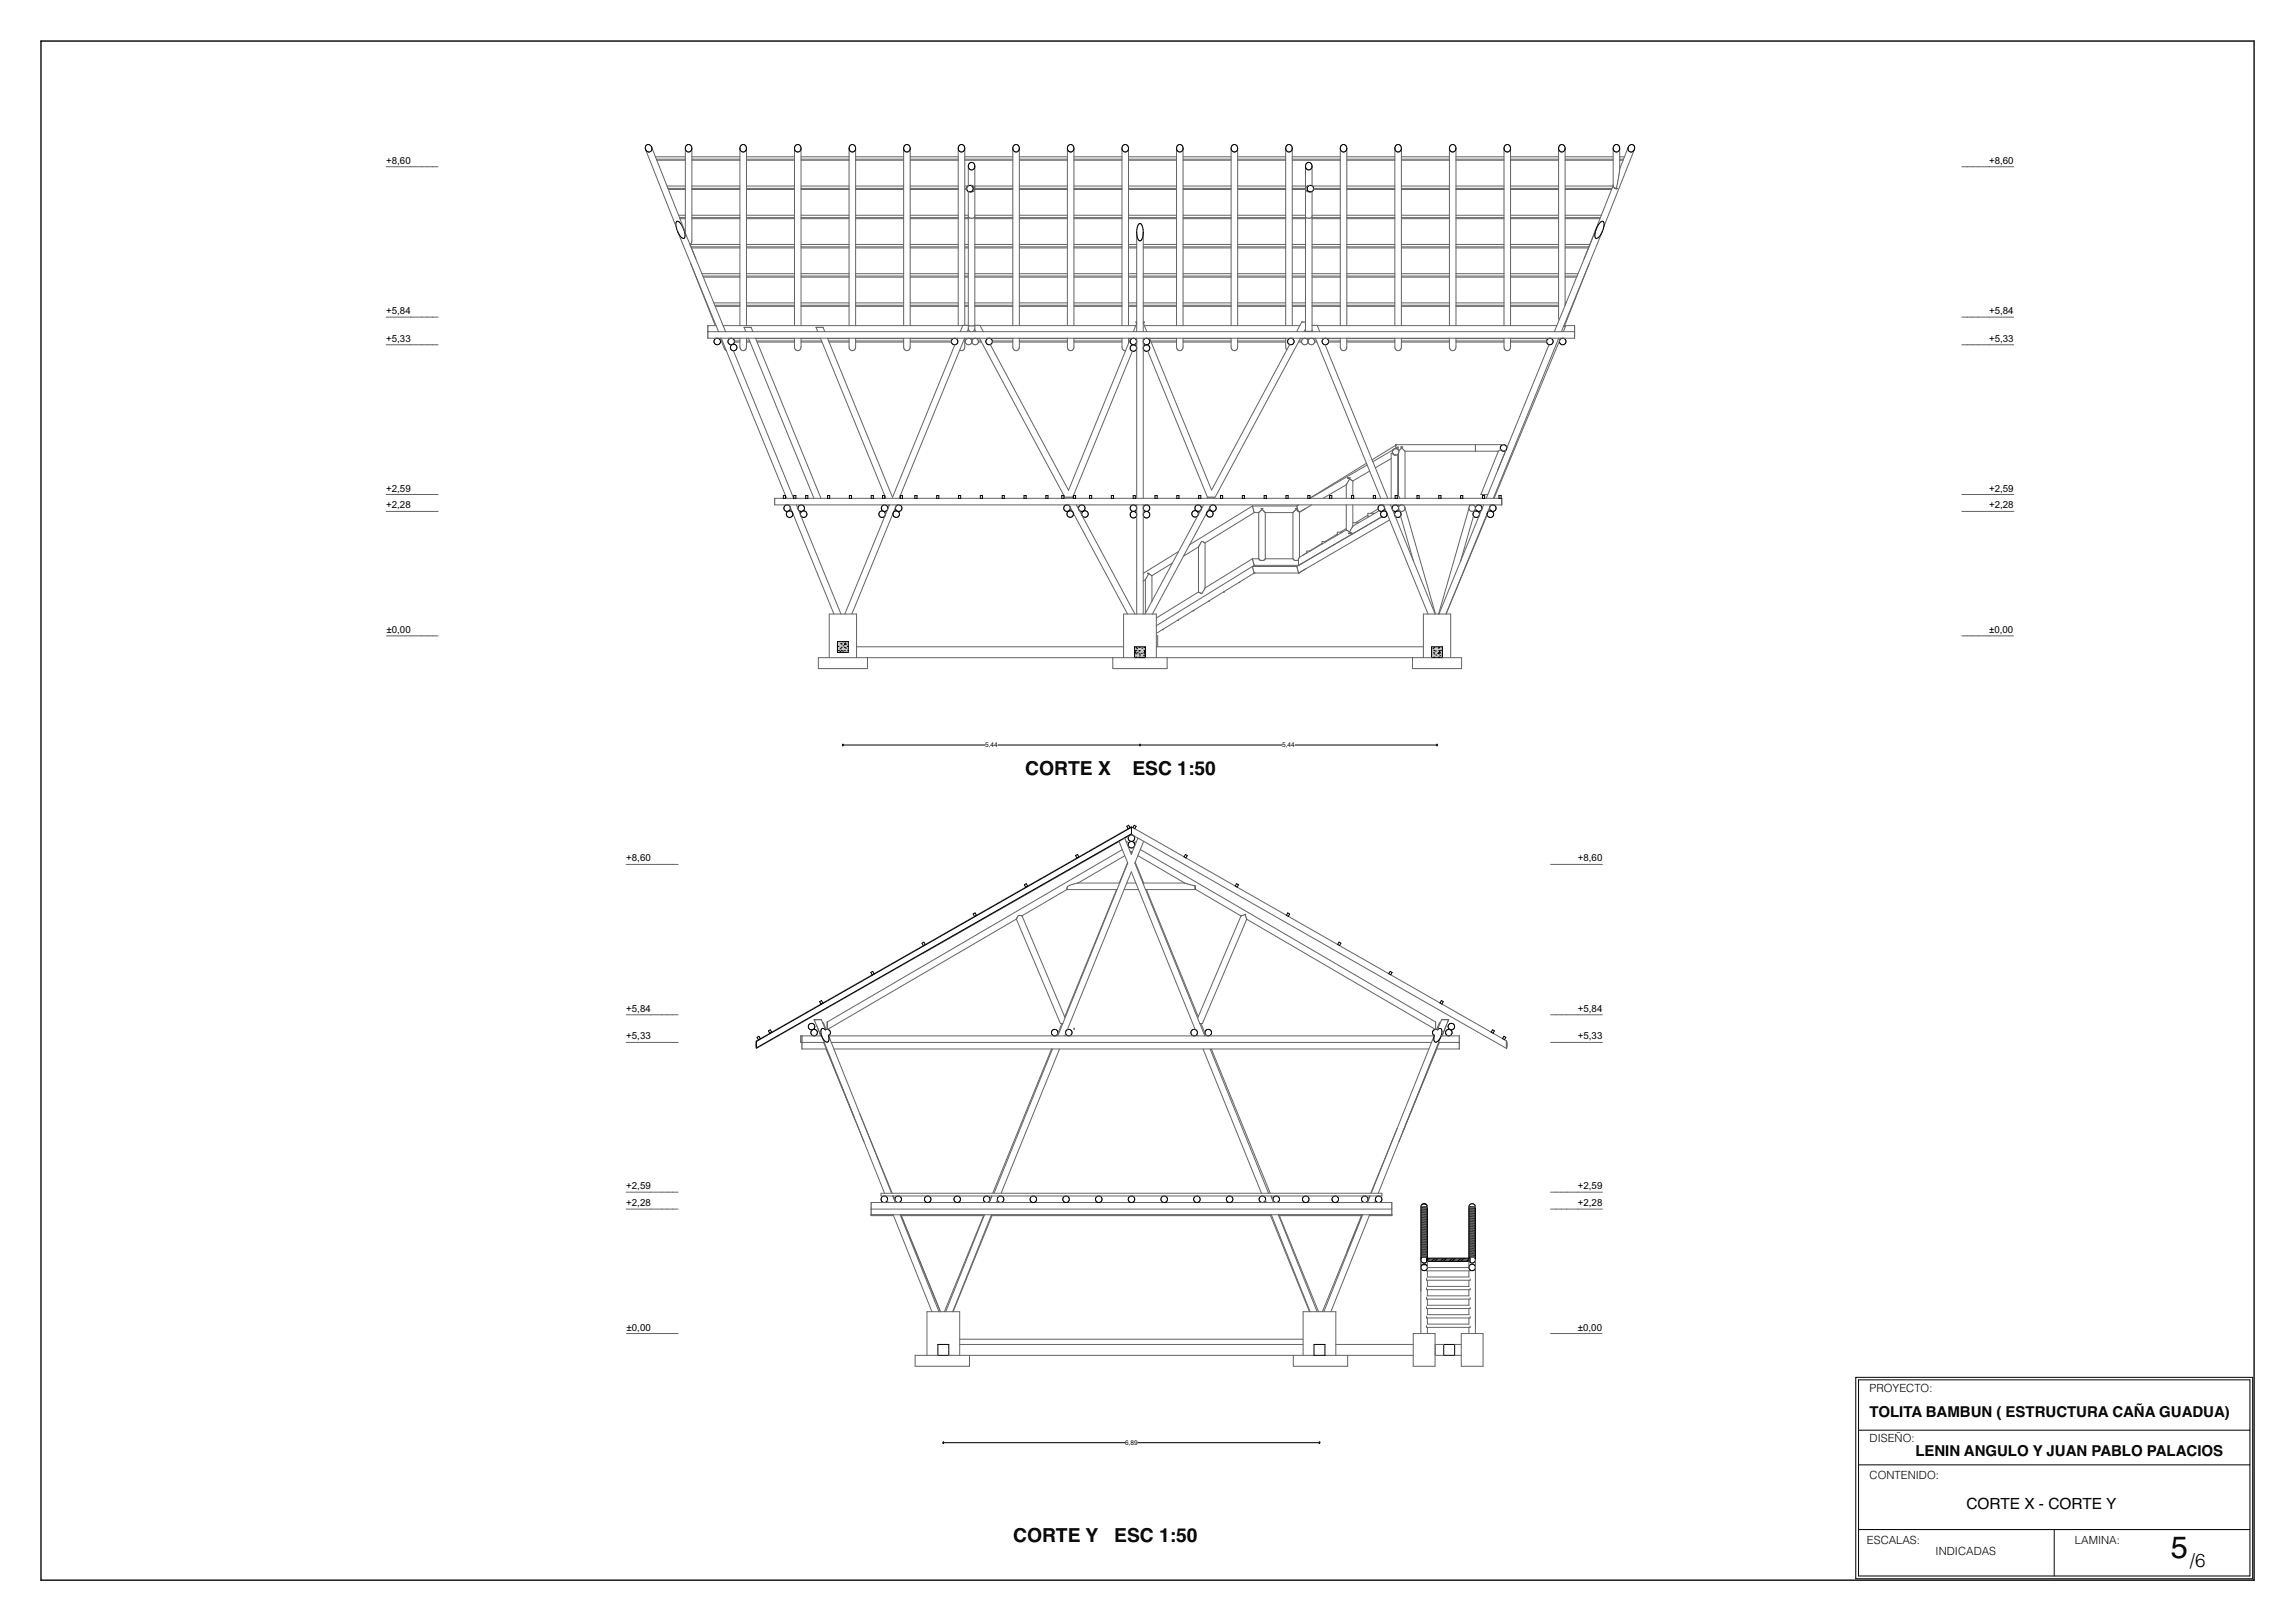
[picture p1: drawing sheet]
<svg xmlns="http://www.w3.org/2000/svg" width="841mm" height="594mm" viewBox="0 0 841 594" stroke-linecap="round" stroke-linejoin="round" font-family="sans-serif">
<defs><g id="words">
<text font-size="11.3" x="795.5" y="571">5</text>
<g font-size="7.1">
<text x="375.7" y="284.1">CORTE X</text>
<text x="414.9" y="284.1">ESC 1:50</text>
<text x="371.3" y="565">CORTE Y</text>
<text x="408.3" y="565">ESC 1:50</text>
</g>
<text font-size="6.9" x="802.5" y="574.2">/6</text>
<text font-size="5.6" x="720.6" y="553.1">CORTE X - CORTE Y</text>
<g font-size="5.5">
<text x="685.1" y="519.2">TOLITA BAMBUN ( ESTRUCTURA CAÑA GUADUA)</text>
<text x="701.9" y="533.6">LENIN ANGULO Y JUAN PABLO PALACIOS</text>
</g>
<g font-size="4.1">
<text x="685.1" y="509.9">PROYECTO:</text>
<text x="685.1" y="528.5">DISEÑO:</text>
<text x="685.1" y="542">CONTENIDO:</text>
<text x="684.1" y="565.8">ESCALAS:</text>
<text x="709.3" y="570">INDICADAS</text>
<text x="760.4" y="565.6">LAMINA:</text>
</g>
<g font-size="3.6">
<text x="141.5" y="60">+8,60</text>
<text x="728.9" y="60">+8,60</text>
<text x="141.5" y="115.1">+5,84</text>
<text x="728.9" y="115.1">+5,84</text>
<text x="141.5" y="125.2">+5,33</text>
<text x="728.9" y="125.2">+5,33</text>
<text x="141.5" y="180.1">+2,59</text>
<text x="728.9" y="180.1">+2,59</text>
<text x="141.5" y="186.3">+2,28</text>
<text x="728.9" y="186.3">+2,28</text>
<text x="141.6" y="231.9">±0,00</text>
<text x="728.9" y="231.9">±0,00</text>
<text x="229.5" y="315.7">+8,60</text>
<text x="578.2" y="315.7">+8,60</text>
<text x="229.5" y="370.8">+5,84</text>
<text x="578.2" y="370.8">+5,84</text>
<text x="229.5" y="380.9">+5,33</text>
<text x="578.2" y="380.9">+5,33</text>
<text x="229.5" y="435.8">+2,59</text>
<text x="578.2" y="435.8">+2,59</text>
<text x="229.5" y="442">+2,28</text>
<text x="578.2" y="442">+2,28</text>
<text x="229.6" y="487.6">±0,00</text>
<text x="578.2" y="487.6">±0,00</text>
</g>
<g font-size="2.4">
<text x="361" y="273.9">5,44</text>
<text x="469.8" y="273.9">5,44</text>
<text x="412.3" y="529.5">6,89</text>
</g>
<text font-size="1.4" fill="#fff" x="14.8" y="579.3">GSPublisherVersion 0.0.100.100</text>
</g></defs>
<path d="M680 504.7h145.5v73.8h-145.5zM681.1 505.6h143.4v71.9h-143.4zM681.1 524.1h143.4M681.1 536.8h143.4M681.1 560.5h143.4M752.8 560.5v17" fill="none" stroke="#000" stroke-width=".37"/>
<path d="M15 15h811v564h-811z" fill="none" stroke="#000" stroke-width=".5"/>
<!-- layer: Vigas -->
<g fill="#fff">
<path d="M258 108.4l4.4 10.9z"/>
<path d="M265.8 127.7l.3 .7z"/>
<path d="M252.8 89.5l2.2 5.4z"/>
<path d="M577.5 108.4l-4.4 10.9z"/>
<path d="M480.8 121l.1 .2z"/>
<path d="M357.2 120.7l.1 .2h-.2z"/>
<path d="M478.4 120.5l-.2 .4z"/>
<path d="M540.7 164.5l9.1 .4h-9.1z"/>
<path d="M540.7 164.9l8.7 .2h-8.7z"/>
<path d="M540.7 165.1l8.5 .2z"/>
<path d="M540.7 164.1h9.1v.4z"/>
<path d="M540.7 163.8h9.1v.3z"/>
<path d="M548.8 165.3h.3z"/>
<path d="M540.7 165.1h8.2z"/>
<path d="M494.8 174l6.1-3.8z"/>
<path d="M476.2 187.6l.3-.2z"/>
<path d="M511.5 164.1h.2z"/>
<path d="M514.6 165.1l26.1 .1z"/>
<path d="M514.4 164.9h26.3v.2z"/>
<path d="M514 163.8l26.7-.3v.3z"/>
<path d="M352 127.6v.8l-.3-.1z"/>
<path d="M472.3 126.1l.3 .2-.3 .5z"/>
<path d="M472.7 123.9h.3z"/>
<path d="M512.5 185h.4l-.4 .3z"/>
<path d="M476 209.9l.5-.3z"/>
<path d="M476 207.1l.5-.3z"/>
<path d="M477.4 203.5l1.5-.9z"/>
<path d="M510.2 186.6l.1 .2z"/>
<path d="M509.5 185h.6l-.5 .2z"/>
<path d="M507.9 187.5l.2 .2z"/>
<path d="M475.8 205.1l-.1 .2z"/>
<path d="M356.6 69.1h.6v.4h-.6z" fill-rule="evenodd"/>
<path d="M356.6 68.8h.5l.1 .3h-.6z" fill-rule="evenodd"/>
<path d="M356.6 69.5h.6l-.2 .3h-.6z" fill-rule="evenodd"/>
<path d="M356.4 68.4h.5l.2 .4h-.5z" fill-rule="evenodd"/>
<path d="M356.1 70.1l.9-.3z" fill-rule="evenodd"/>
<path d="M355.8 70.3l.9-.2z" fill-rule="evenodd"/>
<path d="M355.4 70.3h1z" fill-rule="evenodd"/>
<path d="M355.4 67.9l.8 .1z" fill-rule="evenodd"/>
<path d="M355.8 68l.8 .2z" fill-rule="evenodd"/>
<path d="M356.1 68.2l.8 .2z" fill-rule="evenodd"/>
<path d="M478.5 68.8h.6l-.1 .3h-.6z" fill-rule="evenodd"/>
<path d="M478.4 69.1h.6l.1 .4h-.6z" fill-rule="evenodd"/>
<path d="M478.7 68.4h.5l-.1 .4h-.6z" fill-rule="evenodd"/>
<path d="M478.5 69.5h.6l.1 .3h-.6z" fill-rule="evenodd"/>
<path d="M478.6 69.8l.9 .3z" fill-rule="evenodd"/>
<path d="M478.9 70.1l.9 .2z" fill-rule="evenodd"/>
<path d="M479.2 70.3h1z" fill-rule="evenodd"/>
<path d="M479.4 68l.8-.1z" fill-rule="evenodd"/>
<path d="M479 68.2l.8-.2z" fill-rule="evenodd"/>
<path d="M478.7 68.4l.8-.2z" fill-rule="evenodd"/>
<path d="M238.9 54.5l12.3 31-12.4-30.6z" fill-rule="evenodd"/>
<path d="M238.8 54.9l10.9 27.4-.6-.8-10.4-26.2z" fill-rule="evenodd"/>
<path d="M238.8 54.1l12.4 31.4z" fill-rule="evenodd"/>
<path d="M238.4 55.5l.3-.2 10.4 26.2-.6-.4z" fill-rule="evenodd"/>
<path d="M236.7 55l11 28z" fill-rule="evenodd"/>
<path d="M253.6 97.7l8.7 21.6z" fill-rule="evenodd"/>
<path d="M264 123.9l1.8 4.3z" fill-rule="evenodd"/>
<path d="M237 55.4l.3 .2 10.4 26.3v.6z" fill-rule="evenodd"/>
<path d="M264.1 123.9l2 4.5-.3-.2z" fill-rule="evenodd"/>
<path d="M237.3 55.6l.4 .1 10.1 25.7-.1 .5z" fill-rule="evenodd"/>
<path d="M237.7 55.7h.4l10 25.4-.3 .3z" fill-rule="evenodd"/>
<path d="M238.1 55.7l.3-.2 10.1 25.6h-.4z" fill-rule="evenodd"/>
<path d="M236.5 54.6l11.3 28.4z" fill-rule="evenodd"/>
<path d="M253.1 96.5l9 22.8z" fill-rule="evenodd"/>
<path d="M263.9 123.9l1.6 4z" fill-rule="evenodd"/>
<path d="M591.2 67.9l-10.7 27z" fill-rule="evenodd"/>
<path d="M591.2 68.1l.1 .3-7.3 17.9z" fill-rule="evenodd"/>
<path d="M591.3 68.4l.2 .3-5.1 12.8-.6 .8z" fill-rule="evenodd"/>
<path d="M597.4 55.7h.4l-10.1 25.7-.3-.3 4.8-12.3 .2 .4 .1-.9z" fill-rule="evenodd"/>
<path d="M597.8 55.7l.4-.1-10.4 26.3-.1-.5z" fill-rule="evenodd"/>
<path d="M591.5 68.7l.3 .2-4.9 12.2-.5 .4z" fill-rule="evenodd"/>
<path d="M591.8 68.9l.2 .2 .2-.3-4.8 12.3h-.5z" fill-rule="evenodd"/>
<path d="M597.1 55.5l.3 .2-4.9 12.6 .4-2.2z" fill-rule="evenodd"/>
<path d="M598.2 55.6l.3-.2-10.7 27.1v-.6z" fill-rule="evenodd"/>
<path d="M596.8 55.3l.3 .2-4.2 10.6 .3-1.7z" fill-rule="evenodd"/>
<path d="M596.6 54.9l.2 .4-3.6 9.1 .2-1.4z" fill-rule="evenodd"/>
<path d="M596.6 54.5v.4l-3.2 8.1 .1-.8z" fill-rule="evenodd"/>
<path d="M596.6 54.1l-3.1 8.1z" fill-rule="evenodd"/>
<path d="M581.9 97.7l-8.7 21.6z" fill-rule="evenodd"/>
<path d="M598.8 55l-11.1 28z" fill-rule="evenodd"/>
<path d="M582.4 96.5l-9 22.8z" fill-rule="evenodd"/>
<path d="M599 54.6l-11.3 28.4z" fill-rule="evenodd"/>
<path d="M354.8 119.4l.1 1.3z" fill-rule="evenodd"/>
<path d="M354.8 60.9v7.2z" fill-rule="evenodd"/>
<path d="M354.8 70.2l.1 9.4z" fill-rule="evenodd"/>
<path d="M354.9 119.4l.2 1.7z" fill-rule="evenodd"/>
<path d="M354.9 70.2l.2 9.6z" fill-rule="evenodd"/>
<path d="M354.9 61.3v6.8z" fill-rule="evenodd"/>
<path d="M357.2 60.9v8.2z" fill-rule="evenodd"/>
<path d="M357.2 69.2v10.4z" fill-rule="evenodd"/>
<path d="M357.2 119.4v1.3z" fill-rule="evenodd"/>
<path d="M357 119.4v1.7z" fill-rule="evenodd"/>
<path d="M356.7 119.4h.3v1.7l-.3 .3z" fill-rule="evenodd"/>
<path d="M356.4 119.4h.3v2l-.3 .1z" fill-rule="evenodd"/>
<path d="M356 119.4h.4v2.1h-.4z" fill-rule="evenodd"/>
<path d="M355.7 119.4h.3v2.1h-.3z" fill-rule="evenodd"/>
<path d="M355.3 119.4h.4v2.1l-.4-.1z" fill-rule="evenodd"/>
<path d="M355.1 119.4h.2v2l-.2-.3z" fill-rule="evenodd"/>
<path d="M357.2 69.5l-.2 10.3z" fill-rule="evenodd"/>
<path d="M356.7 70.1l.3-.3v10l-.3 .1z" fill-rule="evenodd"/>
<path d="M356.4 70.3l.3-.2v9.8h-.3z" fill-rule="evenodd"/>
<path d="M356 70.3h.4v9.6l-.4 .1z" fill-rule="evenodd"/>
<path d="M355.7 70.3h.3v9.7l-.3-.1z" fill-rule="evenodd"/>
<path d="M355.3 70.3h.4v9.6h-.4z" fill-rule="evenodd"/>
<path d="M355.1 70.3h.2v9.6l-.2-.1z" fill-rule="evenodd"/>
<path d="M355.1 61.7l.2 .3v5.9l-.2 .1z" fill-rule="evenodd"/>
<path d="M356 62.3l.4-.1v5.9l-.4-.1z" fill-rule="evenodd"/>
<path d="M356.4 62.2l.3-.2v6.3l-.3-.2z" fill-rule="evenodd"/>
<path d="M357 61.7v6.9l-.3-.3v-6.3z" fill-rule="evenodd"/>
<path d="M357.2 61.3v7.6z" fill-rule="evenodd"/>
<path d="M355.3 62l.4 .2v5.7h-.4z" fill-rule="evenodd"/>
<path d="M355.7 62.2l.3 .1v5.7l-.3-.1z" fill-rule="evenodd"/>
<path d="M478.4 69.2l.1 10.4z" fill-rule="evenodd"/>
<path d="M478.4 60.9v8.2z" fill-rule="evenodd"/>
<path d="M478.5 69.5l.1 10.3z" fill-rule="evenodd"/>
<path d="M478.5 61.3v7.6z" fill-rule="evenodd"/>
<path d="M480.8 60.9v7.2z" fill-rule="evenodd"/>
<path d="M480.7 70.2v9.4z" fill-rule="evenodd"/>
<path d="M479 121.4l.2 .1z" fill-rule="evenodd"/>
<path d="M480 121.4h.2z" fill-rule="evenodd"/>
<path d="M479.6 121.4l.4 .1z" fill-rule="evenodd"/>
<path d="M479.2 121.4l.4 .1z" fill-rule="evenodd"/>
<path d="M480.6 70.3l.1-.1-.1 9.6z" fill-rule="evenodd"/>
<path d="M480.3 70.3h.3v9.5l-.3 .1z" fill-rule="evenodd"/>
<path d="M480 70.3h.3v9.6h-.3z" fill-rule="evenodd"/>
<path d="M479.6 70.3h.4v9.6l-.4 .1z" fill-rule="evenodd"/>
<path d="M479.2 70.3h.4v9.7l-.4-.1z" fill-rule="evenodd"/>
<path d="M478.9 70.1l.3 .2v9.6h-.3z" fill-rule="evenodd"/>
<path d="M478.6 69.8l.3 .3v9.8l-.3-.1z" fill-rule="evenodd"/>
<path d="M478.6 61.7l.3 .3v6.3l-.3 .3z" fill-rule="evenodd"/>
<path d="M478.9 62l.3 .2v5.9l-.3 .2z" fill-rule="evenodd"/>
<path d="M479.2 62.2l.4 .1v5.7l-.4 .1z" fill-rule="evenodd"/>
<path d="M479.6 62.3l.4-.1v5.7l-.4 .1z" fill-rule="evenodd"/>
<path d="M480 62.2l.3-.2v5.9h-.3z" fill-rule="evenodd"/>
<path d="M480.6 61.7v6.3l-.3-.1v-5.9z" fill-rule="evenodd"/>
<path d="M480.7 61.3v6.8z" fill-rule="evenodd"/>
<path d="M259.4 121.5l317.6 .1z" fill-rule="evenodd"/>
<path d="M259.4 123.1h317.6v.3h-317.6z" fill-rule="evenodd"/>
<path d="M259.4 122.7h317.6v.4h-317.6z" fill-rule="evenodd"/>
<path d="M259.4 122.4h317.6v.3h-317.6z" fill-rule="evenodd"/>
<path d="M259.4 122h317.6v.4h-317.6z" fill-rule="evenodd"/>
<path d="M259.4 121.8h317.6v.2h-317.6z" fill-rule="evenodd"/>
<path d="M259.4 121.6l317.6 .2z" fill-rule="evenodd"/>
<path d="M259.4 123.9h317.6z" fill-rule="evenodd"/>
<path d="M259.4 123.7l317.6 .2z" fill-rule="evenodd"/>
<path d="M259.4 123.4h317.6v.3h-317.6z" fill-rule="evenodd"/>
<path d="M259.4 121.5h3.9z" fill-rule="evenodd"/>
<path d="M265.9 121.5h7.4z" fill-rule="evenodd"/>
<path d="M275.9 121.5h23.8z" fill-rule="evenodd"/>
<path d="M302.2 121.5h49.7z" fill-rule="evenodd"/>
<path d="M354.5 121.5h1.1z" fill-rule="evenodd"/>
<path d="M356.4 121.5h1.2z" fill-rule="evenodd"/>
<path d="M360.3 121.5h55z" fill-rule="evenodd"/>
<path d="M420.3 121.5h54.9z" fill-rule="evenodd"/>
<path d="M477.9 121.5h1.3z" fill-rule="evenodd"/>
<path d="M480 121.5h1z" fill-rule="evenodd"/>
<path d="M483.6 121.5h86z" fill-rule="evenodd"/>
<path d="M572.9 121.5h4.1z" fill-rule="evenodd"/>
<path d="M259.4 121.2h3.8l.1 .3h-3.9z" fill-rule="evenodd"/>
<path d="M265.8 121.2h7.4l.1 .3h-7.4z" fill-rule="evenodd"/>
<path d="M275.8 121.2h23.7l.2 .3h-23.8z" fill-rule="evenodd"/>
<path d="M302.1 121.2h49.9l-.1 .3h-49.7z" fill-rule="evenodd"/>
<path d="M354.6 121.2l1 .3h-1.1z" fill-rule="evenodd"/>
<path d="M356.5 121.5l.3-.3h.7l.1 .3z" fill-rule="evenodd"/>
<path d="M360.2 121.2h55.2l-.1 .3h-55z" fill-rule="evenodd"/>
<path d="M420.1 121.2h55.2l-.1 .3h-54.9z" fill-rule="evenodd"/>
<path d="M478 121.2l1.1 .3h-1.2z" fill-rule="evenodd"/>
<path d="M480.1 121.5l.7-.1v-.2l.2 .3z" fill-rule="evenodd"/>
<path d="M483.5 121.2h86.2l-.1 .3h-86z" fill-rule="evenodd"/>
<path d="M573 121.2h4v.3h-4.1z" fill-rule="evenodd"/>
<path d="M259.4 120.9h3.6l.2 .3h-3.8z" fill-rule="evenodd"/>
<path d="M265.6 120.9h7.4l.2 .3h-7.4z" fill-rule="evenodd"/>
<path d="M275.6 120.9h23.8l.1 .3h-23.7z" fill-rule="evenodd"/>
<path d="M302 120.9h50.1l-.1 .3h-49.9z" fill-rule="evenodd"/>
<path d="M354.7 120.9l.5 .3h-.6z" fill-rule="evenodd"/>
<path d="M357.1 120.9l.4 .3h-.7z" fill-rule="evenodd"/>
<path d="M360 120.9h55.6l-.2 .3h-55.2z" fill-rule="evenodd"/>
<path d="M420 120.9h55.5l-.2 .3h-55.2z" fill-rule="evenodd"/>
<path d="M478.2 120.9l.2 .3h-.4z" fill-rule="evenodd"/>
<path d="M483.4 120.9h86.5l-.2 .3h-86.2z" fill-rule="evenodd"/>
<path d="M573.1 120.9h3.9v.3h-4z" fill-rule="evenodd"/>
<path d="M259.4 120.5h3.5l.1 .4h-3.6z" fill-rule="evenodd"/>
<path d="M265.5 120.5h7.4l.1 .4h-7.4z" fill-rule="evenodd"/>
<path d="M275.5 120.5h23.8l.1 .4h-23.8z" fill-rule="evenodd"/>
<path d="M301.8 120.5h50.5l-.2 .4h-50.1z" fill-rule="evenodd"/>
<path d="M354.9 120.5l.1 .4h-.3z" fill-rule="evenodd"/>
<path d="M359.8 120.5h55.9l-.1 .4h-55.6z" fill-rule="evenodd"/>
<path d="M419.9 120.5h55.8l-.2 .4h-55.5z" fill-rule="evenodd"/>
<path d="M483.2 120.5h86.8l-.1 .4h-86.5z" fill-rule="evenodd"/>
<path d="M573.3 120.5h3.7v.4h-3.9z" fill-rule="evenodd"/>
<path d="M259.4 120.2h3.3l.2 .3h-3.5z" fill-rule="evenodd"/>
<path d="M265.3 120.2h7.4l.2 .3h-7.4z" fill-rule="evenodd"/>
<path d="M275.3 120.2h23.8l.2 .3h-23.8z" fill-rule="evenodd"/>
<path d="M301.7 120.2h50.7l-.1 .3h-50.5z" fill-rule="evenodd"/>
<path d="M359.6 120.2h56.3l-.2 .3h-55.9z" fill-rule="evenodd"/>
<path d="M419.7 120.2h56.2l-.2 .3h-55.8z" fill-rule="evenodd"/>
<path d="M483 120.2h87.2l-.2 .3h-86.8z" fill-rule="evenodd"/>
<path d="M573.4 120.2h3.6v.3h-3.7z" fill-rule="evenodd"/>
<path d="M259.4 119.8h3.2l.1 .4h-3.3z" fill-rule="evenodd"/>
<path d="M265.2 119.8h87.4l-.2 .4h-50.7l-.1-.2-36.3 .2z" fill-rule="evenodd"/>
<path d="M359.4 119.8h56.6l-.1 .4h-56.3z" fill-rule="evenodd"/>
<path d="M419.6 119.8h56.5l-.2 .4h-56.2z" fill-rule="evenodd"/>
<path d="M482.9 119.8h87.4l-.1 .4h-87.2z" fill-rule="evenodd"/>
<path d="M573.6 119.8h3.4v.4h-3.6z" fill-rule="evenodd"/>
<path d="M259.4 119.6h3.1l.1 .2h-3.2z" fill-rule="evenodd"/>
<path d="M265.1 119.6h87.6l-.1 .2h-87.4z" fill-rule="evenodd"/>
<path d="M359.3 119.6h56.8l-.1 .2h-56.6z" fill-rule="evenodd"/>
<path d="M419.5 119.6h56.7l-.1 .2h-56.5z" fill-rule="evenodd"/>
<path d="M482.8 119.6h87.6l-.1 .2h-87.4z" fill-rule="evenodd"/>
<path d="M573 119.6h4v.2h-3.4z" fill-rule="evenodd"/>
<path d="M259.4 119.4l3.1 .2z" fill-rule="evenodd"/>
<path d="M265 119.4h87.7z" fill-rule="evenodd"/>
<path d="M359.2 119.4h57z" fill-rule="evenodd"/>
<path d="M419.4 119.4h56.9z" fill-rule="evenodd"/>
<path d="M482.7 119.4h87.8z" fill-rule="evenodd"/>
<path d="M573.1 119.4l3.9 .2h-4z" fill-rule="evenodd"/>
<path d="M259.4 119.3l3 .1z" fill-rule="evenodd"/>
<path d="M265 119.3h87.8z" fill-rule="evenodd"/>
<path d="M359.2 119.3h57z" fill-rule="evenodd"/>
<path d="M419.4 119.3h56.9z" fill-rule="evenodd"/>
<path d="M482.7 119.3h87.8z" fill-rule="evenodd"/>
<path d="M573.1 119.3l3.9 .1z" fill-rule="evenodd"/>
<path d="M550.3 183.1v.3z" fill-rule="evenodd"/>
<path d="M550.3 182.8v.3z" fill-rule="evenodd"/>
<path d="M550.3 183.4v.4z" fill-rule="evenodd"/>
<path d="M550.3 183.8v.4z" fill-rule="evenodd"/>
<path d="M550.3 184.2v.3z" fill-rule="evenodd"/>
<path d="M550.3 184.5v.3z" fill-rule="evenodd"/>
<path d="M540.7 164.1l9.1 .4h-9.1z" fill-rule="evenodd"/>
<path d="M540.7 163.8l9.1 .3h-9.1z" fill-rule="evenodd"/>
<path d="M540.7 163.4h9.3l-.2 .4h-9.1z" fill-rule="evenodd"/>
<path d="M540.7 163.2h9.6l-.3 .2h-9.3z" fill-rule="evenodd"/>
<path d="M540.7 163h9.9z" fill-rule="evenodd"/>
<path d="M540.7 162.9h10.3z" fill-rule="evenodd"/>
<path d="M540.7 165.3h8.4z" fill-rule="evenodd"/>
<path d="M540.7 164.5h9.1l.2 .2z" fill-rule="evenodd"/>
<path d="M540.7 164.9h9.1l-.6 .2h.2z" fill-rule="evenodd"/>
<path d="M540.7 165.3h8z" fill-rule="evenodd"/>
<path d="M506.6 167.1l4.9-3z" fill-rule="evenodd"/>
<path d="M503 169l8.5-5.3v.4l-8.4 5.1z" fill-rule="evenodd"/>
<path d="M485.4 179.5l15.4-9.5 .1 .2-6.1 3.8z" fill-rule="evenodd"/>
<path d="M502.9 168.7l8.6-5.3v.3l-8.5 5.3z" fill-rule="evenodd"/>
<path d="M480 182.6l20.8-12.8z" fill-rule="evenodd"/>
<path d="M502.8 168.5l8.7-5.3z" fill-rule="evenodd"/>
<path d="M480 182.5l20.7-12.7z" fill-rule="evenodd"/>
<path d="M502.8 168.5l8.7-5.4z" fill-rule="evenodd"/>
<path d="M476.2 187.7l2.4-1.5z" fill-rule="evenodd"/>
<path d="M511.5 162.9v1.2z" fill-rule="evenodd"/>
<path d="M513.3 163.8l27.4-.3z" fill-rule="evenodd"/>
<path d="M512.3 164.1h1.4l-.4 .4h-1z" fill-rule="evenodd"/>
<path d="M511.5 163.8h1.8l.4 .3h-1.4v-.3l-.8 .3z" fill-rule="evenodd"/>
<path d="M511.5 163.2h29.2v.2h-29.2z" fill-rule="evenodd"/>
<path d="M511.5 163l29.2 .2z" fill-rule="evenodd"/>
<path d="M511.5 162.9l29.2 .1z" fill-rule="evenodd"/>
<path d="M514 164.5h26.7v.4h-26.3z" fill-rule="evenodd"/>
<path d="M513.7 164.1l.3-.3h26.7v.3z" fill-rule="evenodd"/>
<path d="M512.3 164.5h1l-.3 .4h-.6z" fill-rule="evenodd"/>
<path d="M512.4 164.9h.6l-.3 .2z" fill-rule="evenodd"/>
<path d="M514.8 165.3h25.9z" fill-rule="evenodd"/>
<path d="M540.7 165.3h8.5z" fill-rule="evenodd"/>
<path d="M548.9 165.1h.5z" fill-rule="evenodd"/>
<path d="M549.2 165.1l.6-.2z" fill-rule="evenodd"/>
<path d="M513.7 164.1h27v.4h-26.7z" fill-rule="evenodd"/>
<path d="M511.5 163.4l29.2 .1-29.2 .3z" fill-rule="evenodd"/>
<path d="M511.5 163.8l29.2-.3z" fill-rule="evenodd"/>
<path d="M514.6 165.1l26.1 .2z" fill-rule="evenodd"/>
<path d="M547.9 165.3h1.3z" fill-rule="evenodd"/>
<path d="M514.4 164.9l26.3 .2h-26.1z" fill-rule="evenodd"/>
<path d="M548.9 165.1h.5z" fill-rule="evenodd"/>
<path d="M483.8 182.6l10-5.8-.2 .4-9.2 5.4z" fill-rule="evenodd"/>
<path d="M475.7 187.3l4-2.3h.5l-4.2 2.5z" fill-rule="evenodd"/>
<path d="M475.6 187l3.5-2h.6l-4 2.3z" fill-rule="evenodd"/>
<path d="M483.2 182.6l11-6.4-.4 .6-10 5.8z" fill-rule="evenodd"/>
<path d="M482.4 182.6l12.1-7.1-.3 .7-11 6.4z" fill-rule="evenodd"/>
<path d="M475.5 186.6l2.8-1.6h.8l-3.5 2z" fill-rule="evenodd"/>
<path d="M481.7 182.6l12.5-7.3 .3 .2-12.1 7.1z" fill-rule="evenodd"/>
<path d="M475.4 186.3l2.2-1.3h.7l-2.8 1.6z" fill-rule="evenodd"/>
<path d="M475.3 185.9l1.6-.9h.7l-2.2 1.3z" fill-rule="evenodd"/>
<path d="M481 182.6l12.8-7.5 .4 .2-12.5 7.3z" fill-rule="evenodd"/>
<path d="M475.3 185.7l1.1-.7h.5l-1.6 .9z" fill-rule="evenodd"/>
<path d="M480.5 182.6l20.6-12 .1 .3-7.4 4.2-12.8 7.5z" fill-rule="evenodd"/>
<path d="M503.2 169.4l7.1-4.2-.1 .4-6.9 4z" fill-rule="evenodd"/>
<path d="M511.7 164.4l.6-.3v.3z" fill-rule="evenodd"/>
<path d="M475.2 185.5l1.2-.5z" fill-rule="evenodd"/>
<path d="M480.2 182.6l20.8-12.2z" fill-rule="evenodd"/>
<path d="M503.1 169.2l7.3-4.2z" fill-rule="evenodd"/>
<path d="M511.4 164.4l.9-.5z" fill-rule="evenodd"/>
<path d="M475.2 185.4l.9-.4z" fill-rule="evenodd"/>
<path d="M480.1 182.6l20.9-12.2z" fill-rule="evenodd"/>
<path d="M503.1 169.2l7.3-4.3z" fill-rule="evenodd"/>
<path d="M511.2 164.4l1.1-.6z" fill-rule="evenodd"/>
<path d="M476 187.5l4.6-2.5z" fill-rule="evenodd"/>
<path d="M484.4 182.6l9.2-5.4z" fill-rule="evenodd"/>
<path d="M493.9 175.1l7.3-4.2 .1 .3-6.7 3.9z" fill-rule="evenodd"/>
<path d="M503.3 169.6l6.9-4 .1 .3-6.9 4.1z" fill-rule="evenodd"/>
<path d="M512 164.5l.3-.1v.4z" fill-rule="evenodd"/>
<path d="M476.1 187.6l4.6-2.6z" fill-rule="evenodd"/>
<path d="M484.7 182.6l8.7-5.1z" fill-rule="evenodd"/>
<path d="M494.6 175.1l6.7-3.9 .2 .3-7 4 .3-.4z" fill-rule="evenodd"/>
<path d="M503.4 170l6.4-3.8v.5l-6.3 3.6z" fill-rule="evenodd"/>
<path d="M509.9 166.2l.4-.3 .1 .3z" fill-rule="evenodd"/>
<path d="M494.5 175.5l7-4 .1 .4-6.7 3.9z" fill-rule="evenodd"/>
<path d="M503.5 170.3l6.3-3.6v.4l-6.1 3.5z" fill-rule="evenodd"/>
<path d="M494.9 175.8l6.7-3.9 .1 .3-6.5 3.8z" fill-rule="evenodd"/>
<path d="M503.7 170.6l6.1-3.5v.4l-6 3.5z" fill-rule="evenodd"/>
<path d="M495.2 176l6.5-3.8 .1 .2-6.3 3.7z" fill-rule="evenodd"/>
<path d="M503.8 171l6-3.5v.3l-5.9 3.4z" fill-rule="evenodd"/>
<path d="M495.5 176.1l6.3-3.7z" fill-rule="evenodd"/>
<path d="M503.9 171.2l5.9-3.4z" fill-rule="evenodd"/>
<path d="M495.7 176.2l6.2-3.6z" fill-rule="evenodd"/>
<path d="M504 171.4l5.8-3.4z" fill-rule="evenodd"/>
<path d="M459.6 187.8h1.7z" fill-rule="evenodd"/>
<path d="M459.5 187.6h2z" fill-rule="evenodd"/>
<path d="M459.5 187.3h2.3l-.3 .3h-2z" fill-rule="evenodd"/>
<path d="M459.4 187h2.7l-.3 .3h-2.3z" fill-rule="evenodd"/>
<path d="M459.3 186.6h3.2l-.4 .4h-2.7z" fill-rule="evenodd"/>
<path d="M459.2 186.3h16.2l.1 .3h-.5l.3-.3h-.6l.3 .3h-12.5l.3-.3h-.7l.4 .3h-3.2z" fill-rule="evenodd"/>
<path d="M459.1 185.9h16.2l.1 .4h-16.2z" fill-rule="evenodd"/>
<path d="M459 185.7h16.3v.2h-16.2z" fill-rule="evenodd"/>
<path d="M458.9 185.5l16.4 .2z" fill-rule="evenodd"/>
<path d="M458.9 185.4l16.3 .1z" fill-rule="evenodd"/>
<path d="M475 186.6h.5l.1 .4z" fill-rule="evenodd"/>
<path d="M475.4 187h.2l.1 .3z" fill-rule="evenodd"/>
<path d="M462.5 186.6h12.5l-.4 .4h-11.8z" fill-rule="evenodd"/>
<path d="M463.6 187.8h10.2z" fill-rule="evenodd"/>
<path d="M463.4 187.6h10.6z" fill-rule="evenodd"/>
<path d="M463.2 187.3h11.1l-.3 .3h-10.6z" fill-rule="evenodd"/>
<path d="M462.8 187h11.8l-.3 .3h-11.1z" fill-rule="evenodd"/>
<path d="M420.9 210.3l9.9-6.1-.4 .7-9.1 5.6z" fill-rule="evenodd"/>
<path d="M434.8 201.7l24.5-15.1 .1 .4-18.6 11.5-.5-.1-.3 .5-5.5 3.5z" fill-rule="evenodd"/>
<path d="M421.3 210.5l9.1-5.6-.3 .6-8.5 5.2z" fill-rule="evenodd"/>
<path d="M434.5 202.4l5.5-3.5-.3 .6-5.6 3.5z" fill-rule="evenodd"/>
<path d="M440.8 198.5l18.6-11.5 .1 .3-18.4 11.4z" fill-rule="evenodd"/>
<path d="M418.9 211.1l12.2-7.5-.3 .6-9.9 6.1 .1-.2h-.4l.3 .2-2 1.2z" fill-rule="evenodd"/>
<path d="M435.2 201.1l24-14.8 .1 .3-24.5 15.1z" fill-rule="evenodd"/>
<path d="M421.6 210.7l8.5-5.2-.3 .4-7.9 4.9z" fill-rule="evenodd"/>
<path d="M434.1 203l5.6-3.5-.3 .5-5.5 3.4z" fill-rule="evenodd"/>
<path d="M441.1 198.7l18.4-11.4v.3l-18.1 11.2z" fill-rule="evenodd"/>
<path d="M418.9 210.1l13-8z" fill-rule="evenodd"/>
<path d="M435.9 199.6l23-14.2z" fill-rule="evenodd"/>
<path d="M418.9 210.2l12.9-8-12.9 8.2z" fill-rule="evenodd"/>
<path d="M435.9 199.7l23-14.2-23.2 14.5z" fill-rule="evenodd"/>
<path d="M435.7 200l23.3-14.3 .1 .2-23.6 14.6z" fill-rule="evenodd"/>
<path d="M418.9 210.4l12.8-7.9-.3 .5-12.5 7.7z" fill-rule="evenodd"/>
<path d="M418.9 210.7l12.5-7.7-.3 .6-12.2 7.5z" fill-rule="evenodd"/>
<path d="M435.5 200.5l23.6-14.6 .1 .4-24 14.8z" fill-rule="evenodd"/>
<path d="M441.4 198.8l18.1-11.2z" fill-rule="evenodd"/>
<path d="M441.5 198.9l18.1-11.1z" fill-rule="evenodd"/>
<path d="M418.9 211.5l2-1.2-.3 .6-1.7 1z" fill-rule="evenodd"/>
<path d="M421.9 210.8l7.9-4.9z" fill-rule="evenodd"/>
<path d="M433.9 203.4l5.5-3.4-5.7 3.7z" fill-rule="evenodd"/>
<path d="M422.1 210.9l7.6-4.7z" fill-rule="evenodd"/>
<path d="M433.7 203.7l5.5-3.4z" fill-rule="evenodd"/>
<path d="M418.9 212.8l.9-.5z" fill-rule="evenodd"/>
<path d="M418.9 212.6l1.1-.6-1.1 .8z" fill-rule="evenodd"/>
<path d="M418.9 212.3l1.3-.8-.2 .5-1.1 .6z" fill-rule="evenodd"/>
<path d="M418.9 211.9l1.7-1-.4 .6-1.3 .8z" fill-rule="evenodd"/>
<path d="M510.7 166.6l.4 .1z" fill-rule="evenodd"/>
<path d="M511 166.7l.4 .1z" fill-rule="evenodd"/>
<path d="M510.4 166.3l.3 .3z" fill-rule="evenodd"/>
<path d="M511 164.4h.4z" fill-rule="evenodd"/>
<path d="M510.7 164.6l.4-.2z" fill-rule="evenodd"/>
<path d="M510.7 164.6l-.3 .3z" fill-rule="evenodd"/>
<path d="M510.4 164.9l-.1 .3z" fill-rule="evenodd"/>
<path d="M510.3 165.2l-.1 .4z" fill-rule="evenodd"/>
<path d="M510.2 165.6l.1 .4z" fill-rule="evenodd"/>
<path d="M510.3 166l.2 .3z" fill-rule="evenodd"/>
<path d="M283.9 184.9l266.4 .1z" fill-rule="evenodd"/>
<path d="M283.9 184.8l266.4 .1z" fill-rule="evenodd"/>
<path d="M283.9 184.5h266.4v.3h-266.4z" fill-rule="evenodd"/>
<path d="M283.9 184.2h266.4v.3h-266.4z" fill-rule="evenodd"/>
<path d="M283.9 183.8h266.4v.4h-266.4z" fill-rule="evenodd"/>
<path d="M283.9 183.4h266.4v.4h-266.4z" fill-rule="evenodd"/>
<path d="M283.9 183.1h266.4v.3h-266.4z" fill-rule="evenodd"/>
<path d="M283.9 182.8h266.4v.3h-266.4z" fill-rule="evenodd"/>
<path d="M283.9 182.7l266.4 .1z" fill-rule="evenodd"/>
<path d="M283.9 182.6l266.4 .1z" fill-rule="evenodd"/>
<path d="M271.1 54.3l.1 65z" fill-rule="evenodd"/>
<path d="M271.1 123.9l.1 3.7z" fill-rule="evenodd"/>
<path d="M271.2 54.8l.2 64.5z" fill-rule="evenodd"/>
<path d="M271.2 123.9l.2 4z" fill-rule="evenodd"/>
<path d="M271.6 55.4l.4 .2v63.7h-.4z" fill-rule="evenodd"/>
<path d="M271.6 123.9h.4v4.5l-.4-.2z" fill-rule="evenodd"/>
<path d="M271.4 55.1l.2 .3v63.9h-.2z" fill-rule="evenodd"/>
<path d="M271.4 123.9h.2v4.3l-.2-.3z" fill-rule="evenodd"/>
<path d="M273.5 54.3v65z" fill-rule="evenodd"/>
<path d="M273.5 123.9v3.7z" fill-rule="evenodd"/>
<path d="M273.5 54.8l-.2 64.5z" fill-rule="evenodd"/>
<path d="M273.3 123.9v4z" fill-rule="evenodd"/>
<path d="M273 123.9h.3v4l-.3 .3z" fill-rule="evenodd"/>
<path d="M273.3 55.1v64.2h-.3v-63.9z" fill-rule="evenodd"/>
<path d="M272.7 123.9h.3v4.3l-.3 .2z" fill-rule="evenodd"/>
<path d="M272.7 55.6l.3-.2v63.9h-.3z" fill-rule="evenodd"/>
<path d="M272.3 123.9h.4v4.5l-.4 .1z" fill-rule="evenodd"/>
<path d="M272.3 55.7l.4-.1v63.7h-.4z" fill-rule="evenodd"/>
<path d="M272 55.6l.3 .1v63.6h-.3z" fill-rule="evenodd"/>
<path d="M272 123.9h.3v4.6l-.3-.1z" fill-rule="evenodd"/>
<path d="M291.1 123.9l.1 3.7z" fill-rule="evenodd"/>
<path d="M291.1 54.3l.1 65z" fill-rule="evenodd"/>
<path d="M291.2 54.8l.2 64.5z" fill-rule="evenodd"/>
<path d="M291.2 123.9l.2 4z" fill-rule="evenodd"/>
<path d="M291.6 55.4l.4 .2v63.7h-.4z" fill-rule="evenodd"/>
<path d="M291.6 123.9h.4v4.5l-.4-.2z" fill-rule="evenodd"/>
<path d="M291.4 123.9h.2v4.3l-.2-.3z" fill-rule="evenodd"/>
<path d="M291.4 55.1l.2 .3v63.9h-.2z" fill-rule="evenodd"/>
<path d="M293.5 54.3v65z" fill-rule="evenodd"/>
<path d="M293.5 123.9v3.7z" fill-rule="evenodd"/>
<path d="M293.5 54.8l-.2 64.5z" fill-rule="evenodd"/>
<path d="M293.3 123.9v4z" fill-rule="evenodd"/>
<path d="M293 123.9h.3v4l-.3 .3z" fill-rule="evenodd"/>
<path d="M293.3 55.1v64.2h-.3v-63.9z" fill-rule="evenodd"/>
<path d="M292.7 55.6l.3-.2v63.9h-.3z" fill-rule="evenodd"/>
<path d="M292.7 123.9h.3v4.3l-.3 .2z" fill-rule="evenodd"/>
<path d="M292.3 55.7l.4-.1v63.7h-.4z" fill-rule="evenodd"/>
<path d="M292.3 123.9h.4v4.5l-.4 .1z" fill-rule="evenodd"/>
<path d="M292 55.6l.3 .1v63.6h-.3z" fill-rule="evenodd"/>
<path d="M292 123.9h.3v4.6l-.3-.1z" fill-rule="evenodd"/>
<path d="M311.1 54.3l.1 65z" fill-rule="evenodd"/>
<path d="M311.1 123.9l.1 3.7z" fill-rule="evenodd"/>
<path d="M311.2 54.8l.2 64.5z" fill-rule="evenodd"/>
<path d="M311.2 123.9l.2 4z" fill-rule="evenodd"/>
<path d="M313.5 54.3v65z" fill-rule="evenodd"/>
<path d="M313.5 123.9v3.7z" fill-rule="evenodd"/>
<path d="M313.5 54.8l-.2 64.5z" fill-rule="evenodd"/>
<path d="M313.3 123.9v4z" fill-rule="evenodd"/>
<path d="M313 123.9h.3v4l-.3 .3z" fill-rule="evenodd"/>
<path d="M313.3 55.1v64.2h-.3v-63.9z" fill-rule="evenodd"/>
<path d="M312.7 55.6l.3-.2v63.9h-.3z" fill-rule="evenodd"/>
<path d="M312.7 123.9h.3v4.3l-.3 .2z" fill-rule="evenodd"/>
<path d="M312.3 55.7l.4-.1v63.7h-.4z" fill-rule="evenodd"/>
<path d="M312.3 123.9h.4v4.5l-.4 .1z" fill-rule="evenodd"/>
<path d="M312 123.9h.3v4.6l-.3-.1z" fill-rule="evenodd"/>
<path d="M312 55.6l.3 .1v63.6h-.3z" fill-rule="evenodd"/>
<path d="M311.6 55.4l.4 .2v63.7h-.4z" fill-rule="evenodd"/>
<path d="M311.6 123.9h.4v4.5l-.4-.2z" fill-rule="evenodd"/>
<path d="M311.4 123.9h.2v4.3l-.2-.3z" fill-rule="evenodd"/>
<path d="M311.4 55.1l.2 .3v63.9h-.2z" fill-rule="evenodd"/>
<path d="M331.1 54.3l.1 65z" fill-rule="evenodd"/>
<path d="M331.1 123.9l.1 3.7z" fill-rule="evenodd"/>
<path d="M331.2 54.8l.2 64.5z" fill-rule="evenodd"/>
<path d="M331.2 123.9l.2 4z" fill-rule="evenodd"/>
<path d="M331.4 123.9h.2v4.3l-.2-.3z" fill-rule="evenodd"/>
<path d="M331.4 55.1l.2 .3v63.9h-.2z" fill-rule="evenodd"/>
<path d="M331.6 55.4l.4 .2v63.7h-.4z" fill-rule="evenodd"/>
<path d="M331.6 123.9h.4v4.5l-.4-.2z" fill-rule="evenodd"/>
<path d="M332 55.6l.3 .1v63.6h-.3z" fill-rule="evenodd"/>
<path d="M332 123.9h.3v4.6l-.3-.1z" fill-rule="evenodd"/>
<path d="M332.3 55.7l.4-.1v63.7h-.4z" fill-rule="evenodd"/>
<path d="M332.3 123.9h.4v4.5l-.4 .1z" fill-rule="evenodd"/>
<path d="M332.7 55.6l.3-.2v63.9h-.3z" fill-rule="evenodd"/>
<path d="M332.7 123.9h.3v4.3l-.3 .2z" fill-rule="evenodd"/>
<path d="M333.3 55.1v64.2h-.3v-63.9z" fill-rule="evenodd"/>
<path d="M333 123.9h.3v4l-.3 .3z" fill-rule="evenodd"/>
<path d="M333.5 54.8l-.2 64.5z" fill-rule="evenodd"/>
<path d="M333.3 123.9v4z" fill-rule="evenodd"/>
<path d="M333.5 54.3v65z" fill-rule="evenodd"/>
<path d="M333.5 123.9v3.7z" fill-rule="evenodd"/>
<path d="M351.1 54.3l.1 65z" fill-rule="evenodd"/>
<path d="M351.2 54.8l.2 64.5z" fill-rule="evenodd"/>
<path d="M351.4 55.1l.2 .3v63.9h-.2z" fill-rule="evenodd"/>
<path d="M351.6 55.4l.4 .2v63.7h-.4z" fill-rule="evenodd"/>
<path d="M352 55.6l.3 .1v63.6h-.3z" fill-rule="evenodd"/>
<path d="M352.3 126.7v1.8l-.3-.1z" fill-rule="evenodd"/>
<path d="M352.3 55.7l.4-.1v63.7h-.4z" fill-rule="evenodd"/>
<path d="M352.7 125.8v2.6l-.4 .1v-1.8z" fill-rule="evenodd"/>
<path d="M352.7 55.6l.3-.2v63.8l-.2 .1z" fill-rule="evenodd"/>
<path d="M353 125v3.2l-.3 .2v-2.6z" fill-rule="evenodd"/>
<path d="M353.3 55.1v64.1h-.3v-63.8z" fill-rule="evenodd"/>
<path d="M353.3 124.3v3.6l-.3 .3v-3.2z" fill-rule="evenodd"/>
<path d="M353.5 54.8l-.2 64.4z" fill-rule="evenodd"/>
<path d="M353.5 123.9l-.2 4z" fill-rule="evenodd"/>
<path d="M353.5 54.3v64.9z" fill-rule="evenodd"/>
<path d="M353.5 123.9v3.7z" fill-rule="evenodd"/>
<path d="M371.1 54.3l.1 65z" fill-rule="evenodd"/>
<path d="M371.1 123.9l.1 3.7z" fill-rule="evenodd"/>
<path d="M371.2 123.9l.2 4z" fill-rule="evenodd"/>
<path d="M371.2 54.8l.2 64.5z" fill-rule="evenodd"/>
<path d="M373.5 54.8l-.2 64.5z" fill-rule="evenodd"/>
<path d="M373.3 123.9v4z" fill-rule="evenodd"/>
<path d="M373.3 55.1v64.2h-.3v-63.9z" fill-rule="evenodd"/>
<path d="M373 123.9h.3v4l-.3 .3z" fill-rule="evenodd"/>
<path d="M372.7 55.6l.3-.2v63.9h-.3z" fill-rule="evenodd"/>
<path d="M372.7 123.9h.3v4.3l-.3 .2z" fill-rule="evenodd"/>
<path d="M372.3 55.7l.4-.1v63.7h-.4z" fill-rule="evenodd"/>
<path d="M372.3 123.9h.4v4.5l-.4 .1z" fill-rule="evenodd"/>
<path d="M372 55.6l.3 .1v63.6h-.3z" fill-rule="evenodd"/>
<path d="M372 123.9h.3v4.6l-.3-.1z" fill-rule="evenodd"/>
<path d="M371.6 55.4l.4 .2v63.7h-.4z" fill-rule="evenodd"/>
<path d="M371.6 123.9h.4v4.5l-.4-.2z" fill-rule="evenodd"/>
<path d="M371.4 55.1l.2 .3v63.9h-.2z" fill-rule="evenodd"/>
<path d="M371.4 123.9h.2v4.3l-.2-.3z" fill-rule="evenodd"/>
<path d="M373.5 123.9v3.7z" fill-rule="evenodd"/>
<path d="M373.5 54.3v65z" fill-rule="evenodd"/>
<path d="M391.1 54.3l.1 65z" fill-rule="evenodd"/>
<path d="M391.1 123.9l.1 3.7z" fill-rule="evenodd"/>
<path d="M391.2 54.8l.2 64.5z" fill-rule="evenodd"/>
<path d="M391.2 123.9l.2 4z" fill-rule="evenodd"/>
<path d="M391.4 55.1l.2 .3v63.9h-.2z" fill-rule="evenodd"/>
<path d="M391.4 123.9h.2v4.3l-.2-.3z" fill-rule="evenodd"/>
<path d="M391.6 55.4l.4 .2v63.7h-.4z" fill-rule="evenodd"/>
<path d="M391.6 123.9h.4v4.5l-.4-.2z" fill-rule="evenodd"/>
<path d="M392 55.6l.3 .1v63.6h-.3z" fill-rule="evenodd"/>
<path d="M392 123.9h.3v4.6l-.3-.1z" fill-rule="evenodd"/>
<path d="M392.3 55.7l.4-.1v63.7h-.4z" fill-rule="evenodd"/>
<path d="M392.3 123.9h.4v4.5l-.4 .1z" fill-rule="evenodd"/>
<path d="M392.7 55.6l.3-.2v63.9h-.3z" fill-rule="evenodd"/>
<path d="M392.7 123.9h.3v4.3l-.3 .2z" fill-rule="evenodd"/>
<path d="M393 123.9h.3v4l-.3 .3z" fill-rule="evenodd"/>
<path d="M393.3 55.1v64.2h-.3v-63.9z" fill-rule="evenodd"/>
<path d="M393.5 54.8l-.2 64.5z" fill-rule="evenodd"/>
<path d="M393.3 123.9v4z" fill-rule="evenodd"/>
<path d="M393.5 54.3v65z" fill-rule="evenodd"/>
<path d="M393.5 123.9v3.7z" fill-rule="evenodd"/>
<path d="M411.1 54.3l.1 65z" fill-rule="evenodd"/>
<path d="M411.1 123.9l.1 3.7z" fill-rule="evenodd"/>
<path d="M411.2 54.8l.2 64.5z" fill-rule="evenodd"/>
<path d="M411.2 123.9l.2 4z" fill-rule="evenodd"/>
<path d="M411.4 55.1l.2 .3v63.9h-.2z" fill-rule="evenodd"/>
<path d="M411.4 123.9h.2v4.3l-.2-.3z" fill-rule="evenodd"/>
<path d="M411.6 123.9h.4v4.5l-.4-.2z" fill-rule="evenodd"/>
<path d="M411.6 55.4l.4 .2v63.7h-.4z" fill-rule="evenodd"/>
<path d="M412 55.6l.3 .1v63.6h-.3z" fill-rule="evenodd"/>
<path d="M412 123.9h.3v4.6l-.3-.1z" fill-rule="evenodd"/>
<path d="M412.3 55.7l.4-.1v63.7h-.4z" fill-rule="evenodd"/>
<path d="M412.3 123.9h.4v4l-.4 .6z" fill-rule="evenodd"/>
<path d="M412.7 55.6l.3-.2v63.9h-.3z" fill-rule="evenodd"/>
<path d="M412.7 123.9h.3v3.2l-.3 .8z" fill-rule="evenodd"/>
<path d="M413.3 55.1v64.2h-.3v-63.9z" fill-rule="evenodd"/>
<path d="M413 123.9h.3v2.5l-.3 .7z" fill-rule="evenodd"/>
<path d="M413.3 123.9v2.5z" fill-rule="evenodd"/>
<path d="M413.5 54.8l-.2 64.5z" fill-rule="evenodd"/>
<path d="M413.5 123.9v2.1z" fill-rule="evenodd"/>
<path d="M413.5 54.3v65z" fill-rule="evenodd"/>
<path d="M431.1 123.9l.1 3.7z" fill-rule="evenodd"/>
<path d="M431.1 54.3l.1 65z" fill-rule="evenodd"/>
<path d="M431.2 54.8l.2 64.5z" fill-rule="evenodd"/>
<path d="M431.2 123.9l.2 4z" fill-rule="evenodd"/>
<path d="M431.6 55.4l.4 .2v63.7h-.4z" fill-rule="evenodd"/>
<path d="M431.6 123.9h.4v4.5l-.4-.2z" fill-rule="evenodd"/>
<path d="M431.4 55.1l.2 .3v63.9h-.2z" fill-rule="evenodd"/>
<path d="M431.4 123.9h.2v4.3l-.2-.3z" fill-rule="evenodd"/>
<path d="M433.5 123.9v3.7z" fill-rule="evenodd"/>
<path d="M433.5 54.3v65z" fill-rule="evenodd"/>
<path d="M433.5 54.8l-.2 64.5z" fill-rule="evenodd"/>
<path d="M433.3 123.9v4z" fill-rule="evenodd"/>
<path d="M433.3 55.1v64.2h-.3v-63.9z" fill-rule="evenodd"/>
<path d="M433 123.9h.3v4l-.3 .3z" fill-rule="evenodd"/>
<path d="M432.7 55.6l.3-.2v63.9h-.3z" fill-rule="evenodd"/>
<path d="M432.7 123.9h.3v4.3l-.3 .2z" fill-rule="evenodd"/>
<path d="M432.3 123.9h.4v4.5l-.4 .1z" fill-rule="evenodd"/>
<path d="M432.3 55.7l.4-.1v63.7h-.4z" fill-rule="evenodd"/>
<path d="M432 55.6l.3 .1v63.6h-.3z" fill-rule="evenodd"/>
<path d="M432 123.9h.3v4.6l-.3-.1z" fill-rule="evenodd"/>
<path d="M451.1 54.3l.1 65z" fill-rule="evenodd"/>
<path d="M451.1 123.9l.1 3.7z" fill-rule="evenodd"/>
<path d="M451.2 123.9l.2 4z" fill-rule="evenodd"/>
<path d="M451.2 54.8l.2 64.5z" fill-rule="evenodd"/>
<path d="M451.4 123.9h.2v4.3l-.2-.3z" fill-rule="evenodd"/>
<path d="M451.4 55.1l.2 .3v63.9h-.2z" fill-rule="evenodd"/>
<path d="M451.6 55.4l.4 .2v63.7h-.4z" fill-rule="evenodd"/>
<path d="M451.6 123.9h.4v4.5l-.4-.2z" fill-rule="evenodd"/>
<path d="M452 123.9h.3v4.6l-.3-.1z" fill-rule="evenodd"/>
<path d="M452 55.6l.3 .1v63.6h-.3z" fill-rule="evenodd"/>
<path d="M452.3 123.9h.4v4.5l-.4 .1z" fill-rule="evenodd"/>
<path d="M452.3 55.7l.4-.1v63.7h-.4z" fill-rule="evenodd"/>
<path d="M452.7 55.6l.3-.2v63.9h-.3z" fill-rule="evenodd"/>
<path d="M452.7 123.9h.3v4.3l-.3 .2z" fill-rule="evenodd"/>
<path d="M453.3 55.1v64.2h-.3v-63.9z" fill-rule="evenodd"/>
<path d="M453 123.9h.3v4l-.3 .3z" fill-rule="evenodd"/>
<path d="M453.3 123.9v4z" fill-rule="evenodd"/>
<path d="M453.5 54.8l-.2 64.5z" fill-rule="evenodd"/>
<path d="M453.5 54.3v65z" fill-rule="evenodd"/>
<path d="M453.5 123.9v3.7z" fill-rule="evenodd"/>
<path d="M471.1 54.3l.1 65z" fill-rule="evenodd"/>
<path d="M471.1 123.9l.1 3.7z" fill-rule="evenodd"/>
<path d="M471.2 54.8l.2 64.5z" fill-rule="evenodd"/>
<path d="M471.2 123.9l.2 4z" fill-rule="evenodd"/>
<path d="M471.4 55.1l.2 .3v63.9h-.2z" fill-rule="evenodd"/>
<path d="M471.4 123.9h.2v4.3l-.2-.3z" fill-rule="evenodd"/>
<path d="M471.6 55.4l.4 .2v63.7h-.4z" fill-rule="evenodd"/>
<path d="M471.6 123.9h.4l-.2 1.2a3.8 3.8 0 0 1-.2 3z" fill-rule="evenodd"/>
<path d="M472 55.6l.3 .1v63.6h-.3z" fill-rule="evenodd"/>
<path d="M472 125.7l.3 .4-.3 1.3z" fill-rule="evenodd"/>
<path d="M472 123.9h.3l-.3 .7z" fill-rule="evenodd"/>
<path d="M472.3 55.7l.4-.1v63.7h-.4z" fill-rule="evenodd"/>
<path d="M472.3 123.9l.4 .1-.4 .2z" fill-rule="evenodd"/>
<path d="M472.7 55.6l.3-.2v63.9h-.3z" fill-rule="evenodd"/>
<path d="M473.3 55.1v64.2h-.3v-63.9z" fill-rule="evenodd"/>
<path d="M473 123.9l.3 .1z" fill-rule="evenodd"/>
<path d="M473.5 54.8l-.2 64.5z" fill-rule="evenodd"/>
<path d="M473.3 123.9l.2 .1z" fill-rule="evenodd"/>
<path d="M473.5 54.3v65z" fill-rule="evenodd"/>
<path d="M491.1 54.3l.1 65z" fill-rule="evenodd"/>
<path d="M491.1 123.9l.1 3.7z" fill-rule="evenodd"/>
<path d="M491.2 54.8l.2 64.5z" fill-rule="evenodd"/>
<path d="M491.2 123.9l.2 4z" fill-rule="evenodd"/>
<path d="M491.4 55.1l.2 .3v63.9h-.2z" fill-rule="evenodd"/>
<path d="M491.4 123.9h.2v4.3l-.2-.3z" fill-rule="evenodd"/>
<path d="M491.6 123.9h.4v4.5l-.4-.2z" fill-rule="evenodd"/>
<path d="M491.6 55.4l.4 .2v63.7h-.4z" fill-rule="evenodd"/>
<path d="M492 55.6l.3 .1v63.6h-.3z" fill-rule="evenodd"/>
<path d="M492 123.9h.3v4.6l-.3-.1z" fill-rule="evenodd"/>
<path d="M492.3 55.7l.4-.1v63.7h-.4z" fill-rule="evenodd"/>
<path d="M492.3 123.9h.4v4.5l-.4 .1z" fill-rule="evenodd"/>
<path d="M492.7 55.6l.3-.2v63.9h-.3z" fill-rule="evenodd"/>
<path d="M492.7 123.9h.3v4.3l-.3 .2z" fill-rule="evenodd"/>
<path d="M493.3 55.1v64.2h-.3v-63.9z" fill-rule="evenodd"/>
<path d="M493 123.9h.3v4l-.3 .3z" fill-rule="evenodd"/>
<path d="M493.5 54.8l-.2 64.5z" fill-rule="evenodd"/>
<path d="M493.3 123.9v4z" fill-rule="evenodd"/>
<path d="M493.5 123.9v3.7z" fill-rule="evenodd"/>
<path d="M493.5 54.3v65z" fill-rule="evenodd"/>
<path d="M511.1 54.3l.1 65z" fill-rule="evenodd"/>
<path d="M511.1 123.9l.1 3.7z" fill-rule="evenodd"/>
<path d="M511.2 123.9l.2 4z" fill-rule="evenodd"/>
<path d="M511.2 54.8l.2 64.5z" fill-rule="evenodd"/>
<path d="M511.4 55.1l.2 .3v63.9h-.2z" fill-rule="evenodd"/>
<path d="M511.4 123.9h.2v4.3l-.2-.3z" fill-rule="evenodd"/>
<path d="M511.6 55.4l.4 .2v63.7h-.4z" fill-rule="evenodd"/>
<path d="M511.6 123.9h.4v4.5l-.4-.2z" fill-rule="evenodd"/>
<path d="M512 55.6l.3 .1v63.6h-.3z" fill-rule="evenodd"/>
<path d="M512 123.9h.3v4.6l-.3-.1z" fill-rule="evenodd"/>
<path d="M512.3 55.7l.4-.1v63.7h-.4z" fill-rule="evenodd"/>
<path d="M512.3 123.9h.4v4.5l-.4 .1z" fill-rule="evenodd"/>
<path d="M512.7 55.6l.3-.2v63.9h-.3z" fill-rule="evenodd"/>
<path d="M512.7 123.9h.3v4.3l-.3 .2z" fill-rule="evenodd"/>
<path d="M513.3 55.1v64.2h-.3v-63.9z" fill-rule="evenodd"/>
<path d="M513 123.9h.3v4l-.3 .3z" fill-rule="evenodd"/>
<path d="M513.5 54.8l-.2 64.5z" fill-rule="evenodd"/>
<path d="M513.3 123.9v4z" fill-rule="evenodd"/>
<path d="M513.5 54.3v65z" fill-rule="evenodd"/>
<path d="M513.5 123.9v3.7z" fill-rule="evenodd"/>
<path d="M531.1 54.3l.1 65z" fill-rule="evenodd"/>
<path d="M531.1 123.9l.1 3.7z" fill-rule="evenodd"/>
<path d="M531.2 54.8l.2 64.5z" fill-rule="evenodd"/>
<path d="M531.2 123.9l.2 4z" fill-rule="evenodd"/>
<path d="M531.4 55.1l.2 .3v63.9h-.2z" fill-rule="evenodd"/>
<path d="M531.4 123.9h.2v4.3l-.2-.3z" fill-rule="evenodd"/>
<path d="M531.6 123.9h.4v4.5l-.4-.2z" fill-rule="evenodd"/>
<path d="M531.6 55.4l.4 .2v63.7h-.4z" fill-rule="evenodd"/>
<path d="M532 55.6l.3 .1v63.6h-.3z" fill-rule="evenodd"/>
<path d="M532 123.9h.3v4.6l-.3-.1z" fill-rule="evenodd"/>
<path d="M532.3 123.9h.4v4.5l-.4 .1z" fill-rule="evenodd"/>
<path d="M532.3 55.7l.4-.1v63.7h-.4z" fill-rule="evenodd"/>
<path d="M532.7 123.9h.3v4.3l-.3 .2z" fill-rule="evenodd"/>
<path d="M532.7 55.6l.3-.2v63.9h-.3z" fill-rule="evenodd"/>
<path d="M533 123.9h.3v4l-.3 .3z" fill-rule="evenodd"/>
<path d="M533.3 55.1v64.2h-.3v-63.9z" fill-rule="evenodd"/>
<path d="M533.5 54.8l-.2 64.5z" fill-rule="evenodd"/>
<path d="M533.3 123.9v4z" fill-rule="evenodd"/>
<path d="M533.5 54.3v65z" fill-rule="evenodd"/>
<path d="M533.5 123.9v3.7z" fill-rule="evenodd"/>
<path d="M551.1 54.3l.1 65z" fill-rule="evenodd"/>
<path d="M551.1 123.9l.1 3.7z" fill-rule="evenodd"/>
<path d="M551.2 54.8l.2 64.5z" fill-rule="evenodd"/>
<path d="M551.2 123.9l.2 4z" fill-rule="evenodd"/>
<path d="M553.3 55.1v64.2h-.3v-63.9z" fill-rule="evenodd"/>
<path d="M553 123.9h.3v4l-.3 .3z" fill-rule="evenodd"/>
<path d="M552.7 55.6l.3-.2v63.9h-.3z" fill-rule="evenodd"/>
<path d="M552.7 123.9h.3v4.3l-.3 .2z" fill-rule="evenodd"/>
<path d="M552.3 55.7l.4-.1v63.7h-.4z" fill-rule="evenodd"/>
<path d="M552.3 123.9h.4v4.5l-.4 .1z" fill-rule="evenodd"/>
<path d="M552 55.6l.3 .1v63.6h-.3z" fill-rule="evenodd"/>
<path d="M552 123.9h.3v4.6l-.3-.1z" fill-rule="evenodd"/>
<path d="M551.6 55.4l.4 .2v63.7h-.4z" fill-rule="evenodd"/>
<path d="M551.6 123.9h.4v4.5l-.4-.2z" fill-rule="evenodd"/>
<path d="M551.4 55.1l.2 .3v63.9h-.2z" fill-rule="evenodd"/>
<path d="M551.4 123.9h.2v4.3l-.2-.3z" fill-rule="evenodd"/>
<path d="M553.5 54.3v65z" fill-rule="evenodd"/>
<path d="M553.5 123.9v3.7z" fill-rule="evenodd"/>
<path d="M553.5 54.8l-.2 64.5z" fill-rule="evenodd"/>
<path d="M553.3 123.9v4z" fill-rule="evenodd"/>
<path d="M571.1 54.3l.1 62.4z" fill-rule="evenodd"/>
<path d="M571.2 54.8l.2 62.3z" fill-rule="evenodd"/>
<path d="M571.4 55.1l.2 .3v61.1l-.2 .6z" fill-rule="evenodd"/>
<path d="M571.6 55.4l.4 .2v60.1l-.4 .8z" fill-rule="evenodd"/>
<path d="M572 55.6l.3 .1v59.1l-.3 .9z" fill-rule="evenodd"/>
<path d="M572.3 55.7l.4-.1v58.3l-.4 .9z" fill-rule="evenodd"/>
<path d="M572.7 55.6l.3-.2v57.7l-.3 .8z" fill-rule="evenodd"/>
<path d="M573.3 55.1v57.3l-.3 .7v-57.7z" fill-rule="evenodd"/>
<path d="M573.5 54.8l-.2 57.6z" fill-rule="evenodd"/>
<path d="M573.5 54.3v57.7z" fill-rule="evenodd"/>
<path d="M591.1 54.3l.1 13.9z" fill-rule="evenodd"/>
<path d="M591.2 54.8l.2 13.8z" fill-rule="evenodd"/>
<path d="M591.4 55.1l.2 .3v13.5l-.2-.3z" fill-rule="evenodd"/>
<path d="M591.6 55.4l.4 .2v13.5l-.4-.2z" fill-rule="evenodd"/>
<path d="M592 55.6l.3 .1v13.5l-.1-.4-.2 .3z" fill-rule="evenodd"/>
<path d="M592.3 55.7l.4-.1v11.7l-.4 1.9z" fill-rule="evenodd"/>
<path d="M592.7 55.6l.3-.2v10l-.3 1.9z" fill-rule="evenodd"/>
<path d="M593.3 55.1v8.7l-.3 1.6v-10z" fill-rule="evenodd"/>
<path d="M593.5 54.8l-.2 9z" fill-rule="evenodd"/>
<path d="M593.5 54.3v8.4z" fill-rule="evenodd"/>
<path d="M251.1 54.3l.1 31.3z" fill-rule="evenodd"/>
<path d="M251.2 54.8l.2 31.2z" fill-rule="evenodd"/>
<path d="M251.6 55.4l.4 .2v31.9l-.4-.9z" fill-rule="evenodd"/>
<path d="M251.4 55.1l.2 .3v31.2l-.2-.6z" fill-rule="evenodd"/>
<path d="M253.5 54.3v34.4z" fill-rule="evenodd"/>
<path d="M253.5 54.8l-.2 34.3z" fill-rule="evenodd"/>
<path d="M253.3 55.1v34l-.3 .3v-34z" fill-rule="evenodd"/>
<path d="M252.7 55.6l.3-.2v34l-.2 .1z" fill-rule="evenodd"/>
<path d="M252.3 55.7l.4-.1v33.7l-.4-.9z" fill-rule="evenodd"/>
<path d="M252 55.6l.3 .1v32.7l-.3-.9z" fill-rule="evenodd"/>
<path d="M478.9 205.4l1.8-1z" fill-rule="evenodd"/>
<path d="M484.8 201.9l1.9-1z" fill-rule="evenodd"/>
<path d="M479.4 205.1l3.4-2z" fill-rule="evenodd"/>
<path d="M485.4 201.6l3.4-1.9z" fill-rule="evenodd"/>
<path d="M490.8 198.5l3.9-2.3z" fill-rule="evenodd"/>
<path d="M496.7 195l3.9-2.2z" fill-rule="evenodd"/>
<path d="M502.3 191.8l4.1-2.4z" fill-rule="evenodd"/>
<path d="M512.5 185.3l.7-.3-.7 .6z" fill-rule="evenodd"/>
<path d="M512.5 185.6l.2-.1-.2 .5z" fill-rule="evenodd"/>
<path d="M512.5 186.5l.1 .3-.3 .2z" fill-rule="evenodd"/>
<path d="M512.3 187l.3-.2 .1 .3-.4 .1z" fill-rule="evenodd"/>
<path d="M512.4 187.3h.3z" fill-rule="evenodd"/>
<path d="M476 209.9l2.6-1.5z" fill-rule="evenodd"/>
<path d="M475.2 207.6l31.3-18.2z" fill-rule="evenodd"/>
<path d="M475.2 207.6l31.5-18.1z" fill-rule="evenodd"/>
<path d="M508.3 188.4v.2z" fill-rule="evenodd"/>
<path d="M510.4 187.1l.2 .1z" fill-rule="evenodd"/>
<path d="M475.3 207.8l31.4-18.3 .3 .1-31.7 18.5z" fill-rule="evenodd"/>
<path d="M508.3 188.6l.2 .1-.3 .2z" fill-rule="evenodd"/>
<path d="M510.5 187.3h.4l-.3 .2z" fill-rule="evenodd"/>
<path d="M475.3 208.1l31.7-18.5 .8-.2 .7-.7 .1 .4-33.2 19.3z" fill-rule="evenodd"/>
<path d="M510.6 187.5l.9-.1-.8 .4z" fill-rule="evenodd"/>
<path d="M475.4 208.4l33.2-19.3 .2 .3-33.3 19.4z" fill-rule="evenodd"/>
<path d="M510.7 187.8l1.6-.9v.3l-.8 .3-.7 .7z" fill-rule="evenodd"/>
<path d="M475.5 208.8l33.3-19.4 .1 .3-33.3 19.5z" fill-rule="evenodd"/>
<path d="M510.8 188.2l.3-.2-.1 .5z" fill-rule="evenodd"/>
<path d="M475.6 209.2l33.3-19.5 .1 .4-33.3 19.4z" fill-rule="evenodd"/>
<path d="M511 188.5l.1 .3z" fill-rule="evenodd"/>
<path d="M475.7 209.5l33.3-19.4 .1 .2-33.3 19.5z" fill-rule="evenodd"/>
<path d="M511.1 188.8l.1 .3z" fill-rule="evenodd"/>
<path d="M475.8 209.8l33.3-19.5z" fill-rule="evenodd"/>
<path d="M475.8 209.9l33.4-19.4z" fill-rule="evenodd"/>
<path d="M458.9 207.6h16.3z" fill-rule="evenodd"/>
<path d="M458.9 207.6l16.4 .2z" fill-rule="evenodd"/>
<path d="M459 207.8h16.3v.3h-16.2z" fill-rule="evenodd"/>
<path d="M459.1 208.1h16.2l.1 .3h-16.2z" fill-rule="evenodd"/>
<path d="M459.2 208.4h16.2l.1 .4h-16.2z" fill-rule="evenodd"/>
<path d="M459.3 208.8h16.2l.1 .4h-16.2z" fill-rule="evenodd"/>
<path d="M459.4 209.2h16.2l.1 .3h-16.2z" fill-rule="evenodd"/>
<path d="M459.5 209.5h16.2l.1 .3h-16.3z" fill-rule="evenodd"/>
<path d="M459.5 209.8l16.3 .1z" fill-rule="evenodd"/>
<path d="M459.6 209.9l16.3 .1z" fill-rule="evenodd"/>
<path d="M423.7 230.3l35.5-21.9 .1 .4-35.6 21.9z" fill-rule="evenodd"/>
<path d="M423.7 229.9l35.4-21.8 .1 .3-35.5 21.9z" fill-rule="evenodd"/>
<path d="M423.7 230.7l35.6-21.9 .1 .4-35.7 21.9z" fill-rule="evenodd"/>
<path d="M423.7 229.5l35.3-21.7 .1 .3-35.4 21.8z" fill-rule="evenodd"/>
<path d="M423.7 231.1l35.7-21.9 .1 .3-35.8 22z" fill-rule="evenodd"/>
<path d="M423.7 232l35.9-22.1z" fill-rule="evenodd"/>
<path d="M423.7 231.8l35.8-22-35.8 22.2z" fill-rule="evenodd"/>
<path d="M423.7 231.5l35.8-22v.3l-35.8 22z" fill-rule="evenodd"/>
<path d="M423.7 229.3l35.2-21.7z" fill-rule="evenodd"/>
<path d="M423.7 229.3l35.2-21.7-35.2 21.9z" fill-rule="evenodd"/>
<path d="M491.6 195l1.7-1.1v.3z" fill-rule="evenodd"/>
<path d="M486 198.5l4.1-2.6z" fill-rule="evenodd"/>
<path d="M476 207.1l.9-.5z" fill-rule="evenodd"/>
<path d="M497.7 191.6l4-2.3z" fill-rule="evenodd"/>
<path d="M503.3 188.1l1.9-1.2 .2 .2-1.6 1z" fill-rule="evenodd"/>
<path d="M512.2 182.6l.7-.4v.4z" fill-rule="evenodd"/>
<path d="M480 201.9l4.5-2.7z" fill-rule="evenodd"/>
<path d="M485.6 198.5l4.5-2.8z" fill-rule="evenodd"/>
<path d="M491.2 195l2.1-1.3z" fill-rule="evenodd"/>
<path d="M479.9 201.9l4.6-2.8z" fill-rule="evenodd"/>
<path d="M485.5 198.5l4.6-2.8z" fill-rule="evenodd"/>
<path d="M491.1 195l2.2-1.3z" fill-rule="evenodd"/>
<path d="M496.7 191.6l4.6-2.8z" fill-rule="evenodd"/>
<path d="M502.3 188.1l2.7-1.6z" fill-rule="evenodd"/>
<path d="M512.2 182l.3-.1z" fill-rule="evenodd"/>
<path d="M496.8 191.6l4.5-2.8z" fill-rule="evenodd"/>
<path d="M502.4 188.1l2.6-1.6z" fill-rule="evenodd"/>
<path d="M512.2 182.1l.5-.1-.5 .3z" fill-rule="evenodd"/>
<path d="M497.2 191.6l4.1-2.6v.3l-3.6 2.3z" fill-rule="evenodd"/>
<path d="M502.8 188.1l2.3-1.4 .1 .2-1.9 1.2z" fill-rule="evenodd"/>
<path d="M512.2 182.3l.7-.2-.7 .5z" fill-rule="evenodd"/>
<path d="M476 204.6l17.6-10.3 .2 .2-18 10.5z" fill-rule="evenodd"/>
<path d="M476.1 204.3l17.5-10-17.6 10.3z" fill-rule="evenodd"/>
<path d="M475.8 205l18-10.5 .4 .2-18.4 10.7z" fill-rule="evenodd"/>
<path d="M476.2 204.2l17.2-10z" fill-rule="evenodd"/>
<path d="M475.8 207.1l30.6-17.7z" fill-rule="evenodd"/>
<path d="M475.8 206.9l30.5-17.6-30.5 17.8z" fill-rule="evenodd"/>
<path d="M475.8 206.6l19-11.1h.6l-19.6 11.4z" fill-rule="evenodd"/>
<path d="M475.8 206.2l18.4-10.7h.6l-19 11.1z" fill-rule="evenodd"/>
<path d="M475.8 205.8l18.7-10.9-.3 .6-18.4 10.7z" fill-rule="evenodd"/>
<path d="M475.8 205.4l18.4-10.7 .3 .2-18.7 10.9z" fill-rule="evenodd"/>
<path d="M495.2 195.3l10.9-6.3 .1 .2-10.7 6.2z" fill-rule="evenodd"/>
<path d="M495.7 192.8l9.8-5.6z" fill-rule="evenodd"/>
<path d="M495.7 192.9l9.9-5.6-10.1 5.9z" fill-rule="evenodd"/>
<path d="M507.3 186.1l.1 .2z" fill-rule="evenodd"/>
<path d="M495.5 193.2l10.1-5.9 .4 .1-10.8 6.2z" fill-rule="evenodd"/>
<path d="M507.4 186.3l.2 .2-.3 .1z" fill-rule="evenodd"/>
<path d="M495.2 193.6l10.8-6.2 .9-.2 .7-.7 .1 .3-12.8 7.4z" fill-rule="evenodd"/>
<path d="M509.6 185.2l1.1-.2-.9 .6z" fill-rule="evenodd"/>
<path d="M494.9 194.2l11.2-6.5-.2 .5-11.4 6.7z" fill-rule="evenodd"/>
<path d="M506.9 187.2l.8-.4 .1 .3z" fill-rule="evenodd"/>
<path d="M509.8 185.6l.9-.6h.6l-.7 .2-.7 .7z" fill-rule="evenodd"/>
<path d="M494.5 194.9l11.4-6.7v.5l-11 6.4z" fill-rule="evenodd"/>
<path d="M507.5 187.3l.3-.2 .2 .4z" fill-rule="evenodd"/>
<path d="M509.9 185.9l.4-.2-.2 .6z" fill-rule="evenodd"/>
<path d="M511.4 185h.8z" fill-rule="evenodd"/>
<path d="M494.9 195.1l11-6.4 .2 .3-10.9 6.3z" fill-rule="evenodd"/>
<path d="M510.1 186.3l.1 .3z" fill-rule="evenodd"/>
<path d="M511.9 185.2l.4-.2-.1 .4z" fill-rule="evenodd"/>
<path d="M459.1 205.3h16.7v.3h-16.6z" fill-rule="evenodd"/>
<path d="M463.4 205h10.6l.3 .3h-11.1z" fill-rule="evenodd"/>
<path d="M459 205h2.5l.3 .3h-2.7z" fill-rule="evenodd"/>
<path d="M459.2 205.6h16.6v.4h-16.5z" fill-rule="evenodd"/>
<path d="M463.4 205h10.6z" fill-rule="evenodd"/>
<path d="M458.9 204.8l2.6 .2z" fill-rule="evenodd"/>
<path d="M459.6 207.1l16.2 .1z" fill-rule="evenodd"/>
<path d="M459.5 206.9l16.3 .2z" fill-rule="evenodd"/>
<path d="M459.5 206.7h16.3v.2h-16.3z" fill-rule="evenodd"/>
<path d="M459.4 206.3h16.4v.4h-16.3z" fill-rule="evenodd"/>
<path d="M459.3 206h16.5v.3h-16.4z" fill-rule="evenodd"/>
<path d="M458.9 204.8h2.4z" fill-rule="evenodd"/>
<path d="M463.6 204.8h10.2z" fill-rule="evenodd"/>
<path d="M423.7 227.4l16.3-10h.5l.3-.5 18.4-11.3 .1 .4-35.6 21.9z" fill-rule="evenodd"/>
<path d="M441.1 216.3l18-11 .1 .3-18.4 11.3z" fill-rule="evenodd"/>
<path d="M423.7 227l16-9.8 .3 .2-16.3 10z" fill-rule="evenodd"/>
<path d="M423.7 227.9l35.6-21.9 .1 .3-35.7 22z" fill-rule="evenodd"/>
<path d="M441.4 215.9l17.6-10.9 .1 .3-18 11z" fill-rule="evenodd"/>
<path d="M423.7 226.7l15.7-9.6 .3 .1-16 9.8z" fill-rule="evenodd"/>
<path d="M423.7 228.3l35.7-22 .1 .4-35.8 22z" fill-rule="evenodd"/>
<path d="M441.6 215.5l17.3-10.7z" fill-rule="evenodd"/>
<path d="M441.5 215.6l17.4-10.8-17.5 11.1z" fill-rule="evenodd"/>
<path d="M423.7 228.7l35.8-22v.2l-35.8 22.1z" fill-rule="evenodd"/>
<path d="M423.7 229l35.8-22.1-35.8 22.3z" fill-rule="evenodd"/>
<path d="M423.7 229.2l35.9-22.1z" fill-rule="evenodd"/>
<path d="M423.7 226.5l15.5-9.5z" fill-rule="evenodd"/>
<path d="M423.7 226.5l15.7-9.4-15.7 9.6z" fill-rule="evenodd"/>
<path d="M475.8 206.7v.2z" fill-rule="evenodd"/>
<circle cx="480.5" cy="125.1" r="1.2"/>
<circle cx="478.1" cy="125.1" r="1.2"/>
<circle cx="539.5" cy="186.2" r="1.2"/>
<circle cx="513.7" cy="186.2" r="1.2"/>
<circle cx="511.4" cy="165.6" r="1.2"/>
<circle cx="354.9" cy="125.1" r="1.2"/>
<circle cx="357.3" cy="125.1" r="1.2"/>
<circle cx="288.4" cy="186.2" r="1.2"/>
</g>
<!-- layer: COLUMNAS -->
<g fill="#fff">
<path d="M539.2 185h.3z"/>
<path d="M325.8 185l.1 .2z"/>
<path d="M420.1 126.3l.4 .1z"/>
<path d="M416.4 118l.1 .3z"/>
<path d="M418.9 120.7l.4 .8h-.4z"/>
<path d="M419.9 123.9h.2z"/>
<path d="M513.7 163.8h.3l-.3 .3z"/>
<path d="M513.3 163.8h.4v.3z"/>
<path d="M552.1 163.8v.2z"/>
<path d="M420.9 210.1v.2z"/>
<path d="M420.6 210.1l.3 .2z"/>
<path d="M416.5 121v.5h-.2z"/>
<path d="M571.2 123.9h.2l-14.3 34.5z"/>
<path d="M527.5 224.5l-.2 .5z"/>
<path d="M251 85.5l14.7 36h-.3l-14.3-35.2z" fill-rule="evenodd"/>
<path d="M266.4 123.9h.3l.2 .6-.1 .3z" fill-rule="evenodd"/>
<path d="M267.3 126.2l.5 .5-.1 .3z" fill-rule="evenodd"/>
<path d="M268.2 128.4l.4 .1 22.1 54.1h-.3z" fill-rule="evenodd"/>
<path d="M291.4 185h.2l16.4 40h-.3z" fill-rule="evenodd"/>
<path d="M251.1 86.3l14.3 35.2h-.3l-14.1-34.6z" fill-rule="evenodd"/>
<path d="M266.1 123.9h.3l.4 1.6 .5 .7 .4 1.5 .5 .7 22.2 54.2h-.3z" fill-rule="evenodd"/>
<path d="M291 185h.4l16.3 40h-.3z" fill-rule="evenodd"/>
<path d="M250.7 84.5l15.2 37z" fill-rule="evenodd"/>
<path d="M266.7 123.9l.2 .6z" fill-rule="evenodd"/>
<path d="M267.7 126.3l.1 .4z" fill-rule="evenodd"/>
<path d="M268.6 128.5l22.2 54.1z" fill-rule="evenodd"/>
<path d="M291.6 185l16.5 40z" fill-rule="evenodd"/>
<path d="M251 86.9l14.1 34.6h-.4l-14-34.2z" fill-rule="evenodd"/>
<path d="M265.7 123.9h.4l24 58.7h-.4z" fill-rule="evenodd"/>
<path d="M290.6 185h.4l16.4 40h-.4z" fill-rule="evenodd"/>
<path d="M250.4 83.5l15.5 38z" fill-rule="evenodd"/>
<path d="M266.8 123.9l.2 .5z" fill-rule="evenodd"/>
<path d="M267.8 126.3l.1 .3z" fill-rule="evenodd"/>
<path d="M268.7 128.5l22.1 54.1z" fill-rule="evenodd"/>
<path d="M291.8 185l16.4 40z" fill-rule="evenodd"/>
<path d="M248.4 84.9l15 36.6z" fill-rule="evenodd"/>
<path d="M264.3 123.9l24.1 58.7z" fill-rule="evenodd"/>
<path d="M289.2 185l16.5 40z" fill-rule="evenodd"/>
<path d="M248.8 85.9l.6 .7 14.2 34.9h-.2z" fill-rule="evenodd"/>
<path d="M264.4 123.9h.2l24 58.7h-.2z" fill-rule="evenodd"/>
<path d="M289.3 185h.3l16.3 40h-.2z" fill-rule="evenodd"/>
<path d="M249.4 86.6l.5 .6 14 34.3h-.3z" fill-rule="evenodd"/>
<path d="M264.6 123.9h.3l24 58.7h-.3z" fill-rule="evenodd"/>
<path d="M289.6 185h.3l16.3 40h-.3z" fill-rule="evenodd"/>
<path d="M249.9 87.2l.5 .2 13.9 34.1h-.4z" fill-rule="evenodd"/>
<path d="M264.9 123.9h.4l24 58.7h-.4z" fill-rule="evenodd"/>
<path d="M289.9 185h.3l16.4 40h-.4z" fill-rule="evenodd"/>
<path d="M250.4 87.4l.3-.1 14 34.2h-.4z" fill-rule="evenodd"/>
<path d="M265.3 123.9h.4l24 58.7h-.4z" fill-rule="evenodd"/>
<path d="M290.2 185h.4l16.4 40h-.4z" fill-rule="evenodd"/>
<path d="M328.4 185l-16.3 40z" fill-rule="evenodd"/>
<path d="M328.2 185h.2l-16.3 40h-.2z" fill-rule="evenodd"/>
<path d="M327.9 185h.3l-16.3 40h-.3z" fill-rule="evenodd"/>
<path d="M327.5 185h.4l-16.3 40h-.4z" fill-rule="evenodd"/>
<path d="M327.1 185h.4l-16.3 40h-.4z" fill-rule="evenodd"/>
<path d="M326.7 185h.4l-16.3 40h-.4z" fill-rule="evenodd"/>
<path d="M326.4 185h.3l-16.3 40h-.4z" fill-rule="evenodd"/>
<path d="M326.1 185h.3l-16.4 40h-.2z" fill-rule="evenodd"/>
<path d="M326 185l-16.4 40z" fill-rule="evenodd"/>
<path d="M325.9 185l-16.3 40z" fill-rule="evenodd"/>
<path d="M476.5 123.9l-31.5 58.7z" fill-rule="evenodd"/>
<path d="M478.4 120.3l-.6 1.2z" fill-rule="evenodd"/>
<path d="M476.2 123.9h.3l-31.5 58.7h-.2z" fill-rule="evenodd"/>
<path d="M478.4 119.9l-.6 1.6h-.3z" fill-rule="evenodd"/>
<path d="M444.6 182.2h.4l-.2 .4h-.4z" fill-rule="evenodd"/>
<path d="M475.9 123.9h.3l-31.2 58.3-.2-.3z" fill-rule="evenodd"/>
<path d="M478.4 119.3v.6l-.9 1.6h-.3z" fill-rule="evenodd"/>
<path d="M444.2 182.2h.4l-.2 .4h-.4z" fill-rule="evenodd"/>
<path d="M475.5 123.9h.4l-31.1 58-.3-.2z" fill-rule="evenodd"/>
<path d="M478.4 118.6v.7l-1.2 2.2h-.4z" fill-rule="evenodd"/>
<path d="M443.8 182.2h.4l-.2 .4h-.4z" fill-rule="evenodd"/>
<path d="M475.1 123.9h.4l-31 57.8-.3-.3z" fill-rule="evenodd"/>
<path d="M478.3 118l.1 .6-1.6 2.9h-.4z" fill-rule="evenodd"/>
<path d="M443.4 182.2h.4l-.2 .4h-.4z" fill-rule="evenodd"/>
<path d="M474.7 123.9h.4l-30.9 57.5-.1-.5 29.4-54.6 .5-.5z" fill-rule="evenodd"/>
<path d="M477.9 118h.4l-1.9 3.5h-.4z" fill-rule="evenodd"/>
<path d="M443 182.2h.4l-.2 .4h-.4z" fill-rule="evenodd"/>
<path d="M473 126.3h.5l-29.4 54.6-.1-.5z" fill-rule="evenodd"/>
<path d="M474.3 123.9h.4l-.5 1-.2-.4z" fill-rule="evenodd"/>
<path d="M477.5 118h.4l-1.9 3.5h-.4z" fill-rule="evenodd"/>
<path d="M442.8 182.2h.2l-.4 .4z" fill-rule="evenodd"/>
<path d="M472.8 126.3h.2l-29 54.1v-.5z" fill-rule="evenodd"/>
<path d="M474.1 123.9h.2l-.3 .6z" fill-rule="evenodd"/>
<path d="M477.2 118h.3l-1.9 3.5h-.3z" fill-rule="evenodd"/>
<path d="M442.6 182.2l-.2 .4z" fill-rule="evenodd"/>
<path d="M472.6 126.3l-28.6 53.6z" fill-rule="evenodd"/>
<path d="M473.9 123.9v.4z" fill-rule="evenodd"/>
<path d="M477.1 118l-1.9 3.5z" fill-rule="evenodd"/>
<path d="M442.6 182.2l-.2 .4z" fill-rule="evenodd"/>
<path d="M472.6 126.3l-28.6 53.3z" fill-rule="evenodd"/>
<path d="M473.9 123.9l-.1 .3z" fill-rule="evenodd"/>
<path d="M477 118l-1.9 3.5z" fill-rule="evenodd"/>
<path d="M443.7 185l-21.4 40z" fill-rule="evenodd"/>
<path d="M443.6 185l-21.5 40z" fill-rule="evenodd"/>
<path d="M443.3 185h.3l-21.5 40h-.3z" fill-rule="evenodd"/>
<path d="M442.9 185h.4l-21.5 40h-.3z" fill-rule="evenodd"/>
<path d="M442.5 185h.4l-21.4 40h-.5z" fill-rule="evenodd"/>
<path d="M442.1 185h.4l-21.5 40h-.4z" fill-rule="evenodd"/>
<path d="M441.7 185h.4l-21.5 40h-.4z" fill-rule="evenodd"/>
<path d="M441.4 185h.3l-21.5 40h-.3z" fill-rule="evenodd"/>
<path d="M441.2 185h.2l-21.5 40h-.2z" fill-rule="evenodd"/>
<path d="M441.1 185l-21.5 40z" fill-rule="evenodd"/>
<path d="M393.8 185h.3l21.5 40h-.3z" fill-rule="evenodd"/>
<path d="M393.4 185h.4l21.5 40h-.4z" fill-rule="evenodd"/>
<path d="M394.1 185h.2l21.5 40h-.2z" fill-rule="evenodd"/>
<path d="M393 185h.4l21.5 40h-.5z" fill-rule="evenodd"/>
<path d="M392.5 185h.5l21.4 40h-.4z" fill-rule="evenodd"/>
<path d="M392.2 185h.3l21.5 40h-.3z" fill-rule="evenodd"/>
<path d="M391.9 185h.3l21.5 40h-.3z" fill-rule="evenodd"/>
<path d="M391.7 185l21.7 40z" fill-rule="evenodd"/>
<path d="M391.7 185l21.5 40z" fill-rule="evenodd"/>
<path d="M394.3 185l21.6 40z" fill-rule="evenodd"/>
<path d="M411.7 225h12v16h-4v-4h-4v4h-4z" fill-rule="evenodd"/>
<path d="M303.9 225h10v16h-10zM306.9 235.1v4h4v-4z" fill-rule="evenodd"/>
<path d="M354.8 79.5l.1 39.9z" fill-rule="evenodd"/>
<path d="M354.9 79.6l.2 39.8z" fill-rule="evenodd"/>
<path d="M357.2 79.5v39.9z" fill-rule="evenodd"/>
<path d="M357 79.8l.2-.2v39.8z" fill-rule="evenodd"/>
<path d="M356.7 79.9l.3-.1v39.6h-.3z" fill-rule="evenodd"/>
<path d="M356.4 79.9h.3v39.5h-.3z" fill-rule="evenodd"/>
<path d="M356 80l.4-.1v39.5h-.4z" fill-rule="evenodd"/>
<path d="M355.7 79.9l.3 .1v39.4h-.3z" fill-rule="evenodd"/>
<path d="M355.3 79.9h.4v39.5h-.4z" fill-rule="evenodd"/>
<path d="M355.1 79.8l.2 .1v39.5h-.2z" fill-rule="evenodd"/>
<path d="M478.4 79.5l.1 41.9z" fill-rule="evenodd"/>
<path d="M478.5 79.6l.1 41.8z" fill-rule="evenodd"/>
<path d="M480.8 79.5l-.1 41.9z" fill-rule="evenodd"/>
<path d="M480.6 79.8l.1-.2v41.8z" fill-rule="evenodd"/>
<path d="M480.3 79.9l.3-.1v41.6h-.3z" fill-rule="evenodd"/>
<path d="M480 79.9h.3v41.5h-.3z" fill-rule="evenodd"/>
<path d="M479.6 80l.4-.1v41.5h-.4z" fill-rule="evenodd"/>
<path d="M479.2 79.9l.4 .1v41.4h-.4z" fill-rule="evenodd"/>
<path d="M478.9 79.9h.3v41.5h-.3z" fill-rule="evenodd"/>
<path d="M478.6 79.8l.3 .1v41.5h-.3z" fill-rule="evenodd"/>
<path d="M514 187.4l.3-.2 9.2 31.8-1.3-3.1z" fill-rule="evenodd"/>
<path d="M513.6 187.4h.4l8.2 28.5-1.3-3.2z" fill-rule="evenodd"/>
<path d="M514.3 187.2l.3-.2 10 34.9-1.1-2.9z" fill-rule="evenodd"/>
<path d="M513.2 187.3l.4 .1 7.3 25.3-1.2-2.8z" fill-rule="evenodd"/>
<path d="M512.9 187.1l.3 .2 6.5 22.6-.9-2.3-5.4-18.8v-.7z" fill-rule="evenodd"/>
<path d="M513.4 188.8l5.4 18.8z" fill-rule="evenodd"/>
<path d="M512.6 186.8l.4 .7z" fill-rule="evenodd"/>
<path d="M512.5 186.4l.3 1z" fill-rule="evenodd"/>
<path d="M513.3 189l4.9 17.1z" fill-rule="evenodd"/>
<path d="M514.8 186.1l11.2 38.9z" fill-rule="evenodd"/>
<path d="M514.9 186.3l11.1 38.7z" fill-rule="evenodd"/>
<path d="M514.8 186.6l10.7 37.6-.9-2.3-10-34.9z" fill-rule="evenodd"/>
<path d="M539.9 189l-4.9 17.1z" fill-rule="evenodd"/>
<path d="M540.7 186.3l-.3 1.1z" fill-rule="evenodd"/>
<path d="M541.1 185l-.1 .5z" fill-rule="evenodd"/>
<path d="M539.8 188.8l-5.4 18.8z" fill-rule="evenodd"/>
<path d="M540.7 186.2l-.5 1.3z" fill-rule="evenodd"/>
<path d="M540.9 185l-.2 1.2z" fill-rule="evenodd"/>
<path d="M540 187.3l.3-.3-.5 1.1v.7l-5.4 18.8-.9 2.3z" fill-rule="evenodd"/>
<path d="M540.6 185h.3l-.3 1z" fill-rule="evenodd"/>
<path d="M539.6 187.4l.4-.1-6.5 22.6-1.2 2.8z" fill-rule="evenodd"/>
<path d="M540.3 185h.3l-.1 .6z" fill-rule="evenodd"/>
<path d="M539.2 187.4h.4l-7.3 25.3-1.3 3.2z" fill-rule="evenodd"/>
<path d="M539.9 185h.4l-.1 .3z" fill-rule="evenodd"/>
<path d="M538.9 187.2l.3 .2-8.2 28.5-1.3 3.1z" fill-rule="evenodd"/>
<path d="M539.5 185h.4z" fill-rule="evenodd"/>
<path d="M538.6 187l.3 .2-9.2 31.8-1.1 2.9z" fill-rule="evenodd"/>
<path d="M538.4 186.7l.2 .3-10 34.9-.9 2.3z" fill-rule="evenodd"/>
<path d="M538.9 185h.3l-.4 .2z" fill-rule="evenodd"/>
<path d="M538.3 186.4l-11.1 38.6z" fill-rule="evenodd"/>
<path d="M538.7 185l-.1 .4z" fill-rule="evenodd"/>
<path d="M538.6 185l-.1 .5z" fill-rule="evenodd"/>
<path d="M538.3 186.3l-11.1 38.7z" fill-rule="evenodd"/>
<path d="M299.5 120h.3l.7 1.5h-.4z" fill-rule="evenodd"/>
<path d="M301.1 123.9h.3l24 58.7h-.3z" fill-rule="evenodd"/>
<path d="M299.2 120h.3l.6 1.5h-.2z" fill-rule="evenodd"/>
<path d="M300.8 123.9h.3l24 58.7h-.3z" fill-rule="evenodd"/>
<path d="M299.8 120h.4l.7 1.5h-.4z" fill-rule="evenodd"/>
<path d="M301.4 123.9h.4l24 58.7h-.4z" fill-rule="evenodd"/>
<path d="M299.1 120l.8 1.5z" fill-rule="evenodd"/>
<path d="M300.7 123.9l24.1 58.7z" fill-rule="evenodd"/>
<path d="M325.6 185l.2 .4z" fill-rule="evenodd"/>
<path d="M300.2 120h.4l.7 1.5h-.4z" fill-rule="evenodd"/>
<path d="M301.8 123.9h.4l24 58.7h-.4z" fill-rule="evenodd"/>
<path d="M300.6 120h.4l.6 1.5h-.3z" fill-rule="evenodd"/>
<path d="M302.2 123.9h.4l24 58.7h-.4z" fill-rule="evenodd"/>
<path d="M301 120h.3l.6 1.5h-.3z" fill-rule="evenodd"/>
<path d="M302.6 123.9h.3l24 58.7h-.3z" fill-rule="evenodd"/>
<path d="M301.3 120h.2l.7 1.5h-.3z" fill-rule="evenodd"/>
<path d="M302.9 123.9h.2l24 58.7z" fill-rule="evenodd"/>
<path d="M301.5 120l.8 1.5z" fill-rule="evenodd"/>
<path d="M303.1 123.9l24 58.6z" fill-rule="evenodd"/>
<path d="M299 120l.7 1.5z" fill-rule="evenodd"/>
<path d="M300.7 123.9l24 58.7z" fill-rule="evenodd"/>
<path d="M325.6 185l.2 .4z" fill-rule="evenodd"/>
<path d="M273.1 120h.4l.6 1.5h-.3z" fill-rule="evenodd"/>
<path d="M274.7 123.9h.4l24 58.7h-.4z" fill-rule="evenodd"/>
<path d="M272.8 120h.3l.7 1.5h-.3z" fill-rule="evenodd"/>
<path d="M274.5 123.9h.2l24 58.7h-.3z" fill-rule="evenodd"/>
<path d="M273.5 120h.3l.7 1.5h-.4z" fill-rule="evenodd"/>
<path d="M275.1 123.9h.4l23.9 58.7h-.3z" fill-rule="evenodd"/>
<path d="M272.7 120l.8 1.5z" fill-rule="evenodd"/>
<path d="M274.3 123.9l24.1 58.7z" fill-rule="evenodd"/>
<path d="M272.7 120l.6 1.5z" fill-rule="evenodd"/>
<path d="M274.3 123.9l24 58.7z" fill-rule="evenodd"/>
<path d="M275.2 120l.7 1.5z" fill-rule="evenodd"/>
<path d="M276.8 123.9l24 58.7z" fill-rule="evenodd"/>
<path d="M274.9 120h.3l.6 1.5h-.2z" fill-rule="evenodd"/>
<path d="M276.6 123.9h.2l23.9 58.7h-.2z" fill-rule="evenodd"/>
<path d="M274.6 120h.3l.7 1.5h-.3z" fill-rule="evenodd"/>
<path d="M276.3 123.9h.3l23.9 58.7h-.3z" fill-rule="evenodd"/>
<path d="M274.3 120h.3l.7 1.5h-.4z" fill-rule="evenodd"/>
<path d="M275.9 123.9h.4l23.9 58.7h-.3z" fill-rule="evenodd"/>
<path d="M273.8 120h.5l.6 1.5h-.4z" fill-rule="evenodd"/>
<path d="M275.5 123.9h.4l24 58.7h-.5z" fill-rule="evenodd"/>
<path d="M419.1 123.9l.4 .2-.2 .2z" fill-rule="evenodd"/>
<path d="M421.2 128.1l22.1 54.1h-.4l-22-53.8z" fill-rule="evenodd"/>
<path d="M418.9 123.9l.4 .4-.2 .3z" fill-rule="evenodd"/>
<path d="M419.8 126.3h.3z" fill-rule="evenodd"/>
<path d="M420.7 128.6l.2-.2 22 53.8h-.2z" fill-rule="evenodd"/>
<path d="M419.5 123.9l.4 .1z" fill-rule="evenodd"/>
<path d="M420.4 126.3l.4-.1 .2 .5z" fill-rule="evenodd"/>
<path d="M421.3 127.6l22.4 54.6h-.4l-22.1-54.1z" fill-rule="evenodd"/>
<path d="M416.3 118l.2 .6z" fill-rule="evenodd"/>
<path d="M418.9 124.2l.1 .5z" fill-rule="evenodd"/>
<path d="M419.6 126.2l.3 .2z" fill-rule="evenodd"/>
<path d="M420.6 128.6l22.1 53.6z" fill-rule="evenodd"/>
<path d="M416.2 118l.3 .6z" fill-rule="evenodd"/>
<path d="M418.9 124.5l.1 .3z" fill-rule="evenodd"/>
<path d="M419.6 126.2l.1 .2z" fill-rule="evenodd"/>
<path d="M420.6 128.6l21.9 53.6z" fill-rule="evenodd"/>
<path d="M418.9 118.4l1.4 3.1z" fill-rule="evenodd"/>
<path d="M421.2 123.9l22.8 56z" fill-rule="evenodd"/>
<path d="M444.9 182l.2 .2z" fill-rule="evenodd"/>
<path d="M418.9 118.5l1.3 3h-.2l-1.1-2.5z" fill-rule="evenodd"/>
<path d="M420.9 123.9h.3l22.8 56 .1 .6z" fill-rule="evenodd"/>
<path d="M444.5 181.7l.5 .5z" fill-rule="evenodd"/>
<path d="M418.9 119l1.1 2.5h-.3l-.8-1.7z" fill-rule="evenodd"/>
<path d="M420.6 123.9h.3l.4 .8z" fill-rule="evenodd"/>
<path d="M421.3 124.8l23.5 57.4h-.4l-23.1-56.7z" fill-rule="evenodd"/>
<path d="M418.9 119.8l.8 1.7h-.4z" fill-rule="evenodd"/>
<path d="M420.3 123.9l.4 .2z" fill-rule="evenodd"/>
<path d="M421.3 125.5l23.1 56.7h-.3l-23-56.3z" fill-rule="evenodd"/>
<path d="M420.8 126.2l.3-.3 23 56.3h-.4z" fill-rule="evenodd"/>
<path d="M514.8 165.3l.1 17.3z" fill-rule="evenodd"/>
<path d="M514.6 165.1l.2 17.5z" fill-rule="evenodd"/>
<path d="M514.4 164.9l.2 .2v17.5h-.2z" fill-rule="evenodd"/>
<path d="M514 164.5l.4 .4v17.7h-.4z" fill-rule="evenodd"/>
<path d="M513.7 164.1l.3 .4v18.1h-.3z" fill-rule="evenodd"/>
<path d="M513.7 164.1v18.5h-.4v-18.1z" fill-rule="evenodd"/>
<path d="M513 164.9l.3-.4v18.1h-.3z" fill-rule="evenodd"/>
<path d="M512.7 165.1l.3-.2v17.7l-.3-.6z" fill-rule="evenodd"/>
<path d="M512.7 165.1v16.9z" fill-rule="evenodd"/>
<path d="M512.5 166v15.9z" fill-rule="evenodd"/>
<path d="M551.7 165.1l-6.5 16.1z" fill-rule="evenodd"/>
<path d="M552.2 163.8v.3z" fill-rule="evenodd"/>
<path d="M551.5 165.2l.2-.1-6.7 16.1z" fill-rule="evenodd"/>
<path d="M551.1 165.3l.4-.1-6.5 16h-.3z" fill-rule="evenodd"/>
<path d="M550.8 165.3h.3l-6.4 15.9h-.3z" fill-rule="evenodd"/>
<path d="M550.4 165.2l.4 .1-6.4 15.9h-.4z" fill-rule="evenodd"/>
<path d="M550.1 165l.3 .2-6.4 16h-.4z" fill-rule="evenodd"/>
<path d="M549.8 164.9l.3 .1-6.5 16.2h-.4z" fill-rule="evenodd"/>
<path d="M549.4 165.1l.4-.2-6.6 16.3h-.3z" fill-rule="evenodd"/>
<path d="M549.2 165.3l.2-.2-6.7 16.1z" fill-rule="evenodd"/>
<path d="M549.1 165.3l-6.4 15.9z" fill-rule="evenodd"/>
<path d="M476.1 187.6v16.7z" fill-rule="evenodd"/>
<path d="M476 187.5v17.1z" fill-rule="evenodd"/>
<path d="M475.7 187.3l.3 .2-.2 17.9z" fill-rule="evenodd"/>
<path d="M475.4 187l.3 .3-.1 18.1h-.2z" fill-rule="evenodd"/>
<path d="M475 186.3h.3l-.3 .3 .4 .4v18.4h-.4z" fill-rule="evenodd"/>
<path d="M474.7 186.3h.3v19.1h-.4v-18.4l.4-.4z" fill-rule="evenodd"/>
<path d="M474.6 187v18.4h-.2l-.1-18.1z" fill-rule="evenodd"/>
<path d="M474.3 187.3v18l-.3-.3v-17.4z" fill-rule="evenodd"/>
<path d="M474 187.6v17.4z" fill-rule="evenodd"/>
<path d="M473.8 187.8v17z" fill-rule="evenodd"/>
<path d="M463.6 187.8v17z" fill-rule="evenodd"/>
<path d="M463.4 187.6v17.4z" fill-rule="evenodd"/>
<path d="M463.2 187.3l.2 .3v17.4l-.2 .3z" fill-rule="evenodd"/>
<path d="M462.8 187l.4 .3-.1 18.1h-.3z" fill-rule="evenodd"/>
<path d="M462.5 186.3h.3l-.3 .3 .3 .4v18.4h-.3z" fill-rule="evenodd"/>
<path d="M462.1 186.3h.4v19.1h-.4v-18.4l.4-.4z" fill-rule="evenodd"/>
<path d="M462.1 187v18.4h-.2l-.1-18.1z" fill-rule="evenodd"/>
<path d="M461.8 187.3v18l-.3-.3v-17.4z" fill-rule="evenodd"/>
<path d="M461.5 187.6v17.4z" fill-rule="evenodd"/>
<path d="M461.3 187.8v17z" fill-rule="evenodd"/>
<path d="M441.5 198.9v16.7z" fill-rule="evenodd"/>
<path d="M441.4 198.8v17.1z" fill-rule="evenodd"/>
<path d="M441.1 198.7l.3 .1v17.1l-.3 .4z" fill-rule="evenodd"/>
<path d="M440.8 198.5l.3 .2v17.6l-.3 .6z" fill-rule="evenodd"/>
<path d="M440.4 198.4l.4 .1v18.4l-.3 .5z" fill-rule="evenodd"/>
<path d="M440.3 198.4l.1 19h-.4v-18.5z" fill-rule="evenodd"/>
<path d="M440 198.9v18.5l-.3-.2v-17.7z" fill-rule="evenodd"/>
<path d="M439.7 199.5v17.7l-.3-.1v-17.1z" fill-rule="evenodd"/>
<path d="M439.4 200v17.1z" fill-rule="evenodd"/>
<path d="M439.2 200.3v16.7z" fill-rule="evenodd"/>
<path d="M422.1 210.9v9.5z" fill-rule="evenodd"/>
<path d="M421.9 210.8v9.9z" fill-rule="evenodd"/>
<path d="M421.6 210.7l.3 .1v9.9l-.3 .5z" fill-rule="evenodd"/>
<path d="M421.3 210.5l.3 .2v10.5l-.3 .6z" fill-rule="evenodd"/>
<path d="M420.9 210.3l.4 .2v11.3l-.4 .7z" fill-rule="evenodd"/>
<path d="M420.9 210.3v12.2l-.3 .7v-12.3z" fill-rule="evenodd"/>
<path d="M420.6 210.9v12.3l-.4 .6v-12.3z" fill-rule="evenodd"/>
<path d="M420.2 211.5v12.3l-.2 .5v-12.3z" fill-rule="evenodd"/>
<path d="M420 212l-.2 12.6z" fill-rule="evenodd"/>
<path d="M419.8 212.3l-.1 12.5z" fill-rule="evenodd"/>
<path d="M495.7 176.2v5.4z" fill-rule="evenodd"/>
<path d="M495.7 185v7.9z" fill-rule="evenodd"/>
<path d="M495.5 195.4l.2 .1z" fill-rule="evenodd"/>
<path d="M495.5 176.1l.2 5.5z" fill-rule="evenodd"/>
<path d="M495.5 185v8.2z" fill-rule="evenodd"/>
<path d="M495.2 175.9l.3 .2v5.5h-.3z" fill-rule="evenodd"/>
<path d="M495.2 195.3l.3 .2z" fill-rule="evenodd"/>
<path d="M495.2 185h.3v8.2l-.3 .4z" fill-rule="evenodd"/>
<path d="M494.9 175.8l.3 .1v6.7h-.3z" fill-rule="evenodd"/>
<path d="M494.9 185h.3v8.6l-.3 .6z" fill-rule="evenodd"/>
<path d="M494.9 195.1l.3 .4h-.3z" fill-rule="evenodd"/>
<path d="M494.5 185h.4v9.2l-.4 .7 .4 .2v.4h-.4z" fill-rule="evenodd"/>
<path d="M494.5 175.1h.3l-.3 .4 .4 .3v6.8h-.4z" fill-rule="evenodd"/>
<path d="M494.2 185h.3v10.5h-.3l.3-.6-.3-.2z" fill-rule="evenodd"/>
<path d="M494.2 175.1h.3v7.5h-.3v-6.4l.3-.7z" fill-rule="evenodd"/>
<path d="M493.8 185h.4v9.7l-.4-.2z" fill-rule="evenodd"/>
<path d="M494.2 176.2v6.4h-.4v-5.8z" fill-rule="evenodd"/>
<path d="M493.8 175.1h.4v.2z" fill-rule="evenodd"/>
<path d="M493.6 185h.2v9.5l-.2-.2z" fill-rule="evenodd"/>
<path d="M493.8 176.8v5.8h-.2v-5.4z" fill-rule="evenodd"/>
<path d="M493.4 185l.2 9.3z" fill-rule="evenodd"/>
<path d="M493.6 177.2l-.2 5.4z" fill-rule="evenodd"/>
<path d="M493.4 177.5l-.1 5.1z" fill-rule="evenodd"/>
<path d="M493.3 185l.1 9.2z" fill-rule="evenodd"/>
<path d="M512.1 166.6l.1 16z" fill-rule="evenodd"/>
<path d="M512 166.7l.1-.1v16z" fill-rule="evenodd"/>
<path d="M511.7 166.7h.3v14.9h-.3z" fill-rule="evenodd"/>
<path d="M511.4 166.8l.3-.1v14.9h-.3z" fill-rule="evenodd"/>
<path d="M511 166.7l.4 .1-.2 15.8h-.2z" fill-rule="evenodd"/>
<path d="M510.6 166.5l.4 .2v15.9h-.4z" fill-rule="evenodd"/>
<path d="M510.3 166.2l.3 .3v16.1h-.3z" fill-rule="evenodd"/>
<path d="M510 166.2h.3v16.4h-.3z" fill-rule="evenodd"/>
<path d="M509.8 166.2l.2 16.4z" fill-rule="evenodd"/>
<path d="M509.8 166.2v16.4z" fill-rule="evenodd"/>
<path d="M349.9 126.3l-22.8 56.2z" fill-rule="evenodd"/>
<path d="M350.9 123.9l-.1 .5z" fill-rule="evenodd"/>
<path d="M352.8 119.2l-.9 2.3z" fill-rule="evenodd"/>
<path d="M350 126.3l.3-.1-23.2 56.4z" fill-rule="evenodd"/>
<path d="M351 123.9h.2l-.3 .8z" fill-rule="evenodd"/>
<path d="M352.9 119.2h.2l-.9 2.3h-.2z" fill-rule="evenodd"/>
<path d="M350.3 126.2l.4-.3-23.2 56.7h-.3z" fill-rule="evenodd"/>
<path d="M351.2 123.9h.3l-.5 1.3z" fill-rule="evenodd"/>
<path d="M353.1 119.2h.3l-.9 2.3h-.3z" fill-rule="evenodd"/>
<path d="M351.5 123.9h.4l-24 58.7h-.4z" fill-rule="evenodd"/>
<path d="M353.4 119.2h.4l-.9 2.3h-.4z" fill-rule="evenodd"/>
<path d="M351.9 123.9h.4l-24 58.7h-.4z" fill-rule="evenodd"/>
<path d="M353.8 119.2h.4l-.9 2.3h-.4z" fill-rule="evenodd"/>
<path d="M352.3 123.9h.4l-24 58.7h-.4z" fill-rule="evenodd"/>
<path d="M354.2 119.2h.4l-.9 2.3h-.4z" fill-rule="evenodd"/>
<path d="M352.7 123.9h.3l-23.9 58.7h-.4z" fill-rule="evenodd"/>
<path d="M354.6 119.2l.2 .3-.8 2h-.3z" fill-rule="evenodd"/>
<path d="M353 123.9h.3l-24 58.7h-.2z" fill-rule="evenodd"/>
<path d="M354.8 119.5v.7l-.5 1.3h-.3z" fill-rule="evenodd"/>
<path d="M353.3 123.9l-24 58.7z" fill-rule="evenodd"/>
<path d="M354.8 120.2l-.5 1.3z" fill-rule="evenodd"/>
<path d="M353.4 123.9l-23.9 58.7z" fill-rule="evenodd"/>
<path d="M354.9 120.5l-.5 1z" fill-rule="evenodd"/>
<path d="M357.2 119.2l1.5 2.3h-.4z" fill-rule="evenodd"/>
<path d="M359.6 123.9h.3l31.1 57.9-.2 .2z" fill-rule="evenodd"/>
<path d="M390.8 182.2h.4l.2 .4h-.3z" fill-rule="evenodd"/>
<path d="M357.2 119.6l1.1 1.9h-.4l-.7-1.3z" fill-rule="evenodd"/>
<path d="M359.2 123.9h.4l31.2 58.1-.2 .2 .5 .4h-.4z" fill-rule="evenodd"/>
<path d="M357.4 119.2h.4l1.3 2.3h-.4z" fill-rule="evenodd"/>
<path d="M359.9 123.9h.5l30.9 57.6-.3 .3z" fill-rule="evenodd"/>
<path d="M391.2 182.2h.5l.2 .4h-.5z" fill-rule="evenodd"/>
<path d="M357.2 120.2l.7 1.3-.7-1z" fill-rule="evenodd"/>
<path d="M359 123.9h.2l31.5 58.7h-.2z" fill-rule="evenodd"/>
<path d="M357.8 119.2h.5l1.2 2.3h-.4z" fill-rule="evenodd"/>
<path d="M360.4 123.9h.4l.5 1 .2 .9 .5 .5 29.5 54.7-.2 .5z" fill-rule="evenodd"/>
<path d="M391.7 182.2h.4l.2 .4h-.4z" fill-rule="evenodd"/>
<path d="M358.3 119.2h.3l1.3 2.3h-.4z" fill-rule="evenodd"/>
<path d="M360.8 123.9h.4l.3 .6-.2 .4z" fill-rule="evenodd"/>
<path d="M362 126.3h.4l29.1 54.2v.5z" fill-rule="evenodd"/>
<path d="M392.1 182.2h.3l.3 .4h-.4z" fill-rule="evenodd"/>
<path d="M358.6 119.2h.3l1.2 2.3h-.2z" fill-rule="evenodd"/>
<path d="M361.2 123.9h.2l.1 .6z" fill-rule="evenodd"/>
<path d="M362.4 126.3h.3l28.8 53.7v.5z" fill-rule="evenodd"/>
<path d="M392.4 182.2l.5 .4z" fill-rule="evenodd"/>
<path d="M358.9 119.2l1.4 2.3z" fill-rule="evenodd"/>
<path d="M361.4 123.9l.2 .4z" fill-rule="evenodd"/>
<path d="M362.7 126.3l28.8 53.7z" fill-rule="evenodd"/>
<path d="M392.7 182.2l.4 .4z" fill-rule="evenodd"/>
<path d="M359.1 119.2l1.2 2.3z" fill-rule="evenodd"/>
<path d="M361.6 123.9l.1 .3z" fill-rule="evenodd"/>
<path d="M362.8 126.3l28.7 53.4z" fill-rule="evenodd"/>
<path d="M392.9 182.2l.2 .4z" fill-rule="evenodd"/>
<path d="M357.2 120.5l.5 1z" fill-rule="evenodd"/>
<path d="M358.9 123.9l31.6 58.7z" fill-rule="evenodd"/>
<path d="M414.3 123.9l-22.8 56.1z" fill-rule="evenodd"/>
<path d="M416.5 118.5l-1.2 3z" fill-rule="evenodd"/>
<path d="M390.7 182.1l.3-.3-.2 .4z" fill-rule="evenodd"/>
<path d="M414.4 123.9h.2l-23.1 56.7v-.6z" fill-rule="evenodd"/>
<path d="M416.5 118.8v.5l-.9 2.2h-.2z" fill-rule="evenodd"/>
<path d="M414.1 125.2l.2 .4-23.2 56.6h-.3z" fill-rule="evenodd"/>
<path d="M414.6 123.9h.3l-.4 .4z" fill-rule="evenodd"/>
<path d="M416.5 119.3v.7l-.6 1.5h-.3z" fill-rule="evenodd"/>
<path d="M414.3 125.6l.2 .4-23 56.2h-.4z" fill-rule="evenodd"/>
<path d="M414.9 123.9h.4z" fill-rule="evenodd"/>
<path d="M416.5 120l-.2 1.5h-.4z" fill-rule="evenodd"/>
<path d="M414.5 126l.3 .2-.1 .4-.5 .6v.6l-22.3 54.4h-.4z" fill-rule="evenodd"/>
<path d="M415.3 123.9h.4z" fill-rule="evenodd"/>
<path d="M414.2 127.8l.2 .4-22.1 54h-.4z" fill-rule="evenodd"/>
<path d="M414.8 126.2l.4 .1-.5 .3z" fill-rule="evenodd"/>
<path d="M415.7 123.9h.4l-.1 .3z" fill-rule="evenodd"/>
<path d="M414.4 128.2l.2 .3-21.9 53.7h-.4z" fill-rule="evenodd"/>
<path d="M416.1 123.9h.4l-.2 .5z" fill-rule="evenodd"/>
<path d="M414.6 128.5l.2 .1-21.9 53.6h-.2z" fill-rule="evenodd"/>
<path d="M415.5 126.3l.3-.1z" fill-rule="evenodd"/>
<path d="M416.5 123.9l-.1 .8z" fill-rule="evenodd"/>
<path d="M418.9 118h.3l-.2 .5z" fill-rule="evenodd"/>
<path d="M414.8 128.6l-21.9 53.6z" fill-rule="evenodd"/>
<path d="M415.8 126.2l.2-.1-.2 .4z" fill-rule="evenodd"/>
<path d="M416.5 124.4v.5z" fill-rule="evenodd"/>
<path d="M419.2 118l-.1 .6z" fill-rule="evenodd"/>
<path d="M414.9 128.7l-21.8 53.5z" fill-rule="evenodd"/>
<path d="M416 126.1l-.1 .4z" fill-rule="evenodd"/>
<path d="M419.3 118l-.2 .6z" fill-rule="evenodd"/>
<path d="M480.8 119.2l1 2.3h-.3l-.7-1.6z" fill-rule="evenodd"/>
<path d="M482.5 123.9h.3l24 58.7h-.4z" fill-rule="evenodd"/>
<path d="M480.8 119.9l.7 1.6h-.3z" fill-rule="evenodd"/>
<path d="M482.2 123.9h.3l23.9 58.7h-.2z" fill-rule="evenodd"/>
<path d="M480.9 119.2h.4l.9 2.3h-.4z" fill-rule="evenodd"/>
<path d="M482.8 123.9h.4l24 58.7h-.4z" fill-rule="evenodd"/>
<path d="M480.8 120.5l.4 1z" fill-rule="evenodd"/>
<path d="M482 123.9l24.2 58.7z" fill-rule="evenodd"/>
<path d="M480.8 120.9l.3 .6z" fill-rule="evenodd"/>
<path d="M482 123.9l24 58.7z" fill-rule="evenodd"/>
<path d="M482.6 119.2l1 2.3z" fill-rule="evenodd"/>
<path d="M484.5 123.9l.2 .5z" fill-rule="evenodd"/>
<path d="M485.5 126.3l23.1 56.3z" fill-rule="evenodd"/>
<path d="M482.4 119.2h.2l.9 2.3h-.2z" fill-rule="evenodd"/>
<path d="M484.3 123.9l.4 .5-.1 .3z" fill-rule="evenodd"/>
<path d="M485.2 126.2l.3 .1 23 56.3h-.2z" fill-rule="evenodd"/>
<path d="M482 119.2h.4l.9 2.3h-.3z" fill-rule="evenodd"/>
<path d="M484 123.9h.3l.3 .8-.1 .5z" fill-rule="evenodd"/>
<path d="M484.8 125.9l.4 .3 23.1 56.4h-.4z" fill-rule="evenodd"/>
<path d="M481.7 119.2h.3l1 2.3h-.4z" fill-rule="evenodd"/>
<path d="M483.6 123.9h.4l23.9 58.7h-.3z" fill-rule="evenodd"/>
<path d="M481.3 119.2h.4l.9 2.3h-.4z" fill-rule="evenodd"/>
<path d="M483.2 123.9h.4l24 58.7h-.4z" fill-rule="evenodd"/>
<path d="M509.1 185h.3l16.3 40h-.3z" fill-rule="evenodd"/>
<path d="M508.8 185h.3l16.3 40h-.3z" fill-rule="evenodd"/>
<path d="M509.4 185l16.5 40z" fill-rule="evenodd"/>
<path d="M508.4 185h.4l16.3 40h-.4z" fill-rule="evenodd"/>
<path d="M508 185h.4l16.3 40h-.4z" fill-rule="evenodd"/>
<path d="M507.6 185h.4l16.3 40h-.4z" fill-rule="evenodd"/>
<path d="M507.3 185h.3l16.3 40h-.3z" fill-rule="evenodd"/>
<path d="M507.1 185h.2l16.3 40h-.2z" fill-rule="evenodd"/>
<path d="M507 185l16.4 40z" fill-rule="evenodd"/>
<path d="M509.5 185l16.4 40z" fill-rule="evenodd"/>
<path d="M546.1 185l-16.3 40z" fill-rule="evenodd"/>
<path d="M571.1 123.9l-24 58.7z" fill-rule="evenodd"/>
<path d="M587.1 84.9l-15 36.6z" fill-rule="evenodd"/>
<path d="M545.9 185h.2l-16.3 40h-.2z" fill-rule="evenodd"/>
<path d="M570.9 123.9h.2l-24 58.7h-.2z" fill-rule="evenodd"/>
<path d="M586.7 85.9l-14.6 35.6h-.2l14.2-34.9z" fill-rule="evenodd"/>
<path d="M545.6 185h.3l-16.3 40h-.3z" fill-rule="evenodd"/>
<path d="M570.6 123.9h.3l-24 58.7h-.3z" fill-rule="evenodd"/>
<path d="M586.1 86.6l-14.2 34.9h-.3l14-34.3z" fill-rule="evenodd"/>
<path d="M545.2 185h.4l-16.3 40h-.4z" fill-rule="evenodd"/>
<path d="M570.2 123.9h.4l-24 58.7h-.4z" fill-rule="evenodd"/>
<path d="M585.1 87.4l.5-.2-14 34.3h-.4z" fill-rule="evenodd"/>
<path d="M544.8 185h.4l-16.3 40h-.4z" fill-rule="evenodd"/>
<path d="M569.8 123.9h.4l-24 58.7h-.4z" fill-rule="evenodd"/>
<path d="M584.8 87.3l.3 .1-13.9 34.1h-.4z" fill-rule="evenodd"/>
<path d="M544.4 185h.4l-16.3 40h-.4z" fill-rule="evenodd"/>
<path d="M569.4 123.9h.4l-24 58.7h-.4l23.1-56.4 .6-.7z" fill-rule="evenodd"/>
<path d="M584.5 86.9l.3 .4-14 34.2h-.4z" fill-rule="evenodd"/>
<path d="M544.1 185h.3l-16.3 40h-.3z" fill-rule="evenodd"/>
<path d="M568.1 126.3l.4-.1-23.1 56.4h-.3z" fill-rule="evenodd"/>
<path d="M569.1 123.9h.3l-.3 .8-.2-.3z" fill-rule="evenodd"/>
<path d="M584.4 86.3l.1 .6-14.1 34.6h-.4z" fill-rule="evenodd"/>
<path d="M543.8 185h.3l-16.3 40h-.3z" fill-rule="evenodd"/>
<path d="M567.8 126.3h.3l-23 56.3h-.3z" fill-rule="evenodd"/>
<path d="M568.8 123.9h.3l-.2 .5z" fill-rule="evenodd"/>
<path d="M584.5 85.5l-.1 .8-14.4 35.2h-.2z" fill-rule="evenodd"/>
<path d="M543.7 185l-16.4 40z" fill-rule="evenodd"/>
<path d="M567.7 126.3l-23 56.3z" fill-rule="evenodd"/>
<path d="M568.6 123.9l.1 .3z" fill-rule="evenodd"/>
<path d="M584.8 84.5l-15.2 37z" fill-rule="evenodd"/>
<path d="M543.7 185l-16.4 40z" fill-rule="evenodd"/>
<path d="M551.9 164.9l-7.3 17.7z" fill-rule="evenodd"/>
<path d="M567.6 126.3l-15.4 38z" fill-rule="evenodd"/>
<path d="M568.6 123.9v.2z" fill-rule="evenodd"/>
<path d="M585.1 83.5l-15.5 38z" fill-rule="evenodd"/>
<path d="M521.6 225h10v16h-3v-4h-4v4h-3z" fill-rule="evenodd"/>
<path d="M418.9 85.1v36.4z" fill-rule="evenodd"/>
<path d="M418.9 123.9v58.7z" fill-rule="evenodd"/>
<path d="M418.9 185v40z" fill-rule="evenodd"/>
<path d="M418.7 185l.2 40z" fill-rule="evenodd"/>
<path d="M418.7 123.9l.2 58.7z" fill-rule="evenodd"/>
<path d="M418.9 86.1l-.2 35.4z" fill-rule="evenodd"/>
<path d="M418.7 87v34.5h-.3v-33.8z" fill-rule="evenodd"/>
<path d="M418.4 185h.3v40h-.3z" fill-rule="evenodd"/>
<path d="M418.4 123.9h.3v58.7h-.3z" fill-rule="evenodd"/>
<path d="M418.4 87.7v33.8h-.3v-33.4z" fill-rule="evenodd"/>
<path d="M418.1 123.9h.3v58.7h-.3z" fill-rule="evenodd"/>
<path d="M418.1 185h.3v40h-.3z" fill-rule="evenodd"/>
<path d="M417.7 123.9h.4v58.7h-.4z" fill-rule="evenodd"/>
<path d="M417.7 185h.4v40h-.4z" fill-rule="evenodd"/>
<path d="M417.7 88.3l.4-.2v33.4h-.4z" fill-rule="evenodd"/>
<path d="M417.4 185h.3v40h-.3z" fill-rule="evenodd"/>
<path d="M417.4 88.1l.3 .2v33.2h-.3z" fill-rule="evenodd"/>
<path d="M417.4 123.9h.3v58.7h-.3z" fill-rule="evenodd"/>
<path d="M417 87.7l.4 .4v33.4h-.4z" fill-rule="evenodd"/>
<path d="M417 123.9h.4v58.7h-.4z" fill-rule="evenodd"/>
<path d="M417 185h.4v40h-.4z" fill-rule="evenodd"/>
<path d="M416.8 185h.2v40h-.2z" fill-rule="evenodd"/>
<path d="M416.8 87l.2 .7v33.8h-.2z" fill-rule="evenodd"/>
<path d="M416.8 123.9h.2v58.7h-.2z" fill-rule="evenodd"/>
<path d="M416.6 185l.2 40z" fill-rule="evenodd"/>
<path d="M416.6 123.9l.2 58.7z" fill-rule="evenodd"/>
<path d="M416.6 86.1l.2 35.4z" fill-rule="evenodd"/>
<path d="M416.5 85.1l.1 36.4z" fill-rule="evenodd"/>
<path d="M416.5 123.9l.1 58.7z" fill-rule="evenodd"/>
<path d="M416.5 185l.1 40z" fill-rule="evenodd"/>
<path d="M545 188.6l-15.1 36.4z" fill-rule="evenodd"/>
<path d="M545.9 186.4l-.4 1z" fill-rule="evenodd"/>
<path d="M546.5 185l-.1 .2z" fill-rule="evenodd"/>
<path d="M571.8 123.9l-24.3 58.7z" fill-rule="evenodd"/>
<path d="M573.6 119.7l-.8 1.8z" fill-rule="evenodd"/>
<path d="M545 188.3l-13.4 32.6z" fill-rule="evenodd"/>
<path d="M545.9 186.1l-.7 1.6z" fill-rule="evenodd"/>
<path d="M546.3 185l-.1 .4z" fill-rule="evenodd"/>
<path d="M571.7 123.9l-24.4 58.7z" fill-rule="evenodd"/>
<path d="M573.5 119.7l-.8 1.8z" fill-rule="evenodd"/>
<path d="M545.9 185.8l-4.9 12z" fill-rule="evenodd"/>
<path d="M546.2 185l-.3 .8z" fill-rule="evenodd"/>
<path d="M571.4 123.9h.3l-24.5 58.7z" fill-rule="evenodd"/>
<path d="M573.2 119.7h.3l-.8 1.8h-.3z" fill-rule="evenodd"/>
<path d="M572.9 119.7h.3l-.8 1.8h-.2z" fill-rule="evenodd"/>
<path d="M423.7 233h.5v4h-.5z" fill-rule="evenodd"/>
</g>
<!-- layer: Gradas -->
<g fill="#fff">
<path d="M425.9 230.8l.4-.3v.3z"/>
<path d="M431.5 227.3l.4-.2v.2z"/>
<path d="M437.1 223.8l.4-.2v.2z"/>
<path d="M442.7 220.4l.4-.2v.2z"/>
<path d="M448.3 216.9l.4-.2v.2z"/>
<path d="M453.9 213.5l.4-.2v.2z"/>
<path d="M478.9 201.9h1.2l-1.2 .7z"/>
<path d="M484.5 198.5h1.5l-1.5 .9z"/>
<path d="M490.1 195h1.8l-1.8 1.1z"/>
<path d="M459.5 210h.4z" fill-rule="evenodd"/>
<path d="M476.9 206.6l2.1-1.2z" fill-rule="evenodd"/>
<path d="M475.8 205.4v1.2z" fill-rule="evenodd"/>
<path d="M482.8 203.1l2.1-1.2z" fill-rule="evenodd"/>
<path d="M488.7 199.7l2.1-1.2z" fill-rule="evenodd"/>
<path d="M494.6 196.2l2.1-1.2z" fill-rule="evenodd"/>
<path d="M500.5 192.8l1.8-1z" fill-rule="evenodd"/>
<path d="M495.7 191.6h2.1l-2 1.2z" fill-rule="evenodd"/>
<path d="M501.3 188.1h2.5l-2.1 1.2h-.4z" fill-rule="evenodd"/>
<path d="M506.9 185l.4 .8z" fill-rule="evenodd"/>
<path d="M512.3 185l.2 .8z" fill-rule="evenodd"/>
</g>
<!-- layer: ENTIRADO -->
<g fill="#fff">
<path d="M356.1 125.1v.3z"/>
<path d="M356.1 125v.1z"/>
<path d="M418.9 125v.1z"/>
<path d="M418.9 125.1l.1 .3z"/>
<path d="M479.3 125.1v.3z"/>
<path d="M479.3 125v.1z"/>
<path d="M361.7 124.1h.2z"/>
<path d="M473.6 124.1h.2z"/>
<path d="M269.1 125h2v.4h-2z" fill-rule="evenodd"/>
<path d="M273.5 125h1.2l.2 .4h-1.4z" fill-rule="evenodd"/>
<path d="M277.3 125h13.8v.4h-13.6z" fill-rule="evenodd"/>
<path d="M293.5 125h7.6l.1 .4h-7.7z" fill-rule="evenodd"/>
<path d="M303.7 125h7.4v.4h-7.3z" fill-rule="evenodd"/>
<path d="M313.5 125h17.6v.4h-17.6z" fill-rule="evenodd"/>
<path d="M333.5 125h15.1v.4h-15.1z" fill-rule="evenodd"/>
<path d="M353.5 125h.3v.4h-.3z" fill-rule="evenodd"/>
<path d="M358.5 125h1l.2 .4h-1.2z" fill-rule="evenodd"/>
<path d="M363.6 125h7.5v.4h-7.5z" fill-rule="evenodd"/>
<path d="M373.5 125h17.6v.4h-17.6z" fill-rule="evenodd"/>
<path d="M393.5 125h17.6v.4h-17.6z" fill-rule="evenodd"/>
<path d="M413.5 125h.4l-.1 .4h-.3z" fill-rule="evenodd"/>
<path d="M416.5 125v.4z" fill-rule="evenodd"/>
<path d="M421.7 125h9.4v.4h-9.3z" fill-rule="evenodd"/>
<path d="M433.5 125h17.6v.4h-17.6z" fill-rule="evenodd"/>
<path d="M453.5 125h17.6v.4h-17.6z" fill-rule="evenodd"/>
<path d="M476 125h1v.4h-1.2z" fill-rule="evenodd"/>
<path d="M481.7 125h.7l.2 .4h-.9z" fill-rule="evenodd"/>
<path d="M486.8 125h4.3v.4h-4.3z" fill-rule="evenodd"/>
<path d="M493.5 125h17.6v.4h-17.6z" fill-rule="evenodd"/>
<path d="M513.5 125h17.6v.4h-17.6z" fill-rule="evenodd"/>
<path d="M533.5 125h17.6v.4h-17.6z" fill-rule="evenodd"/>
<path d="M553.5 125h13.3v.4h-13.3z" fill-rule="evenodd"/>
<path d="M266.9 124.1h.5l-.4 .3z" fill-rule="evenodd"/>
<path d="M268.5 124.1h2.6v.9h-2z" fill-rule="evenodd"/>
<path d="M273.5 124.1h.9l.3 .9h-1.2z" fill-rule="evenodd"/>
<path d="M276.9 124.1h14.2v.9h-13.8z" fill-rule="evenodd"/>
<path d="M293.5 124.1h7.2l.4 .9h-7.6z" fill-rule="evenodd"/>
<path d="M303.3 124.1h7.8v.9h-7.4z" fill-rule="evenodd"/>
<path d="M313.5 124.1h17.6v.9h-17.6z" fill-rule="evenodd"/>
<path d="M333.5 124.1h15.8l-.7 .9h-15.1z" fill-rule="evenodd"/>
<path d="M350.4 124.1h.4l-.1 .3z" fill-rule="evenodd"/>
<path d="M353.5 124.1h.9l-.6 .9h-.3z" fill-rule="evenodd"/>
<path d="M355.5 124.1h1.3l-.6 .9z" fill-rule="evenodd"/>
<path d="M357.9 124.1h1.1l.5 .9h-1z" fill-rule="evenodd"/>
<path d="M363 124.1h8.1v.9h-7.5z" fill-rule="evenodd"/>
<path d="M373.5 124.1h17.6v.9h-17.6z" fill-rule="evenodd"/>
<path d="M393.5 124.1h17.6v.9h-17.6z" fill-rule="evenodd"/>
<path d="M413.5 124.1h.8l-.4 .9h-.4z" fill-rule="evenodd"/>
<path d="M418.9 124.6l.1 .4z" fill-rule="evenodd"/>
<path d="M421.3 124.1h9.8v.9h-9.4z" fill-rule="evenodd"/>
<path d="M433.5 124.1h17.6v.9h-17.6z" fill-rule="evenodd"/>
<path d="M453.5 124.1h17.6v.9h-17.6z" fill-rule="evenodd"/>
<path d="M476.5 124.1h1.1l-.6 .9h-1z" fill-rule="evenodd"/>
<path d="M478.7 124.1h1.3l-.6 .9z" fill-rule="evenodd"/>
<path d="M481.1 124.1h1l.3 .9h-.7z" fill-rule="evenodd"/>
<path d="M484.7 124.1h.4l-.3 .3z" fill-rule="evenodd"/>
<path d="M486.2 124.1h4.9v.9h-4.3z" fill-rule="evenodd"/>
<path d="M493.5 124.1h17.6v.9h-17.6z" fill-rule="evenodd"/>
<path d="M513.5 124.1h17.6v.9h-17.6z" fill-rule="evenodd"/>
<path d="M533.5 124.1h17.6v.9h-17.6z" fill-rule="evenodd"/>
<path d="M553.5 124.1h13.9l-.6 .9h-13.3z" fill-rule="evenodd"/>
<path d="M240.5 58.3h10.6v.4h-10.4z" fill-rule="evenodd"/>
<path d="M253.5 58.3h17.6v.4h-17.6z" fill-rule="evenodd"/>
<path d="M273.5 58.3h17.6v.4h-17.6z" fill-rule="evenodd"/>
<path d="M293.5 58.3h17.6v.4h-17.6z" fill-rule="evenodd"/>
<path d="M313.5 58.3h17.6v.4h-17.6z" fill-rule="evenodd"/>
<path d="M333.5 58.3h17.6v.4h-17.6z" fill-rule="evenodd"/>
<path d="M353.5 58.3h17.6v.4h-17.6z" fill-rule="evenodd"/>
<path d="M373.5 58.3h17.6v.4h-17.6z" fill-rule="evenodd"/>
<path d="M393.5 58.3h17.6v.4h-17.6z" fill-rule="evenodd"/>
<path d="M413.5 58.3h17.6v.4h-17.6z" fill-rule="evenodd"/>
<path d="M433.5 58.3h17.6v.4h-17.6z" fill-rule="evenodd"/>
<path d="M453.5 58.3h17.6v.4h-17.6z" fill-rule="evenodd"/>
<path d="M473.5 58.3h17.6v.4h-17.6z" fill-rule="evenodd"/>
<path d="M493.5 58.3h17.6v.4h-17.6z" fill-rule="evenodd"/>
<path d="M513.5 58.3h17.6v.4h-17.6z" fill-rule="evenodd"/>
<path d="M533.5 58.3h17.6v.4h-17.6z" fill-rule="evenodd"/>
<path d="M553.5 58.3h17.6v.4h-17.6z" fill-rule="evenodd"/>
<path d="M573.5 58.3h17.6v.4h-17.6z" fill-rule="evenodd"/>
<path d="M593.5 58.3h1.4l-.1 .4h-1.3z" fill-rule="evenodd"/>
<path d="M240.2 57.5h10.9v.8h-10.6z" fill-rule="evenodd"/>
<path d="M253.5 57.5h17.6v.8h-17.6z" fill-rule="evenodd"/>
<path d="M273.5 57.5h17.6v.8h-17.6z" fill-rule="evenodd"/>
<path d="M293.5 57.5h17.6v.8h-17.6z" fill-rule="evenodd"/>
<path d="M313.5 57.5h17.6v.8h-17.6z" fill-rule="evenodd"/>
<path d="M333.5 57.5h17.6v.8h-17.6z" fill-rule="evenodd"/>
<path d="M353.5 57.5h17.6v.8h-17.6z" fill-rule="evenodd"/>
<path d="M373.5 57.5h17.6v.8h-17.6z" fill-rule="evenodd"/>
<path d="M393.5 57.5h17.6v.8h-17.6z" fill-rule="evenodd"/>
<path d="M413.5 57.5h17.6v.8h-17.6z" fill-rule="evenodd"/>
<path d="M433.5 57.5h17.6v.8h-17.6z" fill-rule="evenodd"/>
<path d="M453.5 57.5h17.6v.8h-17.6z" fill-rule="evenodd"/>
<path d="M473.5 57.5h17.6v.8h-17.6z" fill-rule="evenodd"/>
<path d="M493.5 57.5h17.6v.8h-17.6z" fill-rule="evenodd"/>
<path d="M513.5 57.5h17.6v.8h-17.6z" fill-rule="evenodd"/>
<path d="M533.5 57.5h17.6v.8h-17.6z" fill-rule="evenodd"/>
<path d="M553.5 57.5h17.6v.8h-17.6z" fill-rule="evenodd"/>
<path d="M573.5 57.5h17.6v.8h-17.6z" fill-rule="evenodd"/>
<path d="M593.5 57.5h1.8l-.4 .8h-1.4z" fill-rule="evenodd"/>
<path d="M244.8 69h6.3v.4h-6.2z" fill-rule="evenodd"/>
<path d="M253.5 69h17.6v.4h-17.6z" fill-rule="evenodd"/>
<path d="M273.5 69h17.6v.4h-17.6z" fill-rule="evenodd"/>
<path d="M293.5 69h17.6v.4h-17.6z" fill-rule="evenodd"/>
<path d="M313.5 69h17.6v.4h-17.6z" fill-rule="evenodd"/>
<path d="M333.5 69h17.6v.4h-17.6z" fill-rule="evenodd"/>
<path d="M353.5 69h.7l.1 .4h-.8z" fill-rule="evenodd"/>
<path d="M357.2 69h13.9v.4h-13.9z" fill-rule="evenodd"/>
<path d="M373.5 69h17.6v.4h-17.6z" fill-rule="evenodd"/>
<path d="M393.5 69h17.6v.4h-17.6z" fill-rule="evenodd"/>
<path d="M413.5 69h17.6v.4h-17.6z" fill-rule="evenodd"/>
<path d="M433.5 69h17.6v.4h-17.6z" fill-rule="evenodd"/>
<path d="M453.5 69h17.6v.4h-17.6z" fill-rule="evenodd"/>
<path d="M473.5 69h4.9v.4h-4.9z" fill-rule="evenodd"/>
<path d="M481.4 69h9.7v.4h-9.7z" fill-rule="evenodd"/>
<path d="M493.5 69h17.6v.4h-17.6z" fill-rule="evenodd"/>
<path d="M513.5 69h17.6v.4h-17.6z" fill-rule="evenodd"/>
<path d="M533.5 69h17.6v.4h-17.6z" fill-rule="evenodd"/>
<path d="M553.5 69h17.6v.4h-17.6z" fill-rule="evenodd"/>
<path d="M573.5 69h17.2l-.1 .4h-17.1z" fill-rule="evenodd"/>
<path d="M244.4 68.2h6.7v.8h-6.3z" fill-rule="evenodd"/>
<path d="M253.5 68.2h17.6v.8h-17.6z" fill-rule="evenodd"/>
<path d="M273.5 68.2h17.6v.8h-17.6z" fill-rule="evenodd"/>
<path d="M293.5 68.2h17.6v.8h-17.6z" fill-rule="evenodd"/>
<path d="M313.5 68.2h17.6v.8h-17.6z" fill-rule="evenodd"/>
<path d="M333.5 68.2h17.6v.8h-17.6z" fill-rule="evenodd"/>
<path d="M353.5 68.2h1.2l-.5 .8h-.7z" fill-rule="evenodd"/>
<path d="M357.2 68.2h13.9v.8h-13.9z" fill-rule="evenodd"/>
<path d="M373.5 68.2h17.6v.8h-17.6z" fill-rule="evenodd"/>
<path d="M393.5 68.2h17.6v.8h-17.6z" fill-rule="evenodd"/>
<path d="M413.5 68.2h17.6v.8h-17.6z" fill-rule="evenodd"/>
<path d="M433.5 68.2h17.6v.8h-17.6z" fill-rule="evenodd"/>
<path d="M453.5 68.2h17.6v.8h-17.6z" fill-rule="evenodd"/>
<path d="M473.5 68.2h4.9v.8h-4.9z" fill-rule="evenodd"/>
<path d="M480.9 68.2h10.2v.8h-9.7z" fill-rule="evenodd"/>
<path d="M493.5 68.2h17.6v.8h-17.6z" fill-rule="evenodd"/>
<path d="M513.5 68.2h17.6v.8h-17.6z" fill-rule="evenodd"/>
<path d="M533.5 68.2h17.6v.8h-17.6z" fill-rule="evenodd"/>
<path d="M553.5 68.2h17.6v.8h-17.6z" fill-rule="evenodd"/>
<path d="M573.5 68.2h17.6l-.4 .8h-17.2z" fill-rule="evenodd"/>
<path d="M249 79.7h2.1v.4h-1.9z" fill-rule="evenodd"/>
<path d="M253.5 79.7h17.6v.4h-17.6z" fill-rule="evenodd"/>
<path d="M273.5 79.7h17.6v.4h-17.6z" fill-rule="evenodd"/>
<path d="M293.5 79.7h17.6v.4h-17.6z" fill-rule="evenodd"/>
<path d="M313.5 79.7h17.6v.4h-17.6z" fill-rule="evenodd"/>
<path d="M333.5 79.7h17.6v.4h-17.6z" fill-rule="evenodd"/>
<path d="M353.5 79.7h1.3v.4h-1.3z" fill-rule="evenodd"/>
<path d="M357.2 79.7h13.9v.4h-13.9z" fill-rule="evenodd"/>
<path d="M373.5 79.7h17.6v.4h-17.6z" fill-rule="evenodd"/>
<path d="M393.5 79.7h17.6v.4h-17.6z" fill-rule="evenodd"/>
<path d="M413.5 79.7h17.6v.4h-17.6z" fill-rule="evenodd"/>
<path d="M433.5 79.7h17.6v.4h-17.6z" fill-rule="evenodd"/>
<path d="M453.5 79.7h17.6v.4h-17.6z" fill-rule="evenodd"/>
<path d="M473.5 79.7h4.9v.4h-4.9z" fill-rule="evenodd"/>
<path d="M480.8 79.7h10.3v.4h-10.3z" fill-rule="evenodd"/>
<path d="M493.5 79.7h17.6v.4h-17.6z" fill-rule="evenodd"/>
<path d="M513.5 79.7h17.6v.4h-17.6z" fill-rule="evenodd"/>
<path d="M533.5 79.7h17.6v.4h-17.6z" fill-rule="evenodd"/>
<path d="M553.5 79.7h17.6v.4h-17.6z" fill-rule="evenodd"/>
<path d="M573.5 79.7h13l-.2 .4h-12.8z" fill-rule="evenodd"/>
<path d="M248.7 78.9h2.4v.8h-2.1z" fill-rule="evenodd"/>
<path d="M253.5 78.9h17.6v.8h-17.6z" fill-rule="evenodd"/>
<path d="M273.5 78.9h17.6v.8h-17.6z" fill-rule="evenodd"/>
<path d="M293.5 78.9h17.6v.8h-17.6z" fill-rule="evenodd"/>
<path d="M313.5 78.9h17.6v.8h-17.6z" fill-rule="evenodd"/>
<path d="M333.5 78.9h17.6v.8h-17.6z" fill-rule="evenodd"/>
<path d="M353.5 78.9h1.3v.8h-1.3z" fill-rule="evenodd"/>
<path d="M357.2 78.9h13.9v.8h-13.9z" fill-rule="evenodd"/>
<path d="M373.5 78.9h17.6v.8h-17.6z" fill-rule="evenodd"/>
<path d="M393.5 78.9h17.6v.8h-17.6z" fill-rule="evenodd"/>
<path d="M413.5 78.9h17.6v.8h-17.6z" fill-rule="evenodd"/>
<path d="M433.5 78.9h17.6v.8h-17.6z" fill-rule="evenodd"/>
<path d="M453.5 78.9h17.6v.8h-17.6z" fill-rule="evenodd"/>
<path d="M473.5 78.9h4.9v.8h-4.9z" fill-rule="evenodd"/>
<path d="M480.8 78.9h10.3v.8h-10.3z" fill-rule="evenodd"/>
<path d="M493.5 78.9h17.6v.8h-17.6z" fill-rule="evenodd"/>
<path d="M513.5 78.9h17.6v.8h-17.6z" fill-rule="evenodd"/>
<path d="M533.5 78.9h17.6v.8h-17.6z" fill-rule="evenodd"/>
<path d="M553.5 78.9h17.6v.8h-17.6z" fill-rule="evenodd"/>
<path d="M573.5 78.9h13.3l-.3 .8h-13z" fill-rule="evenodd"/>
<path d="M253.2 90.4h17.9v.4h-17.7z" fill-rule="evenodd"/>
<path d="M273.5 90.4h17.6v.4h-17.6z" fill-rule="evenodd"/>
<path d="M293.5 90.4h17.6v.4h-17.6z" fill-rule="evenodd"/>
<path d="M313.5 90.4h17.6v.4h-17.6z" fill-rule="evenodd"/>
<path d="M333.5 90.4h17.6v.4h-17.6z" fill-rule="evenodd"/>
<path d="M353.5 90.4h1.3v.4h-1.3z" fill-rule="evenodd"/>
<path d="M357.2 90.4h13.9v.4h-13.9z" fill-rule="evenodd"/>
<path d="M373.5 90.4h17.6v.4h-17.6z" fill-rule="evenodd"/>
<path d="M393.5 90.4h17.6v.4h-17.6z" fill-rule="evenodd"/>
<path d="M413.5 90.4h3v.4h-3z" fill-rule="evenodd"/>
<path d="M418.9 90.4h12.2v.4h-12.2z" fill-rule="evenodd"/>
<path d="M433.5 90.4h17.6v.4h-17.6z" fill-rule="evenodd"/>
<path d="M453.5 90.4h17.6v.4h-17.6z" fill-rule="evenodd"/>
<path d="M473.5 90.4h4.9v.4h-4.9z" fill-rule="evenodd"/>
<path d="M480.8 90.4h10.3v.4h-10.3z" fill-rule="evenodd"/>
<path d="M493.5 90.4h17.6v.4h-17.6z" fill-rule="evenodd"/>
<path d="M513.5 90.4h17.6v.4h-17.6z" fill-rule="evenodd"/>
<path d="M533.5 90.4h17.6v.4h-17.6z" fill-rule="evenodd"/>
<path d="M553.5 90.4h17.6v.4h-17.6z" fill-rule="evenodd"/>
<path d="M573.5 90.4h8.7l-.1 .4h-8.6z" fill-rule="evenodd"/>
<path d="M252.9 89.6h18.2v.8h-17.9z" fill-rule="evenodd"/>
<path d="M273.5 89.6h17.6v.8h-17.6z" fill-rule="evenodd"/>
<path d="M293.5 89.6h17.6v.8h-17.6z" fill-rule="evenodd"/>
<path d="M313.5 89.6h17.6v.8h-17.6z" fill-rule="evenodd"/>
<path d="M333.5 89.6h17.6v.8h-17.6z" fill-rule="evenodd"/>
<path d="M353.5 89.6h1.3v.8h-1.3z" fill-rule="evenodd"/>
<path d="M357.2 89.6h13.9v.8h-13.9z" fill-rule="evenodd"/>
<path d="M373.5 89.6h17.6v.8h-17.6z" fill-rule="evenodd"/>
<path d="M393.5 89.6h17.6v.8h-17.6z" fill-rule="evenodd"/>
<path d="M413.5 89.6h3v.8h-3z" fill-rule="evenodd"/>
<path d="M418.9 89.6h12.2v.8h-12.2z" fill-rule="evenodd"/>
<path d="M433.5 89.6h17.6v.8h-17.6z" fill-rule="evenodd"/>
<path d="M453.5 89.6h17.6v.8h-17.6z" fill-rule="evenodd"/>
<path d="M473.5 89.6h4.9v.8h-4.9z" fill-rule="evenodd"/>
<path d="M480.8 89.6h10.3v.8h-10.3z" fill-rule="evenodd"/>
<path d="M493.5 89.6h17.6v.8h-17.6z" fill-rule="evenodd"/>
<path d="M513.5 89.6h17.6v.8h-17.6z" fill-rule="evenodd"/>
<path d="M533.5 89.6h17.6v.8h-17.6z" fill-rule="evenodd"/>
<path d="M553.5 89.6h17.6v.8h-17.6z" fill-rule="evenodd"/>
<path d="M573.5 89.6h9.1l-.4 .8h-8.7z" fill-rule="evenodd"/>
<path d="M257.6 101.2h13.5v.4h-13.4z" fill-rule="evenodd"/>
<path d="M273.5 101.2h17.6v.4h-17.6z" fill-rule="evenodd"/>
<path d="M293.5 101.2h17.6v.4h-17.6z" fill-rule="evenodd"/>
<path d="M313.5 101.2h17.6v.4h-17.6z" fill-rule="evenodd"/>
<path d="M333.5 101.2h17.6v.4h-17.6z" fill-rule="evenodd"/>
<path d="M353.5 101.2h1.3v.4h-1.3z" fill-rule="evenodd"/>
<path d="M357.2 101.2h13.9v.4h-13.9z" fill-rule="evenodd"/>
<path d="M373.5 101.2h17.6v.4h-17.6z" fill-rule="evenodd"/>
<path d="M393.5 101.2h17.6v.4h-17.6z" fill-rule="evenodd"/>
<path d="M413.5 101.2h3v.4h-3z" fill-rule="evenodd"/>
<path d="M418.9 101.2h12.2v.4h-12.2z" fill-rule="evenodd"/>
<path d="M433.5 101.2h17.6v.4h-17.6z" fill-rule="evenodd"/>
<path d="M453.5 101.2h17.6v.4h-17.6z" fill-rule="evenodd"/>
<path d="M473.5 101.2h4.9v.4h-4.9z" fill-rule="evenodd"/>
<path d="M480.8 101.2h10.3v.4h-10.3z" fill-rule="evenodd"/>
<path d="M493.5 101.2h17.6v.4h-17.6z" fill-rule="evenodd"/>
<path d="M513.5 101.2h17.6v.4h-17.6z" fill-rule="evenodd"/>
<path d="M533.5 101.2h17.6v.4h-17.6z" fill-rule="evenodd"/>
<path d="M553.5 101.2h17.6v.4h-17.6z" fill-rule="evenodd"/>
<path d="M573.5 101.2h4.4l-.1 .4h-4.3z" fill-rule="evenodd"/>
<path d="M257.2 100.3h13.9v.9h-13.5z" fill-rule="evenodd"/>
<path d="M273.5 100.3h17.6v.9h-17.6z" fill-rule="evenodd"/>
<path d="M293.5 100.3h17.6v.9h-17.6z" fill-rule="evenodd"/>
<path d="M313.5 100.3h17.6v.9h-17.6z" fill-rule="evenodd"/>
<path d="M333.5 100.3h17.6v.9h-17.6z" fill-rule="evenodd"/>
<path d="M353.5 100.3h1.3v.9h-1.3z" fill-rule="evenodd"/>
<path d="M357.2 100.3h13.9v.9h-13.9z" fill-rule="evenodd"/>
<path d="M373.5 100.3h17.6v.9h-17.6z" fill-rule="evenodd"/>
<path d="M393.5 100.3h17.6v.9h-17.6z" fill-rule="evenodd"/>
<path d="M413.5 100.3h3v.9h-3z" fill-rule="evenodd"/>
<path d="M418.9 100.3h12.2v.9h-12.2z" fill-rule="evenodd"/>
<path d="M433.5 100.3h17.6v.9h-17.6z" fill-rule="evenodd"/>
<path d="M453.5 100.3h17.6v.9h-17.6z" fill-rule="evenodd"/>
<path d="M473.5 100.3h4.9v.9h-4.9z" fill-rule="evenodd"/>
<path d="M480.8 100.3h10.3v.9h-10.3z" fill-rule="evenodd"/>
<path d="M493.5 100.3h17.6v.9h-17.6z" fill-rule="evenodd"/>
<path d="M513.5 100.3h17.6v.9h-17.6z" fill-rule="evenodd"/>
<path d="M533.5 100.3h17.6v.9h-17.6z" fill-rule="evenodd"/>
<path d="M553.5 100.3h17.6v.9h-17.6z" fill-rule="evenodd"/>
<path d="M573.5 100.3h4.8l-.4 .9h-4.4z" fill-rule="evenodd"/>
<path d="M261.9 111.9h9.2v.4h-9z" fill-rule="evenodd"/>
<path d="M273.5 111.9h17.6v.4h-17.6z" fill-rule="evenodd"/>
<path d="M293.5 111.9h17.6v.4h-17.6z" fill-rule="evenodd"/>
<path d="M313.5 111.9h17.6v.4h-17.6z" fill-rule="evenodd"/>
<path d="M333.5 111.9h17.6v.4h-17.6z" fill-rule="evenodd"/>
<path d="M353.5 111.9h1.3v.4h-1.3z" fill-rule="evenodd"/>
<path d="M357.2 111.9h13.9v.4h-13.9z" fill-rule="evenodd"/>
<path d="M373.5 111.9h17.6v.4h-17.6z" fill-rule="evenodd"/>
<path d="M393.5 111.9h17.6v.4h-17.6z" fill-rule="evenodd"/>
<path d="M413.5 111.9h3v.4h-3z" fill-rule="evenodd"/>
<path d="M418.9 111.9h12.2v.4h-12.2z" fill-rule="evenodd"/>
<path d="M433.5 111.9h17.6v.4h-17.6z" fill-rule="evenodd"/>
<path d="M453.5 111.9h17.6v.4h-17.6z" fill-rule="evenodd"/>
<path d="M473.5 111.9h4.9v.4h-4.9z" fill-rule="evenodd"/>
<path d="M480.8 111.9h10.3v.4h-10.3z" fill-rule="evenodd"/>
<path d="M493.5 111.9h17.6v.4h-17.6z" fill-rule="evenodd"/>
<path d="M513.5 111.9h17.6v.4h-17.6z" fill-rule="evenodd"/>
<path d="M533.5 111.9h17.6v.4h-17.6z" fill-rule="evenodd"/>
<path d="M553.5 111.9h17.6v.4h-17.6z" fill-rule="evenodd"/>
<path d="M261.6 111h9.5v.9h-9.2z" fill-rule="evenodd"/>
<path d="M273.5 111h17.6v.9h-17.6z" fill-rule="evenodd"/>
<path d="M293.5 111h17.6v.9h-17.6z" fill-rule="evenodd"/>
<path d="M313.5 111h17.6v.9h-17.6z" fill-rule="evenodd"/>
<path d="M333.5 111h17.6v.9h-17.6z" fill-rule="evenodd"/>
<path d="M353.5 111h1.3v.9h-1.3z" fill-rule="evenodd"/>
<path d="M357.2 111h13.9v.9h-13.9z" fill-rule="evenodd"/>
<path d="M373.5 111h17.6v.9h-17.6z" fill-rule="evenodd"/>
<path d="M393.5 111h17.6v.9h-17.6z" fill-rule="evenodd"/>
<path d="M413.5 111h3v.9h-3z" fill-rule="evenodd"/>
<path d="M418.9 111h12.2v.9h-12.2z" fill-rule="evenodd"/>
<path d="M433.5 111h17.6v.9h-17.6z" fill-rule="evenodd"/>
<path d="M453.5 111h17.6v.9h-17.6z" fill-rule="evenodd"/>
<path d="M473.5 111h4.9v.9h-4.9z" fill-rule="evenodd"/>
<path d="M480.8 111h10.3v.9h-10.3z" fill-rule="evenodd"/>
<path d="M493.5 111h17.6v.9h-17.6z" fill-rule="evenodd"/>
<path d="M513.5 111h17.6v.9h-17.6z" fill-rule="evenodd"/>
<path d="M533.5 111h17.6v.9h-17.6z" fill-rule="evenodd"/>
<path d="M553.5 111h17.6v.9h-17.6z" fill-rule="evenodd"/>
<path d="M573.5 111h.4l-.4 .9z" fill-rule="evenodd"/>
</g>
<!-- layer: VIGAS DE CIMENTACION -->
<g fill="#fff">
<path d="M313.9 237h97.8v4h-97.8z" fill-rule="evenodd"/>
<path d="M423.7 237h97.9v4h-97.9z" fill-rule="evenodd"/>
</g>
<!-- layer: Losas -->
<g fill="#fff">
<path d="M299.9 241h18v4h-18z" fill-rule="evenodd"/>
<path d="M517.6 241h18v4h-18z" fill-rule="evenodd"/>
<path d="M407.8 241h19.9v4h-19.9z" fill-rule="evenodd"/>
</g>
<!-- layer: Vigas -->
<path d="M289.4 185.5l-2.1 .4M289.6 186.4l-2.2 .4" fill="none" stroke="#fff" stroke-width=".37"/>
<circle cx="293.6" cy="186.2" r="1.2" fill="#fff"/>
<path d="M294.6 185.5l-2.1 .4M294.8 186.4l-2.2 .4" fill="none" stroke="#fff" stroke-width=".37"/>
<circle cx="391" cy="186.2" r="1.2" fill="#fff"/>
<path d="M392.1 185.7l-2.3 .4M392.1 186.6l-2 .4" fill="none" stroke="#fff" stroke-width=".37"/>
<circle cx="396.4" cy="186.2" r="1.2" fill="#fff"/>
<path d="M397.5 185.6l-2.3 .4M397.6 186.5l-2.2 .4" fill="none" stroke="#fff" stroke-width=".37"/>
<circle cx="415.3" cy="186.2" r="1.2" fill="#fff"/>
<path d="M415.9 185.1l-1.4 .3M416.3 186.9l-1.7 .3M416.5 185.9l-2.3 .5" fill="none" stroke="#fff" stroke-width=".37"/>
<circle cx="420.1" cy="186.2" r="1.2" fill="#fff"/>
<path d="M420.8 185.2l-1.6 .3M421.1 187l-1.6 .2M421.3 186l-2.3 .4" fill="none" stroke="#fff" stroke-width=".37"/>
<circle cx="397.6" cy="188.4" r="1.2" fill="#fff"/>
<path d="M398.2 187.3l-1.5 .3M398.5 189.1l-1.5 .3M398.8 188.2l-2.4 .4" fill="none" stroke="#fff" stroke-width=".37"/>
<circle cx="415.3" cy="188.6" r="1.2" fill="#fff"/>
<path d="M415.7 189.7l-.4 .1M416.2 187.8l-2 .4M416.5 188.7l-2.2 .4" fill="none" stroke="#fff" stroke-width=".37"/>
<circle cx="420.1" cy="188.6" r="1.2" fill="#fff"/>
<path d="M421.1 187.9l-2.1 .3M421.3 188.7l-2.2 .4" fill="none" stroke="#fff" stroke-width=".37"/>
<circle cx="329.3" cy="186.2" r="1.2" fill="#fff"/>
<path d="M330.3 185.6l-2.1 .4M330.5 186.5l-2.2 .4" fill="none" stroke="#fff" stroke-width=".37"/>
<circle cx="324.2" cy="186.2" r="1.2" fill="#fff"/>
<path d="M325.2 185.6l-2.2 .4M325.3 186.5l-2.1 .4" fill="none" stroke="#fff" stroke-width=".37"/>
<circle cx="294.5" cy="188.4" r="1.2" fill="#fff"/>
<path d="M294.9 187.3l-1.1 .2M295.5 189l-1.8 .3M295.7 188.1l-2.4 .4" fill="none" stroke="#fff" stroke-width=".37"/>
<circle cx="323.3" cy="188.4" r="1.2" fill="#fff"/>
<path d="M323.7 189.5l-.5 .1M324.1 187.6l-1.9 .4M324.4 188.5l-2.2 .4" fill="none" stroke="#fff" stroke-width=".37"/>
<circle cx="547" cy="186.2" r="1.2" fill="#fff"/>
<path d="M548.1 185.6l-2.2 .4M548.2 186.5l-2.2 .4" fill="none" stroke="#fff" stroke-width=".37"/>
<circle cx="541.9" cy="186.2" r="1.2" fill="#fff"/>
<path d="M542.9 185.6l-2.2 .4M543 186.5l-2.1 .4" fill="none" stroke="#fff" stroke-width=".37"/>
<circle cx="506.2" cy="186.2" r="1.2" fill="#fff"/>
<path d="M507.1 185.5l-2.1 .4M507.3 186.4l-2.2 .4" fill="none" stroke="#fff" stroke-width=".37"/>
<circle cx="511.3" cy="186.2" r="1.2" fill="#fff"/>
<path d="M512.3 185.5l-2.1 .4M512.5 186.4l-2.2 .4" fill="none" stroke="#fff" stroke-width=".37"/>
<circle cx="541" cy="188.4" r="1.2" fill="#fff"/>
<path d="M541.5 189.5l-.6 .1M541.8 187.6l-1.9 .4M542.2 188.5l-2.3 .4" fill="none" stroke="#fff" stroke-width=".37"/>
<circle cx="512.2" cy="188.4" r="1.2" fill="#fff"/>
<path d="M512.6 187.3l-1.1 .2M513.3 189l-1.9 .3M513.4 188.1l-2.4 .4" fill="none" stroke="#fff" stroke-width=".37"/>
<circle cx="262.8" cy="125.1" r="1.2" fill="#fff"/>
<path d="M263.5 126.1l-1 .2M263.6 124.3l-1.8 .3M264 125.1l-2.3 .4" fill="none" stroke="#fff" stroke-width=".37"/>
<circle cx="267.9" cy="125.1" r="1.2" fill="#fff"/>
<path d="M268.7 126.1l-1.1 .2M268.7 124.3l-1.8 .3M269.1 125.1l-2.3 .4" fill="none" stroke="#fff" stroke-width=".37"/>
<circle cx="349.8" cy="125.1" r="1.2" fill="#fff"/>
<path d="M350.8 124.4l-2.1 .4M351 125.3l-2.2 .4" fill="none" stroke="#fff" stroke-width=".37"/>
<circle cx="572.7" cy="125.1" r="1.2" fill="#fff"/>
<path d="M573.6 124.4l-2.1 .4M573.8 125.3l-2.2 .4" fill="none" stroke="#fff" stroke-width=".37"/>
<circle cx="485.7" cy="125.1" r="1.2" fill="#fff"/>
<path d="M486.4 126.1l-1.1 .2M486.5 124.3l-1.9 .3M486.9 125.1l-2.4 .4" fill="none" stroke="#fff" stroke-width=".37"/>
<circle cx="362.5" cy="125.1" r="1.2" fill="#fff"/>
<path d="M363 124.1l-1.4 .2M363.4 125.8l-1.6 .3M363.6 124.9l-2.3 .4" fill="none" stroke="#fff" stroke-width=".37"/>
<circle cx="415.3" cy="125.1" r="1.2" fill="#fff"/>
<path d="M415.5 124l-.8 .1M416.4 125.6l-1.9 .4M416.5 124.7l-2.4 .4" fill="none" stroke="#fff" stroke-width=".37"/>
<circle cx="420.1" cy="125.1" r="1.2" fill="#fff"/>
<path d="M420.5 124l-1.1 .2M421.2 125.7l-1.8 .3M421.3 124.8l-2.3 .4" fill="none" stroke="#fff" stroke-width=".37"/>
<circle cx="567.9" cy="125.1" r="1.2" fill="#fff"/>
<path d="M568.3 126.3h-.4M568.8 124.4l-2 .3M569.1 125.2l-2.2 .4" fill="none" stroke="#fff" stroke-width=".37"/>
<circle cx="415.3" cy="127.5" r="1.2" fill="#fff"/>
<path d="M416.1 126.6l-1.8 .3M416.1 128.4l-1.2 .3M416.5 127.5l-2.3 .4" fill="none" stroke="#fff" stroke-width=".37"/>
<circle cx="420.1" cy="127.5" r="1.2" fill="#fff"/>
<path d="M420.8 128.5l-1 .2M420.9 126.7l-1.8 .3M421.3 127.5l-2.3 .4" fill="none" stroke="#fff" stroke-width=".37"/>
<circle cx="268.9" cy="127.3" r="1.2" fill="#fff"/>
<path d="M269.9 126.8l-2.2 .4M270 127.7l-2.1 .4" fill="none" stroke="#fff" stroke-width=".37"/>
<circle cx="473" cy="125.1" r="1.2" fill="#fff"/>
<path d="M474.1 124.6l-2.3 .4M474.2 125.5l-2.1 .4" fill="none" stroke="#fff" stroke-width=".37"/>
<circle cx="437.9" cy="188.3" r="1.2" fill="#fff"/>
<path d="M438.4 189.4l-.5 .1M438.8 187.5l-2 .3M439.1 188.4l-2.3 .4" fill="none" stroke="#fff" stroke-width=".37"/>
<circle cx="444.5" cy="186.2" r="1.2" fill="#fff"/>
<path d="M444.9 187.3l-.4 .1M445.4 185.4l-2 .4M445.7 186.3l-2.3 .4" fill="none" stroke="#fff" stroke-width=".37"/>
<circle cx="439.1" cy="186.2" r="1.2" fill="#fff"/>
<path d="M440 185.5l-2.1 .3M440.3 186.3l-2.3 .4" fill="none" stroke="#fff" stroke-width=".37"/>
<circle cx="355.4" cy="69.1" r="1.2" fill="#fff"/>
<path d="M356.5 68.6l-2.2 .4M356.6 69.5l-2.1 .4" fill="none" stroke="#fff" stroke-width=".37"/>
<circle cx="480.2" cy="69.1" r="1.2" fill="#fff"/>
<path d="M481.2 68.5l-2.2 .4M481.4 69.4l-2.2 .4" fill="none" stroke="#fff" stroke-width=".37"/>
<circle cx="551" cy="164.1" r="1.2" fill="#fff"/>
<path d="M551.5 163.1l-1.3 .2M552 164.8l-1.7 .3M552.1 163.9l-2.3 .4" fill="none" stroke="#fff" stroke-width=".37"/>
<!-- layer: COLUMNAS -->
<path d="M248 81.1a3.7 3.7 0 0 1 2.7 3.4 3 3 0 0 1 0 2.8 3.7 3.7 0 0 1-2.7-3.3 3 3 0 0 1 0-2.9z" fill-rule="evenodd" fill="#fff"/>
<path d="M248.6 81.2l-.8 .1M249.5 82l-1.8 .3M250 82.8l-2.2 .4M250.4 83.6l-2.4 .5M250.7 84.5l-2.4 .4M250.8 87.2l-.6 .1M250.9 85.4l-2.1 .3M251 86.3l-1.7 .3" fill="none" stroke="#fff" stroke-width=".37"/>
<!-- layer: Vigas -->
<path d="M236.7 53.4a1.29 1.29 0 0 1 2.1 .6 1.29 1.29 0 0 1-1.5 1.6l-.8-1z" fill-rule="evenodd" fill="#fff"/>
<path d="M237.7 53l-.6 .1M238.2 55.6l-.5 .1M238.7 53.7l-2.2 .4M238.9 54.6l-2.2 .4" fill="none" stroke="#fff" stroke-width=".37"/>
<path d="M597.1 53.3a1.33 1.33 0 0 1 2 .9 1.33 1.33 0 0 1-1.7 1.5l-.8-.8v-.8z" fill-rule="evenodd" fill="#fff"/>
<path d="M598.7 53.3l-1.9 .3M598.7 55.1l-1.7 .3M599 54.1l-2.4 .5" fill="none" stroke="#fff" stroke-width=".37"/>
<path d="M355.3 59.8a1.26 1.26 0 0 1 1.7 .3 1.26 1.26 0 0 1-.2 1.7 1.26 1.26 0 0 1-1.7-.1l-.3-.8z" fill-rule="evenodd" fill="#fff"/>
<path d="M356.1 59.5l-.5 .1M356.4 62.2l-.4 .1M357.1 60.3l-2.2 .3M357.2 61.1l-2.2 .4" fill="none" stroke="#fff" stroke-width=".37"/>
<path d="M478.9 59.8a1.26 1.26 0 0 1 1.7 .3 1.26 1.26 0 0 1-.3 1.7 1.26 1.26 0 0 1-1.7-.1l-.2-.8z" fill-rule="evenodd" fill="#fff"/>
<path d="M480 59.6l-1.1 .2M480.7 60.4l-2.3 .4M480.7 61.3l-2.1 .4" fill="none" stroke="#fff" stroke-width=".37"/>
<!-- layer: ENTIRADO -->
<path d="M290.8 181.6h.8v1h-.8z" fill-rule="evenodd" fill="#fff"/>
<path d="M291.6 182.5l-.1 .1" fill="none" stroke="#fff" stroke-width=".37"/>
<path d="M295.2 181.6h.8v1h-.8z" fill-rule="evenodd" fill="#fff"/>
<path d="M295.7 181.6l-.5 .5M296 182.3l-.2 .3" fill="none" stroke="#fff" stroke-width=".37"/>
<g fill="#fff">
<path d="M303.2 181.6h.8v1h-.8z" fill-rule="evenodd"/>
<path d="M311.2 181.6h.8v1h-.8z" fill-rule="evenodd"/>
</g>
<path d="M311.6 181.6l-.4 .4M312 182.2l-.3 .4" fill="none" stroke="#fff" stroke-width=".37"/>
<g fill="#fff">
<path d="M319.2 181.6h.8v1h-.8z" fill-rule="evenodd"/>
<path d="M323.4 181.6h.8v1h-.8z" fill-rule="evenodd"/>
</g>
<path d="M324.2 181.7l-.8 .8" fill="none" stroke="#fff" stroke-width=".37"/>
<g fill="#fff">
<path d="M335.2 181.6h.8v1h-.8z" fill-rule="evenodd"/>
<path d="M343.2 181.6h.8v1h-.8z" fill-rule="evenodd"/>
</g>
<path d="M343.4 181.6l-.2 .2M344 182.1l-.5 .5" fill="none" stroke="#fff" stroke-width=".37"/>
<path d="M351.2 181.6h.8v1h-.8z" fill-rule="evenodd" fill="#fff"/>
<path d="M352 182.5v.1" fill="none" stroke="#fff" stroke-width=".37"/>
<path d="M359.2 181.6h.8v1h-.8z" fill-rule="evenodd" fill="#fff"/>
<path d="M359.3 181.6l-.1 .1M360 182l-.6 .6" fill="none" stroke="#fff" stroke-width=".37"/>
<path d="M367.2 181.6h.8v1h-.8z" fill-rule="evenodd" fill="#fff"/>
<path d="M368 182.4l-.1 .2" fill="none" stroke="#fff" stroke-width=".37"/>
<path d="M375.2 181.6h.8v1h-.8z" fill-rule="evenodd" fill="#fff"/>
<path d="M376 181.9l-.7 .7" fill="none" stroke="#fff" stroke-width=".37"/>
<path d="M383.2 181.6h.8v1h-.8z" fill-rule="evenodd" fill="#fff"/>
<path d="M384 182.4l-.2 .2" fill="none" stroke="#fff" stroke-width=".37"/>
<path d="M393.3 181.6h.8v1h-.8z" fill-rule="evenodd" fill="#fff"/>
<path d="M394.1 181.8l-.8 .8" fill="none" stroke="#fff" stroke-width=".37"/>
<path d="M399.2 181.6h.8v1h-.8z" fill-rule="evenodd" fill="#fff"/>
<path d="M400 182.3l-.3 .3" fill="none" stroke="#fff" stroke-width=".37"/>
<path d="M407.2 181.6h.8v1h-.8z" fill-rule="evenodd" fill="#fff"/>
<path d="M408 181.7l-.8 .8" fill="none" stroke="#fff" stroke-width=".37"/>
<path d="M415.2 181.6h.8v1h-.8z" fill-rule="evenodd" fill="#fff"/>
<path d="M416 182.2l-.4 .4" fill="none" stroke="#fff" stroke-width=".37"/>
<path d="M423.2 181.6h.8v1h-.8z" fill-rule="evenodd" fill="#fff"/>
<path d="M424 181.6l-.8 .8" fill="none" stroke="#fff" stroke-width=".37"/>
<path d="M431.2 181.6h.8v1h-.8z" fill-rule="evenodd" fill="#fff"/>
<path d="M432 182.1l-.5 .5" fill="none" stroke="#fff" stroke-width=".37"/>
<path d="M439.2 181.6h.8v1h-.8z" fill-rule="evenodd" fill="#fff"/>
<path d="M439.9 181.6l-.7 .7" fill="none" stroke="#fff" stroke-width=".37"/>
<path d="M447.2 181.6h.8v1h-.8z" fill-rule="evenodd" fill="#fff"/>
<path d="M448 182l-.6 .6" fill="none" stroke="#fff" stroke-width=".37"/>
<path d="M455.2 181.6h.8v1h-.8z" fill-rule="evenodd" fill="#fff"/>
<path d="M455.9 181.6l-.7 .6" fill="none" stroke="#fff" stroke-width=".37"/>
<path d="M463.2 181.6h.8v1h-.8z" fill-rule="evenodd" fill="#fff"/>
<path d="M464 181.9l-.7 .7" fill="none" stroke="#fff" stroke-width=".37"/>
<path d="M471.2 181.6h.8v1h-.8z" fill-rule="evenodd" fill="#fff"/>
<path d="M471.8 181.6l-.6 .5" fill="none" stroke="#fff" stroke-width=".37"/>
<path d="M479.2 181.6h.8v1h-.8z" fill-rule="evenodd" fill="#fff"/>
<path d="M480 181.8l-.8 .8" fill="none" stroke="#fff" stroke-width=".37"/>
<path d="M487.2 181.6h.8v1h-.8z" fill-rule="evenodd" fill="#fff"/>
<path d="M487.7 181.6l-.5 .4" fill="none" stroke="#fff" stroke-width=".37"/>
<path d="M495.2 181.6h.8v1h-.8z" fill-rule="evenodd" fill="#fff"/>
<path d="M496 181.7l-.8 .8" fill="none" stroke="#fff" stroke-width=".37"/>
<path d="M503.2 181.6h.8v1h-.8z" fill-rule="evenodd" fill="#fff"/>
<path d="M503.6 181.6l-.4 .4" fill="none" stroke="#fff" stroke-width=".37"/>
<path d="M511.2 181.6h.8v1h-.8z" fill-rule="evenodd" fill="#fff"/>
<path d="M512 181.6l-.8 .8" fill="none" stroke="#fff" stroke-width=".37"/>
<path d="M519.2 181.6h.8v1h-.8z" fill-rule="evenodd" fill="#fff"/>
<path d="M519.5 181.6l-.3 .3" fill="none" stroke="#fff" stroke-width=".37"/>
<path d="M527.2 181.6h.8v1h-.8z" fill-rule="evenodd" fill="#fff"/>
<path d="M528 181.6l-.8 .7" fill="none" stroke="#fff" stroke-width=".37"/>
<path d="M535.2 181.6h.8v1h-.8z" fill-rule="evenodd" fill="#fff"/>
<path d="M535.4 181.6l-.2 .2" fill="none" stroke="#fff" stroke-width=".37"/>
<path d="M543.2 181.6h.8v1h-.8z" fill-rule="evenodd" fill="#fff"/>
<path d="M543.9 181.6l-.7 .7M544 182.5v.1" fill="none" stroke="#fff" stroke-width=".37"/>
<path d="M549.3 181.6h.8v1h-.8z" fill-rule="evenodd" fill="#fff"/>
<path d="M550.1 181.8l-.8 .8" fill="none" stroke="#fff" stroke-width=".37"/>
<path d="M287.1 181.6h.8v1h-.8z" fill-rule="evenodd" fill="#fff"/>
<path d="M287.2 181.6l-.1 .2" fill="none" stroke="#fff" stroke-width=".37"/>
<path d="M329.9 181.6h.8v1h-.8z" fill-rule="evenodd" fill="#fff"/>
<path d="M330.7 181.6l-.8 .8" fill="none" stroke="#fff" stroke-width=".37"/>
<path d="M389.1 181.6h.8v1h-.8z" fill-rule="evenodd" fill="#fff"/>
<!-- layer: Vigas -->
<path d="M271.6 53.2a1.25 1.25 0 0 1 1.7 .4 1.25 1.25 0 0 1-.2 1.7 1.25 1.25 0 0 1-1.7-.2l-.3-.8z" fill-rule="evenodd" fill="#fff"/>
<path d="M272.9 53.2l-1.4 .2M273.4 54.9l-1.9 .3M273.5 54l-2.4 .4" fill="none" stroke="#fff" stroke-width=".37"/>
<!-- layer: COLUMNAS -->
<path d="M586.7 81.3l.8-.2a5.9 5.9 0 0 1-2.4 6.3l-.3-.1a6.2 6.2 0 0 1 1.9-6z" fill-rule="evenodd" fill="#fff"/>
<path d="M586.2 86.6l-1.7 .3M586.8 85.5l-2.3 .5M587.3 84.5l-2.7 .5M587.6 83.6l-2.7 .4M587.8 81.7l-1.8 .3M587.8 82.6l-2.4 .5" fill="none" stroke="#fff" stroke-width=".37"/>
<!-- layer: Vigas -->
<path d="M291.6 53.2a1.25 1.25 0 0 1 1.7 .4 1.25 1.25 0 0 1-.2 1.7 1.25 1.25 0 0 1-1.7-.2l-.3-.8z" fill-rule="evenodd" fill="#fff"/>
<path d="M293.1 53.3l-1.8 .3M293.4 55l-1.8 .4M293.5 54.1l-2.3 .4" fill="none" stroke="#fff" stroke-width=".37"/>
<path d="M311.6 53.2a1.25 1.25 0 0 1 1.7 .4 1.25 1.25 0 0 1-.2 1.7 1.25 1.25 0 0 1-1.7-.2l-.3-.8z" fill-rule="evenodd" fill="#fff"/>
<path d="M313.2 53.4l-1.9 .3M313.3 55.2l-1.6 .3M313.5 54.2l-2.3 .4" fill="none" stroke="#fff" stroke-width=".37"/>
<path d="M331.6 53.2a1.25 1.25 0 0 1 1.7 .4 1.25 1.25 0 0 1-.2 1.7 1.25 1.25 0 0 1-1.7-.2l-.3-.8z" fill-rule="evenodd" fill="#fff"/>
<path d="M333.1 55.3l-1.3 .3M333.3 53.5l-2.1 .3M333.5 54.4l-2.3 .4" fill="none" stroke="#fff" stroke-width=".37"/>
<path d="M351.6 53.2a1.25 1.25 0 0 1 1.7 .4 1.25 1.25 0 0 1-.2 1.7 1.25 1.25 0 0 1-1.7-.2l-.3-.8z" fill-rule="evenodd" fill="#fff"/>
<path d="M353 55.5l-1 .2M353.3 53.6l-2.1 .4M353.5 54.5l-2.2 .4" fill="none" stroke="#fff" stroke-width=".37"/>
<path d="M371.6 53.2a1.25 1.25 0 0 1 1.7 .4 1.25 1.25 0 0 1-.2 1.7 1.25 1.25 0 0 1-1.7-.2l-.3-.8z" fill-rule="evenodd" fill="#fff"/>
<path d="M372.5 53l-.6 .1M373.4 53.7l-2.2 .4M373.5 54.6l-2.2 .4" fill="none" stroke="#fff" stroke-width=".37"/>
<path d="M391.6 53.2a1.25 1.25 0 0 1 1.7 .4 1.25 1.25 0 0 1-.2 1.7 1.25 1.25 0 0 1-1.7-.2l-.3-.8z" fill-rule="evenodd" fill="#fff"/>
<path d="M392.8 53l-1.2 .3M393.5 53.8l-2.3 .4M393.5 54.7l-2.1 .4" fill="none" stroke="#fff" stroke-width=".37"/>
<path d="M411.6 53.2a1.25 1.25 0 0 1 1.7 .4 1.25 1.25 0 0 1-.2 1.7 1.25 1.25 0 0 1-1.7-.2l-.3-.8z" fill-rule="evenodd" fill="#fff"/>
<path d="M412.9 53.1l-1.4 .3M413.4 54.9l-1.9 .3M413.5 54l-2.4 .4" fill="none" stroke="#fff" stroke-width=".37"/>
<path d="M431.6 53.2a1.25 1.25 0 0 1 1.7 .4 1.25 1.25 0 0 1-.2 1.7 1.25 1.25 0 0 1-1.7-.2l-.3-.8z" fill-rule="evenodd" fill="#fff"/>
<path d="M433.1 53.2l-1.7 .4M433.4 55l-1.9 .3M433.5 54.1l-2.3 .4" fill="none" stroke="#fff" stroke-width=".37"/>
<path d="M451.6 53.2a1.25 1.25 0 0 1 1.7 .4 1.25 1.25 0 0 1-.2 1.7 1.25 1.25 0 0 1-1.7-.2l-.3-.8z" fill-rule="evenodd" fill="#fff"/>
<path d="M453.2 53.4l-1.9 .3M453.3 55.2l-1.6 .3M453.5 54.2l-2.3 .4" fill="none" stroke="#fff" stroke-width=".37"/>
<path d="M471.6 53.2a1.25 1.25 0 0 1 1.7 .4 1.25 1.25 0 0 1-.2 1.7 1.25 1.25 0 0 1-1.7-.2l-.3-.8z" fill-rule="evenodd" fill="#fff"/>
<path d="M473.2 55.3l-1.4 .3M473.3 53.5l-2.1 .3M473.5 54.3l-2.3 .5" fill="none" stroke="#fff" stroke-width=".37"/>
<path d="M491.6 53.2a1.25 1.25 0 0 1 1.7 .4 1.25 1.25 0 0 1-.2 1.7 1.25 1.25 0 0 1-1.7-.2l-.3-.8z" fill-rule="evenodd" fill="#fff"/>
<path d="M493 55.5l-1 .2M493.3 53.6l-2.1 .4M493.5 54.5l-2.2 .4" fill="none" stroke="#fff" stroke-width=".37"/>
<path d="M511.6 53.2a1.25 1.25 0 0 1 1.7 .4 1.25 1.25 0 0 1-.2 1.7 1.25 1.25 0 0 1-1.7-.2l-.3-.8z" fill-rule="evenodd" fill="#fff"/>
<path d="M512.4 53l-.5 .1M513.4 53.7l-2.2 .4M513.5 54.6l-2.2 .4" fill="none" stroke="#fff" stroke-width=".37"/>
<path d="M531.6 53.2a1.25 1.25 0 0 1 1.7 .4 1.25 1.25 0 0 1-.2 1.7 1.25 1.25 0 0 1-1.7-.2l-.3-.8z" fill-rule="evenodd" fill="#fff"/>
<path d="M532.8 53l-1.2 .2M533.4 53.8l-2.2 .4M533.5 54.7l-2.1 .4" fill="none" stroke="#fff" stroke-width=".37"/>
<path d="M551.6 53.2a1.25 1.25 0 0 1 1.7 .4 1.25 1.25 0 0 1-.2 1.7 1.25 1.25 0 0 1-1.7-.2l-.3-.8z" fill-rule="evenodd" fill="#fff"/>
<path d="M552.9 53.1l-1.4 .3M553.4 54.9l-2 .3M553.5 54l-2.4 .4" fill="none" stroke="#fff" stroke-width=".37"/>
<path d="M571.6 53.2a1.25 1.25 0 0 1 1.7 .4 1.25 1.25 0 0 1-.2 1.7 1.25 1.25 0 0 1-1.7-.2l-.3-.8z" fill-rule="evenodd" fill="#fff"/>
<path d="M573.1 53.2l-1.7 .3M573.4 55l-1.9 .3M573.5 54.1l-2.3 .4" fill="none" stroke="#fff" stroke-width=".37"/>
<path d="M591.6 53.2a1.25 1.25 0 0 1 1.7 .4 1.25 1.25 0 0 1-.2 1.7 1.25 1.25 0 0 1-1.7-.2l-.3-.8z" fill-rule="evenodd" fill="#fff"/>
<path d="M593.2 53.4l-1.9 .3M593.3 55.2l-1.7 .2M593.5 54.2l-2.3 .4" fill="none" stroke="#fff" stroke-width=".37"/>
<path d="M251.6 53.2a1.25 1.25 0 0 1 1.7 .4 1.25 1.25 0 0 1-.2 1.7 1.25 1.25 0 0 1-1.7-.2l-.3-.8z" fill-rule="evenodd" fill="#fff"/>
<path d="M252.8 53.1l-1.2 .2M253.5 53.8l-2.3 .5M253.5 54.8l-2.1 .3" fill="none" stroke="#fff" stroke-width=".37"/>
<circle cx="289.3" cy="188.4" r="1.2" fill="#fff"/>
<path d="M289.7 187.3l-1.1 .2M290.4 189l-1.8 .3M290.5 188.1l-2.3 .4" fill="none" stroke="#fff" stroke-width=".37"/>
<circle cx="328.4" cy="188.4" r="1.2" fill="#fff"/>
<path d="M328.8 189.5l-.4 .1M329.3 187.6l-2 .4M329.6 188.5l-2.3 .4" fill="none" stroke="#fff" stroke-width=".37"/>
<circle cx="392.2" cy="188.4" r="1.2" fill="#fff"/>
<path d="M392.8 187.4l-1.6 .3M393 189.2l-1.4 .2M393.3 188.2l-2.3 .4" fill="none" stroke="#fff" stroke-width=".37"/>
<circle cx="443.4" cy="188.3" r="1.2" fill="#fff"/>
<path d="M443.9 189.3l-.7 .2M444.2 187.5l-1.9 .3M444.5 188.3l-2.3 .4" fill="none" stroke="#fff" stroke-width=".37"/>
<circle cx="507.1" cy="188.4" r="1.2" fill="#fff"/>
<path d="M507.5 187.3l-1.1 .2M508.1 189l-1.8 .3M508.2 188l-2.3 .5" fill="none" stroke="#fff" stroke-width=".37"/>
<circle cx="546.1" cy="188.4" r="1.2" fill="#fff"/>
<path d="M546.6 189.5l-.6 .1M547 187.6l-1.9 .4M547.3 188.5l-2.3 .4" fill="none" stroke="#fff" stroke-width=".37"/>
<!-- layer: VIGAS DE CIMENTACION -->
<path d="M524.6 237h4v4h-4z" fill-rule="evenodd" fill="#c8c8c8"/>
<g fill="none" stroke="#000" stroke-width=".37">
<path d="M525.1 237.7h.1M525.3 239.2h.1M525.4 239.6h.1M525.4 238.4h.1M525.4 237.2h.1M526 238.6h.1M526.8 239.4h.1M527 237.5h.1M527.2 239.6h.1M527.2 238.4h.1M527.2 237.2h.1M527.5 238.7l.3 .5h-.6z"/>
<path d="M527.9 238.3h.1M528.4 239.6h.1M528.4 238.4h.1M528.4 237.2h.1M528.5 237.7h.1M525.4 240.8h.1M526.2 240h.1M527 240.9h.1M527.2 240.8h.1M527.7 240.3h.1M528.4 240.8h.1"/>
</g>
<path d="M415.7 237h4v4h-4z" fill-rule="evenodd" fill="#c8c8c8"/>
<g fill="none" stroke="#000" stroke-width=".37">
<path d="M415.7 239.1l.2-.4 .3 .5h-.5M415.9 238.3h.1M416.2 239.6h.1M416.2 238.4h.1M416.2 237.2h.1M416.5 237.7h.1M416.7 239.2h.1M417.4 238.6h.1M417.4 239.6h.1M417.4 238.4h.1M417.4 237.2h.1M418.2 239.4h.1"/>
<path d="M418.4 237.5h.1M419.2 239.6h.1M419.2 238.4h.1M419.2 237.2h.1M419.3 238.3h.1M419.7 239.1l-.2-.4-.3 .5h.5M416.2 240.8h.1M417.4 240.8h.1M417.6 240h.1M418.4 240.9h.1M419.1 240.3h.1M419.2 240.8h.1"/>
</g>
<path d="M306.9 235.1h4v4h-4z" fill-rule="evenodd" fill="#c8c8c8"/>
<g fill="none" stroke="#000" stroke-width=".37">
<path d="M307.1 236.9h.1M307.3 238.3h.1M307.7 239.1l.2-.4 .3 .4M307.9 237.7h.1M308.1 235.8h.1M308.2 238.4h.1M308.2 237.2h.1M308.2 236h.1M308.7 238.6h.1M308.7 235.2h.1M309 236.6h.1M309.4 238.4h.1"/>
<path d="M309.4 237.2h.1M309.4 236h.1M309.6 236h.1M309.7 235.6l.3 .5h-.6zM309.8 237.5h.1M310.4 236.9h.1M310.7 238.3h.1"/>
</g>
<!-- layer: COLUMNAS -->
<path d="M417.4 82l.3-.1a4 4 0 0 1 1.2 4.2 2.23 2.23 0 0 1-1.2 2.2 4 4 0 0 1-1.1-4.2z" fill-rule="evenodd" fill="#fff"/>
<path d="M418.3 87.8l-1 .2M418.3 82.4l-1.3 .2M418.7 83.2l-2 .4M418.7 86.9l-1.8 .3M418.9 84.1l-2.3 .4M418.9 85.9l-2.3 .4M418.9 85l-2.3 .4" fill="none" stroke="#fff" stroke-width=".37"/>
<!-- layer: Vigas -->
<g fill="none" stroke="#000" stroke-width=".37">
<path d="M236.7 53.4a1.29 1.29 0 0 1 2.1 .6 1.29 1.29 0 0 1-1.5 1.6l-.8-1zM251.6 53.2a1.25 1.25 0 0 1 1.7 .4 1.25 1.25 0 0 1-.2 1.7 1.25 1.25 0 0 1-1.7-.2l-.3-.8zM271.6 53.2a1.25 1.25 0 0 1 1.7 .4 1.25 1.25 0 0 1-.2 1.7 1.25 1.25 0 0 1-1.7-.2l-.3-.8zM291.6 53.2a1.25 1.25 0 0 1 1.7 .4 1.25 1.25 0 0 1-.2 1.7 1.25 1.25 0 0 1-1.7-.2l-.3-.8zM311.6 53.2a1.25 1.25 0 0 1 1.7 .4 1.25 1.25 0 0 1-.2 1.7 1.25 1.25 0 0 1-1.7-.2l-.3-.8zM331.6 53.2a1.25 1.25 0 0 1 1.7 .4 1.25 1.25 0 0 1-.2 1.7 1.25 1.25 0 0 1-1.7-.2l-.3-.8zM351.6 53.2a1.25 1.25 0 0 1 1.7 .4 1.25 1.25 0 0 1-.2 1.7 1.25 1.25 0 0 1-1.7-.2l-.3-.8zM355.3 59.8a1.26 1.26 0 0 1 1.7 .3 1.26 1.26 0 0 1-.2 1.7 1.26 1.26 0 0 1-1.7-.1l-.3-.8zM371.6 53.2a1.25 1.25 0 0 1 1.7 .4 1.25 1.25 0 0 1-.2 1.7 1.25 1.25 0 0 1-1.7-.2l-.3-.8zM391.6 53.2a1.25 1.25 0 0 1 1.7 .4 1.25 1.25 0 0 1-.2 1.7 1.25 1.25 0 0 1-1.7-.2l-.3-.8zM411.6 53.2a1.25 1.25 0 0 1 1.7 .4 1.25 1.25 0 0 1-.2 1.7 1.25 1.25 0 0 1-1.7-.2l-.3-.8zM431.6 53.2a1.25 1.25 0 0 1 1.7 .4 1.25 1.25 0 0 1-.2 1.7 1.25 1.25 0 0 1-1.7-.2l-.3-.8z"/>
<path d="M451.6 53.2a1.25 1.25 0 0 1 1.7 .4 1.25 1.25 0 0 1-.2 1.7 1.25 1.25 0 0 1-1.7-.2l-.3-.8zM471.6 53.2a1.25 1.25 0 0 1 1.7 .4 1.25 1.25 0 0 1-.2 1.7 1.25 1.25 0 0 1-1.7-.2l-.3-.8zM478.9 59.8a1.26 1.26 0 0 1 1.7 .3 1.26 1.26 0 0 1-.3 1.7 1.26 1.26 0 0 1-1.7-.1l-.2-.8zM491.6 53.2a1.25 1.25 0 0 1 1.7 .4 1.25 1.25 0 0 1-.2 1.7 1.25 1.25 0 0 1-1.7-.2l-.3-.8zM511.6 53.2a1.25 1.25 0 0 1 1.7 .4 1.25 1.25 0 0 1-.2 1.7 1.25 1.25 0 0 1-1.7-.2l-.3-.8zM531.6 53.2a1.25 1.25 0 0 1 1.7 .4 1.25 1.25 0 0 1-.2 1.7 1.25 1.25 0 0 1-1.7-.2l-.3-.8zM551.6 53.2a1.25 1.25 0 0 1 1.7 .4 1.25 1.25 0 0 1-.2 1.7 1.25 1.25 0 0 1-1.7-.2l-.3-.8zM571.6 53.2a1.25 1.25 0 0 1 1.7 .4 1.25 1.25 0 0 1-.2 1.7 1.25 1.25 0 0 1-1.7-.2l-.3-.8zM591.6 53.2a1.25 1.25 0 0 1 1.7 .4 1.25 1.25 0 0 1-.2 1.7 1.25 1.25 0 0 1-1.7-.2l-.3-.8zM597.1 53.3a1.33 1.33 0 0 1 2 .9 1.33 1.33 0 0 1-1.7 1.5l-.8-.8v-.8zM268.5 126.2a1.2 1.2 0 0 1 1.5 1.3 1.2 1.2 0 0 1-1.7 .9 1.2 1.2 0 0 1-.2-2 1.22 1.22 0 0 0 1.1-1.8 1.22 1.22 0 0 0-2-.3 1.22 1.22 0 0 0 .4 2h.7M414.4 124.4l-.2 1.1a1.81 1.81 0 0 0 1.8 1.1 1.2 1.2 0 0 1 0 1.9 1.2 1.2 0 0 1-1.8-.6 1.2 1.2 0 0 1 1.1-1.6 1.2 1.2 0 0 0 1.1-1.7 1.2 1.2 0 0 0-2-.2z"/>
<path d="M419.4 124.2l-.4 .6v.7a1.81 1.81 0 0 0 1.8 1.1 1.2 1.2 0 0 1 0 1.9 1.2 1.2 0 0 1-1.8-.6 1.2 1.2 0 0 1 1.1-1.6 1.2 1.2 0 0 0 1.2-1.5 1.2 1.2 0 0 0-1.9-.6zM287.5 185.5a1.19 1.19 0 0 1 1.8-.1 1.19 1.19 0 0 1-.3 1.9 1.2 1.2 0 0 1 1.6 1.2 1.2 1.2 0 0 1-1.8 .9 1.2 1.2 0 0 1 0-2 1.2 1.2 0 0 1-1.3-.5 1.2 1.2 0 0 1 0-1.4zM292.6 185.5a1.19 1.19 0 0 1 1.9-.1 1.19 1.19 0 0 1-.3 1.9 1.2 1.2 0 0 1 1.6 1.2 1.2 1.2 0 0 1-1.9 .9 1.2 1.2 0 0 1 .1-2 1.2 1.2 0 0 1-1.4-.5 1.2 1.2 0 0 1 0-1.4zM323.2 185.5a1.2 1.2 0 0 1 2.1 .3 1.2 1.2 0 0 1-1.5 1.6 1.2 1.2 0 0 1 0 2 1.2 1.2 0 0 1-1.8-.9 1.2 1.2 0 0 1 1.6-1.2l-.6-.7zM328.3 185.5a1.2 1.2 0 0 1 2.2 .3 1.2 1.2 0 0 1-1.6 1.5 1.2 1.2 0 0 1 .1 2.1 1.2 1.2 0 0 1-1.9-.9 1.2 1.2 0 0 1 1.7-1.2l-.6-.7zM414.4 185.5a1.24 1.24 0 0 1 2.1 .4 1.24 1.24 0 0 1-1.5 1.6 1.2 1.2 0 0 0-.6 1.8 1.2 1.2 0 0 0 1.9 0 1.2 1.2 0 0 0-.6-1.8 1.3 1.3 0 0 1-1.5-1.7zM419.4 185.2a1.24 1.24 0 0 1 1.9 .9 1.24 1.24 0 0 1-1.5 1.4 1.2 1.2 0 0 0-.6 1.8 1.2 1.2 0 0 0 1.9 0 1.2 1.2 0 0 0-.6-1.8 1.3 1.3 0 0 1-1.5-1.7zM438.4 187.2a1.2 1.2 0 0 1 .1-2 1.2 1.2 0 0 1 1.8 .9 1.2 1.2 0 0 1-1.6 1.2 1.2 1.2 0 0 0-2 .5 1.2 1.2 0 0 0 1.3 1.6 1.2 1.2 0 0 0 .9-1.8l-.3-.3M443.8 187.2a1.2 1.2 0 0 1 .1-2 1.2 1.2 0 0 1 1.8 .9 1.2 1.2 0 0 1-1.6 1.2 1.2 1.2 0 0 0-1.9 .6 1.2 1.2 0 0 0 1.3 1.5 1.2 1.2 0 0 0 .8-1.8l-.2-.3M546.5 187.3a1.2 1.2 0 0 0-1.5 1.2 1.2 1.2 0 0 0 1.7 1 1.2 1.2 0 0 0 .2-2 1.23 1.23 0 0 1-1.1-1.8 1.23 1.23 0 0 1 2-.3 1.23 1.23 0 0 1-.4 1.9h-.7"/>
<circle cx="355.4" cy="69.1" r="1.2"/>
<circle cx="480.2" cy="69.1" r="1.2"/>
<circle cx="262.8" cy="125.1" r="1.2"/>
<circle cx="349.8" cy="125.1" r="1.2"/>
<circle cx="362.5" cy="125.1" r="1.2"/>
<circle cx="473" cy="125.1" r="1.2"/>
<circle cx="485.7" cy="125.1" r="1.2"/>
<circle cx="567.9" cy="125.1" r="1.2"/>
<circle cx="572.7" cy="125.1" r="1.2"/>
<circle cx="551" cy="164.1" r="1.2"/>
<circle cx="391" cy="186.2" r="1.2"/>
<circle cx="392.2" cy="188.4" r="1.2"/>
<circle cx="396.4" cy="186.2" r="1.2"/>
<circle cx="397.6" cy="188.4" r="1.2"/>
<circle cx="506.2" cy="186.2" r="1.2"/>
<circle cx="507.1" cy="188.4" r="1.2"/>
<circle cx="511.3" cy="186.2" r="1.2"/>
<circle cx="512.2" cy="188.4" r="1.2"/>
<circle cx="541" cy="188.4" r="1.2"/>
<circle cx="541.9" cy="186.2" r="1.2"/>
</g>
<g fill="none" stroke="#646464" stroke-width=".37">
<path d="M236.5 54.6l11.3 28.4M238.8 54.1l12.3 31M251.1 54.3l.1 31.2M253.5 54.3v34l-.2 .8-.4 .4 2.1 5.4M271.1 54.3v65M273.5 54.3v65M291.1 54.3v65M293.5 54.3v65M311.1 54.3v65M313.5 54.3v65M331.1 54.3v65M333.5 54.3v65"/>
<path d="M351.1 54.3v65M353.5 54.3v64.9M371.1 54.3v65M373.5 54.3v65M391.1 54.3v65M393.5 54.3v65M411.1 54.3v65M413.5 54.3v65M431.1 54.3v65M433.5 54.3v65M451.1 54.3v65M453.5 54.3v65"/>
<path d="M471.1 54.3v65M473.5 54.3v65M491.1 54.3v65M493.5 54.3v65M511.1 54.3v65M513.5 54.3v65M531.1 54.3v65M533.5 54.3v65M551.1 54.3v65M553.5 54.3v65M571.1 54.3v62l.3 .8M573.5 54.3v57.6"/>
<path d="M591.1 54.3v13.5l.3 .8 .5 .5M593.5 54.3v7.8l-1.1 7.1M596.6 54.1l-3.1 7.8M599 54.6l-11.3 28.4M354.8 60.9v7.2M355.4 67.9l1.2 .3 .6 .7M357.2 68.9h.1M357.2 68.9v.2M357.2 69.2v10.3a1.68 1.68 0 0 1-2.4 0v-9.3M357.2 60.9v8.2M357.2 69.1l-.5 1-1.3 .2M478.4 69.1l.5 1 1.3 .2"/>
<path d="M478.4 60.9v8.2M478.4 69.2v10.3a1.68 1.68 0 0 0 2.4 0v-9.3M480.2 67.9l-1.2 .3-.6 .9M480.8 60.9v7.2M591.2 67.9l-10.7 27M591.5 68.7h.1M591.5 68.7v.1M591.9 69.1h.1M592 69.1h.1M592 69.1l.2-.3 .1 .4M592.3 69.2h.1M592.4 69.2h-.1"/>
<path d="M592.7 69.1h.1M251.2 85.5h.1M253.1 96.5l9 22.8M582.4 96.5l-9 22.8M262.4 119.3h-3v4.6h317.6v-4.6h-3.9M265 119.3h87.8M354.8 119.4l.1 1.3 .7 .8M357.2 119.4v1.3l-.8 .8M359.2 119.3h57M419.4 119.3h56.9M482.7 119.3h87.8M259.4 121.5h317.6"/>
<path d="M263.9 123.9l1.6 4 .6 .5M266.1 128.4h.1M271.1 123.9v3.2a1.21 1.21 0 0 0 1.2 1.4 1.21 1.21 0 0 0 1.2-1.4v-3.2M291.1 123.9v3.2a1.21 1.21 0 0 0 1.2 1.4 1.21 1.21 0 0 0 1.2-1.4v-3.2M311.1 123.9v3.2a1.21 1.21 0 0 0 1.2 1.4 1.21 1.21 0 0 0 1.2-1.4v-3.2M331.1 123.9v3.2a1.21 1.21 0 0 0 1.2 1.4 1.21 1.21 0 0 0 1.2-1.4v-3.2M353.5 123.9v3.7l-.8 .8-1-.1M354 124.4a1.2 1.2 0 0 0 .4 1.8 1.2 1.2 0 0 0 1.7-.7 1.3 1.3 0 0 1 1.6-1.5 1.24 1.24 0 0 1 .7 1.6 1.24 1.24 0 0 1-1.6 .7 1.24 1.24 0 0 1-.7-1.5l-.8-.8h-.7zM371.1 123.9v3.2a1.21 1.21 0 0 0 1.2 1.4 1.21 1.21 0 0 0 1.2-1.4v-3.2M391.1 123.9v3.2a1.21 1.21 0 0 0 1.2 1.4 1.21 1.21 0 0 0 1.2-1.4v-3.2M411.1 123.9l.1 3.7 .4 .6 .9 .3M413.5 123.9v2"/>
<path d="M431.1 123.9v3.2a1.21 1.21 0 0 0 1.2 1.4 1.21 1.21 0 0 0 1.2-1.4v-3.2M451.1 123.9v3.2a1.21 1.21 0 0 0 1.2 1.4 1.21 1.21 0 0 0 1.2-1.4v-3.2M471.1 123.9v3.2l.5 1.1M473.5 123.9v.2M479 121.4l.2 .1M480.2 121.4l-.2 .1M491.1 123.9v3.2a1.21 1.21 0 0 0 1.2 1.4 1.21 1.21 0 0 0 1.2-1.4v-3.2M511.1 123.9v3.2a1.21 1.21 0 0 0 1.2 1.4 1.21 1.21 0 0 0 1.2-1.4v-3.2M531.1 123.9v3.2a1.21 1.21 0 0 0 1.2 1.4 1.21 1.21 0 0 0 1.2-1.4v-3.2M551.1 123.9v3.2a1.21 1.21 0 0 0 1.2 1.4 1.21 1.21 0 0 0 1.2-1.4v-3.2M493.6 177.2h.1M493.8 175.1h.1"/>
<path d="M493.8 176.8h.1M493.8 175.1l1.4 .8M494.2 175.3h.1M494.2 176.2h.1M494.8 175.1l-1.5 2.5-8.5 5M494.9 175.8h.1M495.2 175.9v.1M500.7 169.8l-20.7 12.7M501 170.4l-21 12.2h7.2M501.9 172.6l-6.2 3.6-.5-.2M509.8 168l-5.8 3.4M510.2 165.6l.1 .4"/>
<path d="M510.3 165.2h.1M510.3 166l.2 .3M510.3 165.2v.8M510.4 166.2v.1M510.4 164.9h.1M510.4 164.9l-7.3 4.3M510.4 164.9l-.1 .3M510.4 166.3l.2 .2M510.5 166.3l.2 .3M510.5 164.9l-.2 .3M510.7 166.6l.7 .2M510.7 166.6l.4 .1"/>
<path d="M511.1 164.4l-.7 .5M511.2 164.4h.1M511.2 164.4l1.1-.6v1M511.4 166.8h.1M511.4 164.4h-.2M511.4 164.4h.1M511.4 164.4a1.2 1.2 0 0 1 1.2 1.2 1.2 1.2 0 0 1-1.2 1.2M511.4 164.4h-.4M511.5 162.9h39.5M511.5 163l-8.7 5.5M511.5 162.9v1.4M511.5 164.3h.1"/>
<path d="M512.3 166.4l-.1 .2M513.3 163.8l1.6 1.5h34.2l.7-.4M514 163.8l-1.4 1.4M540.7 162.9v2.4M540.7 162.9v.1M549.8 164.9h.1M550 164.7h.1M550 164.7l-.2 .2M287.1 182.6h-3.2v2.4h266.4v-2.4h-.2M287.9 182.6h2.9M291.6 182.6h3.6M296 182.6h7.2"/>
<path d="M304 182.6h7.2M312 182.6h7.2M320 182.6h3.4M324.2 182.6h5.7M330.7 182.6h4.5M336 182.6h7.2M344 182.6h7.2M352 182.6h7.2M360 182.6h7.2M368 182.6h7.2M376 182.6h7.2M384 182.6h5.1"/>
<path d="M389.9 182.6h3.4M394.1 182.6h5.1M400 182.6h7.2M408 182.6h7.2M416 182.6h7.2M424 182.6h7.2M432 182.6h7.2M439.7 199.5h.1M440 198.9h.1M440 182.6h7.2M440.3 198.4l-1.1 2-5.5 3.4M440.7 198.4l.1 .1"/>
<path d="M441.1 198.7h.1M448 182.6h7.2M456 182.6h7.2M458.9 185.4h16.3M458.9 185.4l.7 2.4M458.9 185.4l-23 14.2M459.6 187.8h.1M459.6 187.8l-18 11.1-.8-.4M461.5 187.6h.1M462.1 187h.1M462.1 186.3l1.6 1.5h10.1M462.8 186.3l-1.5 1.5h-1.7"/>
<path d="M462.8 187h.1M463.4 187.6h.1M464 182.6h7.2M472 182.6h7.2M473.8 187.8h.1M474 187.6h.1M474.6 187h.1M474.7 186.3l1 1.1M475.2 185.4l.5 1.9M475.3 186.3l-1.5 1.5M475.4 187h.1M475.7 187.3v.1"/>
<path d="M475.9 185l-.7 .4M478.6 186.2l-2.4 1.5M480.7 185l-4.5 2.6-.5-.2M484.5 199.1l-4.6 2.8M488 182.6h7.2M490.1 195.7l-4.6 2.8M493.3 193.7l-2.2 1.3M493.8 194.5h.1M494.2 195.5h.1M494.2 194.7h.1M494.9 195.1h.1M494.9 194.2h.1"/>
<path d="M495.2 195.3h.1M495.2 193.6h.1M495.5 193.2h.1M495.7 195.5l-2.4-1.3-17.1 10-.4 .6v2.4M496 182.6h7.2M501.3 188.8l-4.6 2.8M504 182.6h7.2M505 186.5l-2.7 1.6M505.4 187.1l-9.7 5.7-1.5 2.7M506.4 189.4l-31.2 18.2M507.4 186h-.1M508.3 188.3h.1"/>
<path d="M509.2 190.5l-33.3 19.5-.7-2.4M510.5 187l-.1 .1M511.4 189.3h-.1M512 182.6h7.2M512.3 185v.5M512.3 186.9v.3M512.5 181.9l-.3 .1M512.5 186a1.19 1.19 0 0 1 1.8-.8 1.19 1.19 0 0 1 0 2 1.19 1.19 0 0 1-1.8-.8M512.7 187.3h.1M512.9 182.1v.5M513.2 185v.1M520 182.6h7.2"/>
<path d="M528 182.6h7.2M536 182.6h7.2M544 182.6h5.3M421 210.1l-1.3 2.3-.8 .5M429.6 206.3l-7.5 4.6-1.5-.8M431.9 202.1l-13 8M439.4 200h.1M439.7 217.2h.1M440 217.4l-.8-.5-15.5 9.6M440 217.4h.1M440.8 216.9h.1M441.1 216.3h.1"/>
<path d="M441.4 215.9h.1M458.9 204.8h2.4l.5 .5M458.9 204.8l-17.3 10.7-1.1 1.9M458.9 204.8l.7 2.3M459.6 207.1v.1M459.6 210h16.4M459.6 210l-35.9 22.1M459.6 207.2h16.3M459.6 207.2l-35.9 22.1M461.5 205h.1M461.8 205.3h.1M461.8 205.3l.1 .1"/>
<path d="M463.2 205.3l-.1 .1M463.2 205.3h.1M463.2 205.3l.5-.5h10.1l.5 .5M463.4 205h.1M474 205h.1M474.3 205.3h.1M474.3 205.3l.1 .1M475.2 207.6h-16.3l.7 2.4M475.7 205.3l-.1 .1M475.7 205.3h.1M475.8 205.1l-.1 .2M476 204.6h.1"/>
<path d="M476 209.9h.1M476 207.1h.1M476 209.9v.1M478.6 208.4l-2.6 1.6M478.9 202.6l-1.5 .9"/>
<circle cx="478.1" cy="125.1" r="1.2"/>
<circle cx="480.5" cy="125.1" r="1.2"/>
<circle cx="539.5" cy="186.2" r="1.2"/>
</g>
<!-- layer: COLUMNAS -->
<g fill="none" stroke="#646464" stroke-width=".37">
<path d="M354.8 79.5v39.9h2.4v-39.9M478.4 79.5v41.9h2.4v-41.9M248.4 84.9l14.9 36.6M250.4 83.5l15.5 38M416.5 85.1v36.4M418.9 85.1v36.4M585.1 83.5l-15.5 38M587.1 84.9l-14.9 36.6M354.8 119.2h-2l-.9 2.3M357.2 119.2h1.9l1.2 2.3M416.5 118h-.3l.3 .6M416.5 118.5l-1.2 3"/>
<path d="M418.9 118h.4l-.2 .6M419 118.5l1.3 3M478.4 118h-1.4l-1.9 3.5M480.8 119.2h1.9l.9 2.3M572.9 119.7h.7l-.7 1.8M264.3 123.9l24 58.7M266.9 123.9l.1 .5M267.8 126.3l.1 .3M268.7 128.5l22.1 54.1M273.3 121.5l-.6-1.5h2.5l.7 1.5M274.3 123.9l24 58.7M276.9 123.9l23.9 58.7"/>
<path d="M299.7 121.5l-.7-1.5h2.6l.7 1.5M300.7 123.9l23.9 58.7M303.2 123.9l23.9 58.3 22.8-55.9M350.9 123.9l-.2 .5M353.5 123.9l-24 58.7M354.9 120.5l-.4 1M357.2 120.7l.4 .8M358.9 123.9l31.5 58.7M361.6 123.9l.2 .3M362.9 126.3l28.7 53.4M414.3 123.9l-22.8 55.8M415 128.7l-21.9 53.5h-2.5"/>
<path d="M416 126.1l-.1 .4M416.5 124.8v.1M416.5 123.9v58.7M418.9 124.6l.1 .2M418.9 123.9v58.7M419.6 126.2l.1 .2M420.6 128.6l21.9 53.6h.2M421.3 123.9l22.7 55.7 28.6-53.3M473.9 123.9l-.2 .3M476.6 123.9l-31.5 58.7M478.4 120.5l-.5 1M480.8 121l.2 .5"/>
<path d="M482 123.9l24 58.7M484.6 123.9l.2 .5M485.6 126.3l23 56.3M567.6 126.3l-15.4 37.9M568.6 123.9l-.1 .2M571.2 123.9l-24 58.7M571.5 124.8l-24 57.8M571.9 123.9l-.3 .8M493.3 177.6v5M493.8 175.1h1M495.7 176.2v5.4M510.4 166.2h-.6v16.4"/>
<path d="M512.2 166.5v16.1M512.5 166.2v15.7M513.3 163.8h.7M514.9 165.3v17.3M549.1 165.3l-6.4 15.9h2.5M551.8 165l-2.9 7.2M551.9 164.9l-7.3 17.7M552.1 163.8l.1 .3M289.2 185l1.3 3M290.5 188l15.1 37M291.8 185l16.4 40M325.6 185l.2 .4"/>
<path d="M325.9 185l-16.3 40M327.3 188.1l-15.1 36.9M328.5 185l-1.2 2.9M391.7 185l1.4 2.6M392.9 182.2l.2 .4M393.3 188l19.9 37M394.4 185l21.5 40M416.5 185v40M418.9 185v40M440.3 198.4h.4M441.1 185l-21.5 40M441.6 198.9v16.6"/>
<path d="M442.2 187.9l-19.9 37.1M442.6 182.2l-.2 .4M442.8 182.2h2.3M443.8 185l-1.4 2.6M461.3 187.8v17M462.1 186.3h.7M463.7 187.8v17M473.8 187.8v17M474.7 186.3h.6M476.2 187.6v16.6M493.3 185v9.2M494.2 195.5h1.5"/>
<path d="M495.7 185v7.8M507 185l1.1 2.7M508.3 188.2l15 36.8M509.5 185l16.4 40M512.5 186.5l.2 .8M513.2 189.1l4.8 16.5M514.8 186.1h.1M514.9 186.1l11.1 38.9M538.3 186.3l-11.1 38.7M538.6 185l-.1 .5M540 189.1l-4.8 16.5M540.7 186.5l-.2 .8"/>
<path d="M541.1 185l-.1 .4M543.7 185l-16.4 40 .2-.5M545.9 186.5l-.4 .9M546.2 185l-16.3 40 15.1-36.3M546.5 185l-.1 .2M419.7 212.4v12.4M420.6 210.1h.4M422.1 210.9v9.4M439.2 200.4v16.5M440 217.4h.5M461.9 205.4h1.2M474.4 205.4h1.2"/>
<path d="M475.8 205.4h.1M423.7 233h.5v4M303.9 241v-16h10v16M411.7 241v-16h12v16M521.6 241v-16h10v16"/>
</g>
<path d="M248 81.1a3.7 3.7 0 0 1 2.7 3.4 3 3 0 0 1 0 2.8 3.7 3.7 0 0 1-2.7-3.3 3 3 0 0 1 0-2.9zM417.4 82l.3-.1a4 4 0 0 1 1.2 4.2 2.23 2.23 0 0 1-1.2 2.2 4 4 0 0 1-1.1-4.2zM586.7 81.3l.8-.2a5.9 5.9 0 0 1-2.4 6.3l-.3-.1a6.2 6.2 0 0 1 1.9-6z" fill="none" stroke="#000" stroke-width=".37"/>
<!-- layer: Gradas -->
<g fill="none" stroke="#646464" stroke-width=".37">
<path d="M486 198.5h-1.5v.9M488.7 199.7h.1M490.8 198.5h.1M491.9 195h-1.8v1.1M494.6 196.2h.1M495.7 192.8h.1M495.7 191.6h2.1M496.7 195v.1M500.5 192.8h.1M502.3 191.8h.1M503.8 188.1h-2.5v1.2h.4M506.9 185v.2"/>
<path d="M507.3 185.9h.1M512.5 185v.8M448.7 216.7v.2h-.4M454.3 213.3v.2h-.4M459.9 210h-.4M475.8 206.6h.1M475.8 205.4h.1M476.9 206.6h.1M478.9 205.4h.1M480.1 201.9h-1.2v.7M482.8 203.1h.1M484.8 201.9h.1"/>
<path d="M426.3 230.5v.3h-.4M431.9 227.1v.2h-.4M437.5 223.6v.2h-.4M443.1 220.2v.2h-.4"/>
</g>
<!-- layer: ENTIRADO -->
<g fill="none" stroke="#000" stroke-width=".37">
<path d="M287.1 181.6h.8v1h-.8zM290.8 181.6h.8v1h-.8zM295.2 181.6h.8v1h-.8zM303.2 181.6h.8v1h-.8zM311.2 181.6h.8v1h-.8zM319.2 181.6h.8v1h-.8zM323.4 181.6h.8v1h-.8zM329.9 181.6h.8v1h-.8zM335.2 181.6h.8v1h-.8zM343.2 181.6h.8v1h-.8zM351.2 181.6h.8v1h-.8zM359.2 181.6h.8v1h-.8z"/>
<path d="M367.2 181.6h.8v1h-.8zM375.2 181.6h.8v1h-.8zM383.2 181.6h.8v1h-.8zM389.1 181.6h.8v1h-.8zM393.3 181.6h.8v1h-.8zM399.2 181.6h.8v1h-.8zM407.2 181.6h.8v1h-.8zM415.2 181.6h.8v1h-.8zM423.2 181.6h.8v1h-.8zM431.2 181.6h.8v1h-.8zM439.2 181.6h.8v1h-.8zM447.2 181.6h.8v1h-.8z"/>
<path d="M455.2 181.6h.8v1h-.8zM463.2 181.6h.8v1h-.8zM471.2 181.6h.8v1h-.8zM479.2 181.6h.8v1h-.8zM487.2 181.6h.8v1h-.8zM495.2 181.6h.8v1h-.8zM503.2 181.6h.8v1h-.8zM511.2 181.6h.8v1h-.8zM519.2 181.6h.8v1h-.8zM527.2 181.6h.8v1h-.8zM535.2 181.6h.8v1h-.8zM543.2 181.6h.8v1h-.8z"/>
<path d="M549.3 181.6h.8v1h-.8z"/>
</g>
<g fill="none" stroke="#646464" stroke-width=".37">
<path d="M240.2 57.5h10.9M240.5 58.3h10.6M240.7 58.7h10.4M253.5 58.3h17.6M253.5 58.7h17.6M253.5 57.5h17.6M273.5 58.3h17.6M273.5 58.7h17.6M273.5 57.5h17.6M293.5 58.3h17.6M293.5 58.7h17.6M293.5 57.5h17.6"/>
<path d="M313.5 58.3h17.6M313.5 58.7h17.6M313.5 57.5h17.6M333.5 58.3h17.6M333.5 58.7h17.6M333.5 57.5h17.6M353.5 58.3h17.6M353.5 58.7h17.6M353.5 57.5h17.6M373.5 58.3h17.6M373.5 58.7h17.6M373.5 57.5h17.6"/>
<path d="M393.5 58.3h17.6M393.5 58.7h17.6M393.5 57.5h17.6M413.5 58.3h17.6M413.5 58.7h17.6M413.5 57.5h17.6M433.5 58.3h17.6M433.5 58.7h17.6M433.5 57.5h17.6M453.5 58.3h17.6M453.5 58.7h17.6M453.5 57.5h17.6"/>
<path d="M473.5 58.3h17.6M473.5 58.7h17.6M473.5 57.5h17.6M493.5 58.3h17.6M493.5 58.7h17.6M493.5 57.5h17.6M513.5 58.3h17.6M513.5 58.7h17.6M513.5 57.5h17.6M533.5 58.3h17.6M533.5 58.7h17.6M533.5 57.5h17.6"/>
<path d="M553.5 58.3h17.6M553.5 58.7h17.6M553.5 57.5h17.6M573.5 58.3h17.6M573.5 58.7h17.6M573.5 57.5h17.6M593.5 58.3h1.4M593.5 58.7h1.3M593.5 57.5h1.8M244.4 68.2h6.7M244.8 69h6.3M244.9 69.4h6.2"/>
<path d="M248.7 78.9h2.4M249 79.7h2.1M253.5 69h17.6M253.5 69.4h17.6M253.5 68.2h17.6M253.5 79.7h17.6M253.5 78.9h17.6M273.5 69h17.6M273.5 69.4h17.6M273.5 68.2h17.6M273.5 79.7h17.6M273.5 78.9h17.6"/>
<path d="M293.5 69h17.6M293.5 69.4h17.6M293.5 68.2h17.6M293.5 79.7h17.6M293.5 78.9h17.6M313.5 69h17.6M313.5 69.4h17.6M313.5 68.2h17.6M313.5 79.7h17.6M313.5 78.9h17.6M333.5 69h17.6M333.5 69.4h17.6"/>
<path d="M333.5 68.2h17.6M333.5 79.7h17.6M333.5 78.9h17.6M353.5 69h.7M353.5 69.4h.8M353.5 68.2h1.2M353.5 79.7h1.3M353.5 78.9h1.3M357.2 69h13.9M357.2 69.4h13.9M357.2 68.2h13.9M357.2 79.7h13.9"/>
<path d="M357.2 78.9h13.9M373.5 69h17.6M373.5 69.4h17.6M373.5 68.2h17.6M373.5 79.7h17.6M373.5 78.9h17.6M393.5 69h17.6M393.5 69.4h17.6M393.5 68.2h17.6M393.5 79.7h17.6M393.5 78.9h17.6M413.5 69h17.6"/>
<path d="M413.5 69.4h17.6M413.5 68.2h17.6M413.5 79.7h17.6M413.5 78.9h17.6M433.5 69h17.6M433.5 69.4h17.6M433.5 68.2h17.6M433.5 79.7h17.6M433.5 78.9h17.6M453.5 69h17.6M453.5 69.4h17.6M453.5 68.2h17.6"/>
<path d="M453.5 79.7h17.6M453.5 78.9h17.6M473.5 69h4.9M473.5 69.4h4.9M473.5 68.2h4.9M473.5 79.7h4.9M473.5 78.9h4.9M480.8 79.7h10.3M480.8 78.9h10.3M480.9 68.2h10.2M481.4 69.4h9.7M481.4 69h9.7"/>
<path d="M493.5 69h17.6M493.5 69.4h17.6M493.5 68.2h17.6M493.5 79.7h17.6M493.5 78.9h17.6M513.5 69h17.6M513.5 69.4h17.6M513.5 68.2h17.6M513.5 79.7h17.6M513.5 78.9h17.6M533.5 69h17.6M533.5 69.4h17.6"/>
<path d="M533.5 68.2h17.6M533.5 79.7h17.6M533.5 78.9h17.6M553.5 69h17.6M553.5 69.4h17.6M553.5 68.2h17.6M553.5 79.7h17.6M553.5 78.9h17.6M573.5 69h17.2M573.5 69.4h17.1M573.5 68.2h17.6M573.5 79.7h13"/>
<path d="M573.5 78.9h13.3M591.7 69h.1M249.2 80.1h1.9M252.9 89.6h18.2M253.2 90.4h17.9M253.4 90.8h17.7M253.5 80.1h17.6M273.5 80.1h17.6M273.5 90.4h17.6M273.5 90.8h17.6M273.5 89.6h17.6M293.5 80.1h17.6"/>
<path d="M293.5 90.4h17.6M293.5 90.8h17.6M293.5 89.6h17.6M313.5 80.1h17.6M313.5 90.4h17.6M313.5 90.8h17.6M313.5 89.6h17.6M333.5 80.1h17.6M333.5 90.4h17.6M333.5 90.8h17.6M333.5 89.6h17.6M353.5 80.1h1.3"/>
<path d="M353.5 90.4h1.3M353.5 90.8h1.3M353.5 89.6h1.3M357.2 80.1h13.9M357.2 90.4h13.9M357.2 90.8h13.9M357.2 89.6h13.9M373.5 80.1h17.6M373.5 90.4h17.6M373.5 90.8h17.6M373.5 89.6h17.6M393.5 80.1h17.6"/>
<path d="M393.5 90.4h17.6M393.5 90.8h17.6M393.5 89.6h17.6M413.5 80.1h17.6M413.5 90.4h3M413.5 90.8h3M413.5 89.6h3M418.9 90.4h12.2M418.9 90.8h12.2M418.9 89.6h12.2M433.5 80.1h17.6M433.5 90.4h17.6"/>
<path d="M433.5 90.8h17.6M433.5 89.6h17.6M453.5 80.1h17.6M453.5 90.4h17.6M453.5 90.8h17.6M453.5 89.6h17.6M473.5 80.1h4.9M473.5 90.4h4.9M473.5 90.8h4.9M473.5 89.6h4.9M480.8 80.1h10.3M480.8 90.4h10.3"/>
<path d="M480.8 90.8h10.3M480.8 89.6h10.3M493.5 80.1h17.6M493.5 90.4h17.6M493.5 90.8h17.6M493.5 89.6h17.6M513.5 80.1h17.6M513.5 90.4h17.6M513.5 90.8h17.6M513.5 89.6h17.6M533.5 80.1h17.6M533.5 90.4h17.6"/>
<path d="M533.5 90.8h17.6M533.5 89.6h17.6M553.5 80.1h17.6M553.5 90.4h17.6M553.5 90.8h17.6M553.5 89.6h17.6M573.5 80.1h12.8M573.5 90.4h8.7M573.5 90.8h8.6M573.5 89.6h9.1M257.2 100.3h13.9M257.6 101.2h13.5"/>
<path d="M257.7 101.6h13.4M261.6 111h9.5M261.9 111.9h9.2M262.1 112.3h9M273.5 101.2h17.6M273.5 101.6h17.6M273.5 100.3h17.6M273.5 111.9h17.6M273.5 112.3h17.6M273.5 111h17.6M293.5 101.2h17.6M293.5 101.6h17.6"/>
<path d="M293.5 100.3h17.6M293.5 111.9h17.6M293.5 112.3h17.6M293.5 111h17.6M313.5 101.2h17.6M313.5 101.6h17.6M313.5 100.3h17.6M313.5 111.9h17.6M313.5 112.3h17.6M313.5 111h17.6M333.5 101.2h17.6M333.5 101.6h17.6"/>
<path d="M333.5 100.3h17.6M333.5 111.9h17.6M333.5 112.3h17.6M333.5 111h17.6M353.5 101.2h1.3M353.5 101.6h1.3M353.5 100.3h1.3M353.5 111.9h1.3M353.5 112.3h1.3M353.5 111h1.3M357.2 101.2h13.9M357.2 101.6h13.9"/>
<path d="M357.2 100.3h13.9M357.2 111.9h13.9M357.2 112.3h13.9M357.2 111h13.9M373.5 101.2h17.6M373.5 101.6h17.6M373.5 100.3h17.6M373.5 111.9h17.6M373.5 112.3h17.6M373.5 111h17.6M393.5 101.2h17.6M393.5 101.6h17.6"/>
<path d="M393.5 100.3h17.6M393.5 111.9h17.6M393.5 112.3h17.6M393.5 111h17.6M413.5 101.2h3M413.5 101.6h3M413.5 100.3h3M413.5 111.9h3M413.5 112.3h3M413.5 111h3M418.9 101.2h12.2M418.9 101.6h12.2"/>
<path d="M418.9 100.3h12.2M418.9 111.9h12.2M418.9 112.3h12.2M418.9 111h12.2M433.5 101.2h17.6M433.5 101.6h17.6M433.5 100.3h17.6M433.5 111.9h17.6M433.5 112.3h17.6M433.5 111h17.6M453.5 101.2h17.6M453.5 101.6h17.6"/>
<path d="M453.5 100.3h17.6M453.5 111.9h17.6M453.5 112.3h17.6M453.5 111h17.6M473.5 101.2h4.9M473.5 101.6h4.9M473.5 100.3h4.9M473.5 111.9h4.9M473.5 112.3h4.9M473.5 111h4.9M480.8 101.2h10.3M480.8 101.6h10.3"/>
<path d="M480.8 100.3h10.3M480.8 111.9h10.3M480.8 112.3h10.3M480.8 111h10.3M493.5 101.2h17.6M493.5 101.6h17.6M493.5 100.3h17.6M493.5 111.9h17.6M493.5 112.3h17.6M493.5 111h17.6M513.5 101.2h17.6M513.5 101.6h17.6"/>
<path d="M513.5 100.3h17.6M513.5 111.9h17.6M513.5 112.3h17.6M513.5 111h17.6M533.5 101.2h17.6M533.5 101.6h17.6M533.5 100.3h17.6M533.5 111.9h17.6M533.5 112.3h17.6M533.5 111h17.6M553.5 101.2h17.6M553.5 101.6h17.6"/>
<path d="M553.5 100.3h17.6M553.5 111.9h17.6M553.5 112.3h17.6M553.5 111h17.6M573.5 101.2h4.4M573.5 101.6h4.3M573.5 100.3h4.8M573.5 111.9h.1M573.5 111h.4M266.9 124.1h.5M268.5 124.1h2.6M269.1 125.4h2"/>
<path d="M269.1 125h2M273.5 125h1.2M273.5 125.4h1.4M273.5 124.1h.9M276.9 124.1h14.2M277.3 125h13.8M277.5 125.4h13.6M293.5 125h7.6M293.5 125.4h7.7M293.5 124.1h7.2M303.3 124.1h7.8M303.7 125h7.4"/>
<path d="M303.8 125.4h7.3M313.5 125h17.6M313.5 125.4h17.6M313.5 124.1h17.6M333.5 125h15.1M333.5 125.4h15.1M333.5 124.1h15.8M350.4 124.1h.4M353.5 125h.3M353.5 125.4h.3M353.5 124.1h.9M355.5 124.1h1.3"/>
<path d="M356.1 125.4h.1M356.1 125h.1M357.9 124.1h1.1M358.5 125.4h1.2M358.5 125h1M361.7 124.1h.2M363 124.1h8.1M363.6 125.4h7.5M363.6 125h7.5M373.5 125h17.6M373.5 125.4h17.6M373.5 124.1h17.6"/>
<path d="M393.5 125h17.6M393.5 125.4h17.6M393.5 124.1h17.6M413.5 125h.4M413.5 125.4h.3M413.5 124.1h.8M416.5 125.4h.1M416.5 125h.1M418.9 125h.1M418.9 125.4h.1M421.3 124.1h9.8M421.7 125h9.4"/>
<path d="M421.8 125.4h9.3M433.5 125h17.6M433.5 125.4h17.6M433.5 124.1h17.6M453.5 125h17.6M453.5 125.4h17.6M453.5 124.1h17.6M473.6 124.1h.2M475.8 125.4h1.2M476 125h1M476.5 124.1h1.1M478.7 124.1h1.3"/>
<path d="M479.3 125.4h.1M479.3 125h.1M481.1 124.1h1M481.7 125.4h.9M481.7 125h.7M484.7 124.1h.4M486.2 124.1h4.9M486.8 125.4h4.3M486.8 125h4.3M493.5 125h17.6M493.5 125.4h17.6M493.5 124.1h17.6"/>
<path d="M513.5 125h17.6M513.5 125.4h17.6M513.5 124.1h17.6M533.5 125h17.6M533.5 125.4h17.6M533.5 124.1h17.6M553.5 125h13.3M553.5 125.4h13.3M553.5 124.1h13.9M568.5 124.1h.1"/>
</g>
<!-- layer: VIGAS DE CIMENTACION -->
<path d="M306.9 235.1h4v4h-4zM415.7 237h4v4h-4zM524.6 237h4v4h-4z" fill="none" stroke="#000" stroke-width=".37"/>
<path d="M313.9 237h97.8M423.7 237h97.9M317.9 241h89.9M427.7 241h89.9" fill="none" stroke="#646464" stroke-width=".37"/>
<!-- layer: Losas -->
<path d="M299.9 241h18v4h-18zM415.7 241h-7.9v4h19.9v-4h-8M524.6 241h-7v4h18v-4h-7" fill="none" stroke="#646464" stroke-width=".37"/>
<path d="M141.5 61.1h19M718.9 61.1h19M141.5 116.2h19M718.9 116.2h19M141.5 126.3h19M718.9 126.3h19M141.5 187.4h19M141.5 181.2h19M718.9 187.4h19M718.9 181.2h19M141.6 233h18.9M718.9 233h18.9" fill="none" stroke="#646464" stroke-width=".37"/>
<!-- layer: ACOTACIONES -->
<path d="M308.6 273h52.3M308.9 272.6v.8M309 272.8l-.3 .5M365.7 273h104M417.7 272.6v.8M417.9 272.8l-.3 .5M474.6 273h52.2M526.6 272.6v.8M526.7 272.8l-.2 .5" fill="none" stroke="#000" stroke-width=".37"/>
<!-- layer: COLUMNAS -->
<g fill="#fff">
<path d="M302 382l2 5z"/>
<path d="M301 373.7l.1 .2z"/>
<path d="M528.2 373.7v.2z"/>
<path d="M538.3 442v.3z"/>
<path d="M523 442l.1 .3z"/>
<path d="M499 445.5l-5.4 13z"/>
<path d="M478.3 469.9l4.4 10.8z"/>
<path d="M420.7 328.3l18.2 44.8z"/>
<path d="M527.2 382l-4.1 10.2z"/>
<path d="M348.3 476.3l-1.8 4.4z"/>
<path d="M363.2 445.5l-7.1 17.6z"/>
<path d="M330.2 445.9l14.2 34.8h-.3z"/>
<path d="M465.8 445.5l13.3 32.7z"/>
<path d="M501.9 445.1l-14.2 35.6z" fill-rule="evenodd"/>
<path d="M504 439.7l-.3 1z" fill-rule="evenodd"/>
<path d="M504.6 438.3v.2z" fill-rule="evenodd"/>
<path d="M528.1 379.6l-23.1 57.7z" fill-rule="evenodd"/>
<path d="M501.7 445.1l-14.2 35.6z" fill-rule="evenodd"/>
<path d="M504 439.5l-.5 1.2z" fill-rule="evenodd"/>
<path d="M504.5 438.3l-.2 .4z" fill-rule="evenodd"/>
<path d="M527.8 380.3l-22.9 57z" fill-rule="evenodd"/>
<path d="M501.5 445.1h.2l-14.2 35.6h-.2z" fill-rule="evenodd"/>
<path d="M504.2 438.3h.3l-1 2.4h-.2z" fill-rule="evenodd"/>
<path d="M527.4 381l-22.5 56.3h-.3l22.3-55.8z" fill-rule="evenodd"/>
<path d="M501.1 445.1h.4l-14.2 35.6h-.4z" fill-rule="evenodd"/>
<path d="M503.9 438.3h.3l-.9 2.4h-.4z" fill-rule="evenodd"/>
<path d="M526.5 381.8l.4-.3-22.3 55.8h-.3z" fill-rule="evenodd"/>
<path d="M500.7 445.1h.4l-14.2 35.6h-.4z" fill-rule="evenodd"/>
<path d="M503.5 438.3h.4l-1 2.4h-.4z" fill-rule="evenodd"/>
<path d="M526 381.9l.5-.1-22.2 55.5h-.4z" fill-rule="evenodd"/>
<path d="M500.3 445.1h.4l-14.2 35.6h-.4z" fill-rule="evenodd"/>
<path d="M503.1 438.3h.4l-1 2.4h-.4z" fill-rule="evenodd"/>
<path d="M525.7 381.7l.3 .2-22.1 55.4h-.4z" fill-rule="evenodd"/>
<path d="M500 445.1h.3l-14.2 35.6h-.3z" fill-rule="evenodd"/>
<path d="M502.7 438.3h.4l-1 2.4h-.3z" fill-rule="evenodd"/>
<path d="M525.5 381.3l.2 .4-22.2 55.6h-.4z" fill-rule="evenodd"/>
<path d="M499.7 445.1h.3l-14.2 35.6h-.3z" fill-rule="evenodd"/>
<path d="M502.4 438.3h.3l-.9 2.4h-.4z" fill-rule="evenodd"/>
<path d="M525.4 380.7l.1 .6-22.4 56h-.3z" fill-rule="evenodd"/>
<path d="M499.4 445.1h.3l-14.2 35.6h-.3z" fill-rule="evenodd"/>
<path d="M502.2 438.3h.2l-1 2.4h-.2z" fill-rule="evenodd"/>
<path d="M525.5 380l-.1 .7-22.6 56.6h-.2z" fill-rule="evenodd"/>
<path d="M499.3 445.1l-14.2 35.6z" fill-rule="evenodd"/>
<path d="M502.1 438.3l-1 2.4z" fill-rule="evenodd"/>
<path d="M525.6 379.5l-23 57.8z" fill-rule="evenodd"/>
<path d="M526.4 384.4l-13.8 34z" fill-rule="evenodd"/>
<path d="M530.8 373.6l-2.4 6z" fill-rule="evenodd"/>
<path d="M530.5 374.4l-.2 .5z" fill-rule="evenodd"/>
<path d="M530.6 373.6h.2z" fill-rule="evenodd"/>
<path d="M530.3 373.6h.3z" fill-rule="evenodd"/>
<path d="M530 373.6h.3z" fill-rule="evenodd"/>
<path d="M529.6 373.6h.4z" fill-rule="evenodd"/>
<path d="M529.2 373.6h.4z" fill-rule="evenodd"/>
<path d="M528.8 373.6h.4z" fill-rule="evenodd"/>
<path d="M499 445.9l-13.9 34.8h-.3z" fill-rule="evenodd"/>
<path d="M528.5 373.6h.3z" fill-rule="evenodd"/>
<path d="M499 445.5l-14.3 35.2z" fill-rule="evenodd"/>
<path d="M502 438.3l-1 2.4z" fill-rule="evenodd"/>
<path d="M528.4 373.6h.1z" fill-rule="evenodd"/>
<path d="M499 445.5l-14.4 35.2z" fill-rule="evenodd"/>
<path d="M501.9 438.3l-1 2.4z" fill-rule="evenodd"/>
<path d="M465.4 438.3h.2l1 2.4h-.3z" fill-rule="evenodd"/>
<path d="M468.1 445.1h.3l14.2 35.6h-.3z" fill-rule="evenodd"/>
<path d="M465.1 438.3h.3l.9 2.4h-.3z" fill-rule="evenodd"/>
<path d="M467.8 445.1h.3l14.2 35.6h-.3z" fill-rule="evenodd"/>
<path d="M465.6 438.3l1.1 2.4z" fill-rule="evenodd"/>
<path d="M468.4 445.1l14.3 35.6z" fill-rule="evenodd"/>
<path d="M464.7 438.3h.4l.9 2.4h-.4z" fill-rule="evenodd"/>
<path d="M467.4 445.1h.4l14.2 35.6h-.4z" fill-rule="evenodd"/>
<path d="M464.3 438.3h.4l.9 2.4h-.4z" fill-rule="evenodd"/>
<path d="M467 445.1h.4l14.2 35.6h-.4z" fill-rule="evenodd"/>
<path d="M463.9 438.3h.4l.9 2.4h-.3z" fill-rule="evenodd"/>
<path d="M466.6 445.1h.4l14.2 35.6h-.4z" fill-rule="evenodd"/>
<path d="M466.3 445.1h.3l14.2 35.6h-.3z" fill-rule="evenodd"/>
<path d="M463.6 438.3h.3l1 2.4h-.4z" fill-rule="evenodd"/>
<path d="M463.3 438.3h.3l.9 2.4h-.2z" fill-rule="evenodd"/>
<path d="M466.1 445.1h.2l14.2 35.6h-.2z" fill-rule="evenodd"/>
<path d="M463.2 438.3l.3 .4z" fill-rule="evenodd"/>
<path d="M463.8 439.5l.5 1.2z" fill-rule="evenodd"/>
<path d="M465.9 445.1l14.4 35.6z" fill-rule="evenodd"/>
<path d="M463.1 438.3l.1 .2z" fill-rule="evenodd"/>
<path d="M463.7 439.7l.4 1z" fill-rule="evenodd"/>
<path d="M465.9 445.1l14.2 35.6z" fill-rule="evenodd"/>
<path d="M527.4 374.9l-.9 2.3z" fill-rule="evenodd"/>
<path d="M527.5 374.9l-.9 2.4z" fill-rule="evenodd"/>
<path d="M527.6 374.9l-.9 2.5z" fill-rule="evenodd"/>
<path d="M477.5 480.7h12v16h-4v-4h-4v4h-4z" fill-rule="evenodd"/>
<path d="M299.2 374.6l.3-.2 1.3 3.2v.9z" fill-rule="evenodd"/>
<path d="M299.1 374.6h.1l1.9 5z" fill-rule="evenodd"/>
<path d="M299.5 374.4l.4-.1 1.1 2.8-.2 .5z" fill-rule="evenodd"/>
<path d="M299 374.7l2 4.9z" fill-rule="evenodd"/>
<path d="M301.9 382l9.7 24z" fill-rule="evenodd"/>
<path d="M299 375l1.9 4.6z" fill-rule="evenodd"/>
<path d="M301.8 382l11.3 27.6z" fill-rule="evenodd"/>
<path d="M301 373.7l1.5 3.7z" fill-rule="evenodd"/>
<path d="M315.1 408.2l11.9 29.1z" fill-rule="evenodd"/>
<path d="M300.8 373.9l.2-.1 1.4 3.6z" fill-rule="evenodd"/>
<path d="M320 420.4l6.9 16.9-.3-.1z" fill-rule="evenodd"/>
<path d="M300.5 374l.3-.1 1.3 3.2-.4-.2z" fill-rule="evenodd"/>
<path d="M300.2 374.2l.3-.2 1.2 2.9h-.4z" fill-rule="evenodd"/>
<path d="M299.9 374.3l.3-.1 1.1 2.7-.3 .2z" fill-rule="evenodd"/>
<path d="M300.6 373.7l.3 .2-.2 .1z" fill-rule="evenodd"/>
<path d="M300.2 373.7h.4l.1 .3-.3 .1z" fill-rule="evenodd"/>
<path d="M300.8 373.7l.3 .2z" fill-rule="evenodd"/>
<path d="M299.8 373.7h.4l.2 .4-.3 .2z" fill-rule="evenodd"/>
<path d="M298.4 373.7l.5 .9z" fill-rule="evenodd"/>
<path d="M298.5 373.7l.6 1z" fill-rule="evenodd"/>
<path d="M298.7 373.7h.4l.3 .8-.3 .2z" fill-rule="evenodd"/>
<path d="M299.1 373.7h.3l.3 .7-.3 .1z" fill-rule="evenodd"/>
<path d="M299.4 373.7h.4l.3 .6-.4 .1z" fill-rule="evenodd"/>
<path d="M528.3 373.7l-.1 .2z" fill-rule="evenodd"/>
<path d="M528.4 373.7h.3l-.2 .3-.2-.1z" fill-rule="evenodd"/>
<path d="M528.7 373.7h.3l-.2 .4-.3-.1z" fill-rule="evenodd"/>
<path d="M529 373.7h.4l-.2 .6-.4-.2z" fill-rule="evenodd"/>
<path d="M529.4 373.7h.4l-.3 .7-.3-.1z" fill-rule="evenodd"/>
<path d="M529.8 373.7h.4l-.4 .8-.3-.1z" fill-rule="evenodd"/>
<path d="M530.2 373.7h.3l-.4 1-.3-.2z" fill-rule="evenodd"/>
<path d="M530.5 373.7h.2l-.4 1h-.2z" fill-rule="evenodd"/>
<path d="M530.7 373.7l-.4 1z" fill-rule="evenodd"/>
<path d="M540.7 473.3v12.3z" fill-rule="evenodd"/>
<path d="M540.6 461l.1 12.3z" fill-rule="evenodd"/>
<path d="M540.5 461l.1 .3z" fill-rule="evenodd"/>
<path d="M520.7 461v.3z" fill-rule="evenodd"/>
<path d="M520.7 461v12.1z" fill-rule="evenodd"/>
<path d="M540.6 442l.1 19z" fill-rule="evenodd"/>
<path d="M538.3 442.3v18.7z" fill-rule="evenodd"/>
<path d="M523.1 442.3l-.1 18.7z" fill-rule="evenodd"/>
<path d="M520.7 442v19z" fill-rule="evenodd"/>
<path d="M501.9 438.3l-1 2.4z" fill-rule="evenodd"/>
<path d="M465.7 438.3l1 2.4z" fill-rule="evenodd"/>
<path d="M468.6 445.5l14.4 35.2h-.3z" fill-rule="evenodd"/>
<path d="M465.7 438.3l1.1 2.4z" fill-rule="evenodd"/>
<path d="M468.6 445.5l14.6 35.2z" fill-rule="evenodd"/>
<path d="M465.9 438.3l1 2.4z" fill-rule="evenodd"/>
<path d="M468.8 445.5l14.4 35.2z" fill-rule="evenodd"/>
<path d="M439.7 375.1l2 4.5z" fill-rule="evenodd"/>
<path d="M443.4 384.4l21.8 52.9h-.3z" fill-rule="evenodd"/>
<path d="M414.3 312.4l.3 .7z" fill-rule="evenodd"/>
<path d="M415.9 316.1l3.1 7.5h-.2z" fill-rule="evenodd"/>
<path d="M419.8 326h.2l19 46.7-.1 .2z" fill-rule="evenodd"/>
<path d="M439.8 375.1h.2l1.9 4.5h-.2z" fill-rule="evenodd"/>
<path d="M443.6 384.4h.2l21.6 52.9h-.2z" fill-rule="evenodd"/>
<path d="M414.4 312.3l.2 .5z" fill-rule="evenodd"/>
<path d="M416 315.9l3.1 7.7z" fill-rule="evenodd"/>
<path d="M420 326l19 46.7z" fill-rule="evenodd"/>
<path d="M440 375.1l2 4.5z" fill-rule="evenodd"/>
<path d="M443.8 384.4l21.7 52.9z" fill-rule="evenodd"/>
<path d="M373.1 335.6l.3-.2 16.4 38.8-.2 .5z" fill-rule="evenodd"/>
<path d="M373.1 335.6l16.5 39.1-.1 .4-16.6-39.2z" fill-rule="evenodd"/>
<path d="M373.4 335.4l.4 .1 16.2 38.2-.2 .5z" fill-rule="evenodd"/>
<path d="M372.9 335.9l16.5 39.2h-.4l-16.3-38.8z" fill-rule="evenodd"/>
<path d="M372.7 336.3l16.3 38.8h-.2l-16.3-38.5z" fill-rule="evenodd"/>
<path d="M372.5 336.6l16.3 38.5z" fill-rule="evenodd"/>
<path d="M372.5 336.8l16.1 38.3z" fill-rule="evenodd"/>
<path d="M374.4 335.6l15.9 37.5z" fill-rule="evenodd"/>
<path d="M374.2 335.5l.2 .1 15.9 37.5-.2 .3z" fill-rule="evenodd"/>
<path d="M373.8 335.5h.4l15.9 37.9-.1 .3z" fill-rule="evenodd"/>
<path d="M456.8 336.8l-16.2 38.3z" fill-rule="evenodd"/>
<path d="M456.8 336.5l-16.4 38.6z" fill-rule="evenodd"/>
<path d="M456.6 336.1l.2 .4-16.4 38.6h-.3z" fill-rule="evenodd"/>
<path d="M456.5 335.7l.1 .4-16.5 39h-.4z" fill-rule="evenodd"/>
<path d="M456.3 335.1l.2 .6-16.8 39.4-.2-.4z" fill-rule="evenodd"/>
<path d="M455.8 335.3l.5-.2-16.8 39.6-.2-.5z" fill-rule="evenodd"/>
<path d="M455.4 335.4l.4-.1-16.5 38.9-.2-.5z" fill-rule="evenodd"/>
<path d="M455.1 335.5l.3-.1-16.3 38.3-.1-.3z" fill-rule="evenodd"/>
<path d="M454.8 335.6l.3-.1-16.1 37.9z" fill-rule="evenodd"/>
<path d="M454.8 335.6l-15.9 37.6z" fill-rule="evenodd"/>
<path d="M501 440.4l-.1 .3z" fill-rule="evenodd"/>
<path d="M527.4 382l-13.4 32.8z" fill-rule="evenodd"/>
<path d="M530.3 374.8l-1.9 4.8z" fill-rule="evenodd"/>
<path d="M527.2 382l-11.7 29.2z" fill-rule="evenodd"/>
<path d="M530.2 374.6l-2 5z" fill-rule="evenodd"/>
<path d="M530 374.6h.2l-2.1 5z" fill-rule="evenodd"/>
<path d="M529.7 374.4l.3 .2-1.6 4v-.9z" fill-rule="evenodd"/>
<path d="M529.4 374.3l.3 .1-1.3 3.3-.2-.5z" fill-rule="evenodd"/>
<path d="M529 374.2l.4 .1-1.2 2.9-.3-.3z" fill-rule="evenodd"/>
<path d="M528.7 374l.3 .2-1.1 2.7h-.4z" fill-rule="evenodd"/>
<path d="M528.4 373.9l.3 .1-1.2 2.9-.3 .2z" fill-rule="evenodd"/>
<path d="M507.1 425.6l-4.7 11.7z" fill-rule="evenodd"/>
<path d="M528.3 373.8l.1 .1-1.2 3.2-.4 .2z" fill-rule="evenodd"/>
<path d="M512 413.4l-9.7 23.9z" fill-rule="evenodd"/>
<path d="M528.2 373.7l-1.4 3.7z" fill-rule="evenodd"/>
<path d="M385.3 384.4l-21.5 52.9z" fill-rule="evenodd"/>
<path d="M389.1 375.1l-1.8 4.5z" fill-rule="evenodd"/>
<path d="M409.2 326l-19 46.7z" fill-rule="evenodd"/>
<path d="M413.2 316.1l-3.1 7.5z" fill-rule="evenodd"/>
<path d="M414.8 312.3l-.2 .5z" fill-rule="evenodd"/>
<path d="M385.4 384.4h.2l-21.5 52.9h-.2z" fill-rule="evenodd"/>
<path d="M389.2 375.1h.3l-1.9 4.5h-.2z" fill-rule="evenodd"/>
<path d="M409.3 326l-19 47-.1-.3z" fill-rule="evenodd"/>
<path d="M413.2 316.2l-3 7.4z" fill-rule="evenodd"/>
<path d="M414.8 312.3l-.2 .6z" fill-rule="evenodd"/>
<path d="M385.6 384.4l-21.5 52.9z" fill-rule="evenodd"/>
<path d="M389.5 375.1l-1.9 4.5z" fill-rule="evenodd"/>
<path d="M327.3 438.3l1 2.4z" fill-rule="evenodd"/>
<path d="M330.2 445.5l14.4 35.2z" fill-rule="evenodd"/>
<path d="M327.3 438.3l1 2.4z" fill-rule="evenodd"/>
<path d="M330.3 445.5l14.4 35.2z" fill-rule="evenodd"/>
<path d="M360.6 445.5l-12.3 30.8-1.8 4.4h-.2z" fill-rule="evenodd"/>
<path d="M360.5 445.5l-14.4 35.2z" fill-rule="evenodd"/>
<path d="M363.4 438.3l-1 2.4z" fill-rule="evenodd"/>
<path d="M360.4 445.5l-14.3 35.2z" fill-rule="evenodd"/>
<path d="M363.4 438.3l-1 2.4z" fill-rule="evenodd"/>
<path d="M363.3 445.1l-14.2 35.6z" fill-rule="evenodd"/>
<path d="M365.5 439.6l-.4 1.1z" fill-rule="evenodd"/>
<path d="M366.1 438.3l-.1 .2z" fill-rule="evenodd"/>
<path d="M363.2 445.1l-14.2 35.6z" fill-rule="evenodd"/>
<path d="M365.5 439.3l-.6 1.4z" fill-rule="evenodd"/>
<path d="M365.9 438.3l-.2 .4z" fill-rule="evenodd"/>
<path d="M362.9 445.1h.3l-14.2 35.6h-.3z" fill-rule="evenodd"/>
<path d="M365.7 438.3h.2l-1 2.4h-.2z" fill-rule="evenodd"/>
<path d="M365.3 438.3h.4l-1 2.4h-.3z" fill-rule="evenodd"/>
<path d="M362.6 445.1h.3l-14.2 35.6h-.3z" fill-rule="evenodd"/>
<path d="M362.2 445.1h.4l-14.2 35.6h-.4z" fill-rule="evenodd"/>
<path d="M364.9 438.3h.4l-.9 2.4h-.4z" fill-rule="evenodd"/>
<path d="M361.8 445.1h.4l-14.2 35.6h-.4z" fill-rule="evenodd"/>
<path d="M364.5 438.3h.4l-.9 2.4h-.4z" fill-rule="evenodd"/>
<path d="M361.4 445.1h.4l-14.2 35.6h-.4z" fill-rule="evenodd"/>
<path d="M364.1 438.3h.4l-.9 2.4h-.4z" fill-rule="evenodd"/>
<path d="M361.1 445.1h.3l-14.2 35.6h-.3z" fill-rule="evenodd"/>
<path d="M363.8 438.3h.3l-.9 2.4h-.3z" fill-rule="evenodd"/>
<path d="M360.9 445.1h.2l-14.2 35.6h-.2z" fill-rule="evenodd"/>
<path d="M363.6 438.3h.2l-.9 2.4h-.3z" fill-rule="evenodd"/>
<path d="M360.7 445.1l-14.2 35.6z" fill-rule="evenodd"/>
<path d="M363.5 438.3l-1 2.4z" fill-rule="evenodd"/>
<path d="M339.7 480.7h12v16h-4v-4h-4v4h-4z" fill-rule="evenodd"/>
<path d="M363.5 445.5l-14.3 35.2z" fill-rule="evenodd"/>
<path d="M365.7 440.1l-.3 .6z" fill-rule="evenodd"/>
<path d="M388.2 384.4l-21.4 52.9z" fill-rule="evenodd"/>
<path d="M390.5 378.7l-.4 .9z" fill-rule="evenodd"/>
<path d="M414.6 319.3l-23.6 58.1z" fill-rule="evenodd"/>
<path d="M419 308.3l-3.2 8z" fill-rule="evenodd"/>
<path d="M363.3 445.5h.2l-14.4 35.2z" fill-rule="evenodd"/>
<path d="M365.5 439.9l-.3 .8z" fill-rule="evenodd"/>
<path d="M366.2 438.3h.2z" fill-rule="evenodd"/>
<path d="M388 384.4h.2l-21.6 52.9z" fill-rule="evenodd"/>
<path d="M390.5 378.4l-.5 1.2z" fill-rule="evenodd"/>
<path d="M414.6 318.9l-23.8 58.7z" fill-rule="evenodd"/>
<path d="M418.9 308.2l-3.3 8.1z" fill-rule="evenodd"/>
<path d="M365.5 439.7l-.4 1z" fill-rule="evenodd"/>
<path d="M366.1 438.3l-.1 .2z" fill-rule="evenodd"/>
<path d="M387.7 384.4h.3l-21.4 52.9h-.3z" fill-rule="evenodd"/>
<path d="M414.6 318.2v.7l-24.6 60.7h-.3z" fill-rule="evenodd"/>
<path d="M418.7 308l.2 .2-3.3 8.1h-.3z" fill-rule="evenodd"/>
<path d="M387.4 384.4h.3l-21.4 52.9h-.3z" fill-rule="evenodd"/>
<path d="M414.6 317.3v.9l-24.9 61.4h-.4z" fill-rule="evenodd"/>
<path d="M418.4 307.9l.3 .1-3.4 8.3h-.3z" fill-rule="evenodd"/>
<path d="M387 384.4h.4l-21.4 52.9h-.4z" fill-rule="evenodd"/>
<path d="M414.6 316.3v1l-25.3 62.3h-.4z" fill-rule="evenodd"/>
<path d="M418 307.7l.4 .2-3.4 8.4h-.4z" fill-rule="evenodd"/>
<path d="M386.6 384.4h.4l-21.4 52.9h-.4z" fill-rule="evenodd"/>
<path d="M414.2 316.3h.4l-25.7 63.3h-.4z" fill-rule="evenodd"/>
<path d="M417.7 307.5l.3 .2-3.4 8.6v-1z" fill-rule="evenodd"/>
<path d="M386.2 384.4h.4l-21.4 52.9h-.4z" fill-rule="evenodd"/>
<path d="M413.8 316.3h.4l-25.7 63.3h-.3z" fill-rule="evenodd"/>
<path d="M417.4 307.3l.3 .2-3.1 7.8v-.9z" fill-rule="evenodd"/>
<path d="M385.9 384.4h.3l-21.4 52.9h-.3z" fill-rule="evenodd"/>
<path d="M413.5 316.3h.3l-25.6 63.3h-.3z" fill-rule="evenodd"/>
<path d="M417.2 307.3h.2l-2.8 7.1v-.7z" fill-rule="evenodd"/>
<path d="M385.7 384.4h.2l-21.6 52.9z" fill-rule="evenodd"/>
<path d="M413.3 316.3h.2l-25.8 63.3z" fill-rule="evenodd"/>
<path d="M417 307.3h.2l-2.6 6.4z" fill-rule="evenodd"/>
<path d="M385.7 384.4l-21.4 52.9z" fill-rule="evenodd"/>
<path d="M413.3 316.3l-25.7 63.3z" fill-rule="evenodd"/>
<path d="M416.9 307.3l-2.3 5.9z" fill-rule="evenodd"/>
<path d="M299.6 373.6l.4 .1z" fill-rule="evenodd"/>
<path d="M299.2 373.6l.4 .1z" fill-rule="evenodd"/>
<path d="M300 373.6l.4 .1z" fill-rule="evenodd"/>
<path d="M298.9 373.6l.3 .1z" fill-rule="evenodd"/>
<path d="M298.6 373.6l.3 .1z" fill-rule="evenodd"/>
<path d="M299 374.6v.1z" fill-rule="evenodd"/>
<path d="M298.4 373.6l2.4 6z" fill-rule="evenodd"/>
<path d="M302.8 384.4l10.7 26.3z" fill-rule="evenodd"/>
<path d="M298.3 373.6l2.5 6z" fill-rule="evenodd"/>
<path d="M302.7 384.4l13.9 34z" fill-rule="evenodd"/>
<path d="M327.2 438.3l1.1 2.4z" fill-rule="evenodd"/>
<path d="M330.2 445.5l14.4 35.2z" fill-rule="evenodd"/>
<path d="M300.7 373.6l.2 .1z" fill-rule="evenodd"/>
<path d="M327.1 438.3l1.1 2.4z" fill-rule="evenodd"/>
<path d="M330 445.5l14.5 35.2z" fill-rule="evenodd"/>
<path d="M300.4 373.6l.3 .1z" fill-rule="evenodd"/>
<path d="M303.7 380l22.9 57.3h-.2l-22.6-56.6z" fill-rule="evenodd"/>
<path d="M326.8 438.3h.2l1 2.4h-.2z" fill-rule="evenodd"/>
<path d="M329.6 445.1h.2l14.2 35.6h-.2z" fill-rule="evenodd"/>
<path d="M303.8 380.7l22.6 56.6h-.3l-22.4-56z" fill-rule="evenodd"/>
<path d="M326.5 438.3h.3l1 2.4h-.4z" fill-rule="evenodd"/>
<path d="M329.2 445.1h.4l14.2 35.6h-.4z" fill-rule="evenodd"/>
<path d="M303.6 379.5l23 57.8z" fill-rule="evenodd"/>
<path d="M327 438.3l1.1 2.4z" fill-rule="evenodd"/>
<path d="M329.8 445.1l14.3 35.6z" fill-rule="evenodd"/>
<path d="M303.7 381.3l22.4 56h-.4l-22.2-55.6z" fill-rule="evenodd"/>
<path d="M326.1 438.3h.4l.9 2.4h-.3z" fill-rule="evenodd"/>
<path d="M328.9 445.1h.3l14.2 35.6h-.3z" fill-rule="evenodd"/>
<path d="M303.2 381.9l.3-.2 22.2 55.6h-.4z" fill-rule="evenodd"/>
<path d="M325.7 438.3h.4l1 2.4h-.4z" fill-rule="evenodd"/>
<path d="M328.5 445.1h.4l14.2 35.6h-.4z" fill-rule="evenodd"/>
<path d="M302.8 381.8l.4 .1 22.1 55.4h-.4z" fill-rule="evenodd"/>
<path d="M325.3 438.3h.4l1 2.4h-.4z" fill-rule="evenodd"/>
<path d="M328.1 445.1h.4l14.2 35.6h-.4z" fill-rule="evenodd"/>
<path d="M302.3 381.5l.5 .3 22.1 55.5h-.3z" fill-rule="evenodd"/>
<path d="M325 438.3h.3l1 2.4h-.4z" fill-rule="evenodd"/>
<path d="M327.7 445.1h.4l14.2 35.6h-.4z" fill-rule="evenodd"/>
<path d="M301.8 381l.5 .5 22.3 55.8h-.3z" fill-rule="evenodd"/>
<path d="M324.7 438.3h.3l.9 2.4h-.2z" fill-rule="evenodd"/>
<path d="M327.5 445.1h.2l14.2 35.6h-.2z" fill-rule="evenodd"/>
<path d="M301.4 380.3l22.9 57z" fill-rule="evenodd"/>
<path d="M324.6 438.3l.2 .3z" fill-rule="evenodd"/>
<path d="M325.2 439.6l.5 1.1z" fill-rule="evenodd"/>
<path d="M327.3 445.1l14.4 35.6z" fill-rule="evenodd"/>
<path d="M301.1 379.6l23.1 57.7z" fill-rule="evenodd"/>
<path d="M324.5 438.3l.1 .1z" fill-rule="evenodd"/>
<path d="M325.2 439.8l.3 .9z" fill-rule="evenodd"/>
<path d="M327.3 445.1l14.2 35.6z" fill-rule="evenodd"/>
<path d="M411.1 307.7l.3-.1 3.2 7.7v1z" fill-rule="evenodd"/>
<path d="M414.6 316.3h.4l25.6 63.3h-.4z" fill-rule="evenodd"/>
<path d="M442.2 384.4h.4l21.4 52.9h-.4z" fill-rule="evenodd"/>
<path d="M410.8 307.9l.3-.2 3.5 8.6h-.4z" fill-rule="evenodd"/>
<path d="M414.6 316.3l25.6 63.3h-.4l-25.2-62.3z" fill-rule="evenodd"/>
<path d="M441.8 384.4h.4l21.4 52.9h-.4z" fill-rule="evenodd"/>
<path d="M411.4 307.6l.3-.2 2.9 7v.9z" fill-rule="evenodd"/>
<path d="M415 316.3h.3l25.7 63.3h-.4z" fill-rule="evenodd"/>
<path d="M442.6 384.4h.3l21.4 52.9h-.3z" fill-rule="evenodd"/>
<path d="M410.5 308.1l.3-.2 3.4 8.4h-.4z" fill-rule="evenodd"/>
<path d="M414.6 317.3l25.2 62.3h-.4l-24.8-61.4z" fill-rule="evenodd"/>
<path d="M441.4 384.4h.4l21.4 52.9h-.4z" fill-rule="evenodd"/>
<path d="M410.3 308.2l.2-.1 3.3 8.2h-.3z" fill-rule="evenodd"/>
<path d="M414.6 318.2l24.8 61.4h-.2l-.4-1-.1-.6-.4-.6-23.7-58.5z" fill-rule="evenodd"/>
<path d="M441.1 384.4h.3l21.4 52.9h-.3z" fill-rule="evenodd"/>
<path d="M462.9 438.3l.3 .1z" fill-rule="evenodd"/>
<path d="M463.7 439.8l.4 .9z" fill-rule="evenodd"/>
<path d="M410.1 308.3l3.4 8z" fill-rule="evenodd"/>
<path d="M414.6 318.9l23.7 58.5z" fill-rule="evenodd"/>
<path d="M438.8 378.6l.4 1z" fill-rule="evenodd"/>
<path d="M440.9 384.4l21.6 52.9z" fill-rule="evenodd"/>
<path d="M462.7 438.3h.2z" fill-rule="evenodd"/>
<path d="M463.6 440l.3 .7z" fill-rule="evenodd"/>
<path d="M465.7 445.5l14.4 35.2z" fill-rule="evenodd"/>
<path d="M410.1 308.3l3.2 8z" fill-rule="evenodd"/>
<path d="M414.6 319.3l23.4 58z" fill-rule="evenodd"/>
<path d="M438.7 378.9l.3 .7z" fill-rule="evenodd"/>
<path d="M440.9 384.4l21.4 52.9z" fill-rule="evenodd"/>
<path d="M463.5 440.2l.2 .5z" fill-rule="evenodd"/>
<path d="M465.6 445.5l14.3 35.2z" fill-rule="evenodd"/>
<path d="M412.2 307.3l2.4 5.9z" fill-rule="evenodd"/>
<path d="M415.8 316.3l25.7 63.3z" fill-rule="evenodd"/>
<path d="M443.4 384.4l21.5 52.9z" fill-rule="evenodd"/>
<path d="M412 307.3l2.6 6.4z" fill-rule="evenodd"/>
<path d="M415.6 316.3l25.8 63.3z" fill-rule="evenodd"/>
<path d="M443.2 384.4l21.6 52.9z" fill-rule="evenodd"/>
<path d="M411.7 307.4l.3-.1 2.6 6.4v.7z" fill-rule="evenodd"/>
<path d="M415.3 316.3h.3l25.7 63.3h-.3z" fill-rule="evenodd"/>
<path d="M442.9 384.4h.3l21.4 52.9h-.3z" fill-rule="evenodd"/>
<path d="M301.5 374.9l1 2.5z" fill-rule="evenodd"/>
<path d="M301.6 374.9l1 2.4z" fill-rule="evenodd"/>
<path d="M301.8 374.9l.9 2.4z" fill-rule="evenodd"/>
<path d="M517.9 488.7h8v12h-8z" fill-rule="evenodd"/>
<path d="M535.5 488.7h8v12h-8z" fill-rule="evenodd"/>
<path d="M526.9 377.2l.9-.3a2.59 2.59 0 0 1 0 3.4 1.78 1.78 0 0 1-2.1 1.4 4.1 4.1 0 0 1 1.2-4.5z" fill-rule="evenodd"/>
</g>
<!-- layer: Vigas -->
<g fill="#fff">
<path d="M293.9 384.2h8.7z"/>
<path d="M526.5 384.3h8.2z"/>
<path d="M526.5 384.2l8.2 .1z"/>
<path d="M338.3 349.3l71.8-41z"/>
<path d="M293.4 379.6l.5 .1z" fill-rule="evenodd"/>
<path d="M293.4 379.7l.5 .1z" fill-rule="evenodd"/>
<path d="M293.4 381.2h.5v.3h-.5z" fill-rule="evenodd"/>
<path d="M293.4 381.5h.5v.3h-.5z" fill-rule="evenodd"/>
<path d="M293.4 381.8l.5 .1z" fill-rule="evenodd"/>
<path d="M293.4 380.8h.5v.4h-.5z" fill-rule="evenodd"/>
<path d="M293.4 380.4h.5v.4h-.5z" fill-rule="evenodd"/>
<path d="M293.4 380.1h.5v.3h-.5z" fill-rule="evenodd"/>
<path d="M293.4 379.8h.5v.3h-.5z" fill-rule="evenodd"/>
<path d="M293.4 381.9l.5 .1z" fill-rule="evenodd"/>
<path d="M293.9 382.1l8 .1z" fill-rule="evenodd"/>
<path d="M293.9 382l8 .1z" fill-rule="evenodd"/>
<path d="M293.9 382.2h8l.1 .3h-8.1z" fill-rule="evenodd"/>
<path d="M293.9 382.5h8.1l.2 .3h-8.3z" fill-rule="evenodd"/>
<path d="M293.9 382.8h8.3l.1 .4h-8.4z" fill-rule="evenodd"/>
<path d="M293.9 383.2h8.4l.2 .4h-8.6z" fill-rule="evenodd"/>
<path d="M293.9 383.6h8.6l.1 .3h-8.7z" fill-rule="evenodd"/>
<path d="M293.9 383.9h8.7l.1 .3h-8.8z" fill-rule="evenodd"/>
<path d="M293.9 384.2l8.9 .1z" fill-rule="evenodd"/>
<path d="M305.5 384.2h218.2z" fill-rule="evenodd"/>
<path d="M293.9 384.3l8.9 .1z" fill-rule="evenodd"/>
<path d="M305.6 384.3h218z" fill-rule="evenodd"/>
<path d="M526.5 384.3l8.2 .1z" fill-rule="evenodd"/>
<path d="M305.4 383.9h218.4l-.1 .3h-218.2z" fill-rule="evenodd"/>
<path d="M526.5 384.2l8.2 .1z" fill-rule="evenodd"/>
<path d="M305.2 383.6h218.8l-.2 .3h-218.4z" fill-rule="evenodd"/>
<path d="M304.6 382h220z" fill-rule="evenodd"/>
<path d="M527.4 382l7.3 .1z" fill-rule="evenodd"/>
<path d="M527.4 382.1l7.3 .1h-7.4z" fill-rule="evenodd"/>
<path d="M527.3 382.2h7.4v.3h-7.5z" fill-rule="evenodd"/>
<path d="M527.2 382.5h7.5v.3h-7.6z" fill-rule="evenodd"/>
<path d="M527.1 382.8h7.6v.4h-7.8z" fill-rule="evenodd"/>
<path d="M526.9 383.2h7.8v.4h-7.9z" fill-rule="evenodd"/>
<path d="M526.8 383.6h7.9v.3h-8.1z" fill-rule="evenodd"/>
<path d="M526.6 383.9h8.1v.3h-8.2z" fill-rule="evenodd"/>
<path d="M305.1 383.2h219l-.1 .4h-218.8z" fill-rule="evenodd"/>
<path d="M304.6 382.1h220z" fill-rule="evenodd"/>
<path d="M304.7 382.2h219.8l-.1 .3h-219.6z" fill-rule="evenodd"/>
<path d="M305 382.8h219.3l-.2 .4h-219z" fill-rule="evenodd"/>
<path d="M304.8 382.5h219.6l-.1 .3h-219.3z" fill-rule="evenodd"/>
<path d="M304.5 381.8h220.2z" fill-rule="evenodd"/>
<path d="M304.4 381.5h220.4l-.1 .3h-220.2z" fill-rule="evenodd"/>
<path d="M304.6 381.9h220z" fill-rule="evenodd"/>
<path d="M303.9 380.1h221.4l-.1 .3h-221.2z" fill-rule="evenodd"/>
<path d="M304 380.4h221.2l-.1 .4h-221z" fill-rule="evenodd"/>
<path d="M304.1 380.8h221l-.2 .4h-220.6z" fill-rule="evenodd"/>
<path d="M304.3 381.2h220.6l-.1 .3h-220.4z" fill-rule="evenodd"/>
<path d="M303.8 379.8h221.7l-.2 .3h-221.4z" fill-rule="evenodd"/>
<path d="M293.9 379.7l7.3 .1z" fill-rule="evenodd"/>
<path d="M303.7 379.7h221.8z" fill-rule="evenodd"/>
<path d="M528.1 379.7l6.6 .1h-6.7z" fill-rule="evenodd"/>
<path d="M528 379.8h6.7v.3h-6.8z" fill-rule="evenodd"/>
<path d="M293.9 379.6l7.2 .1z" fill-rule="evenodd"/>
<path d="M303.7 379.6h221.8z" fill-rule="evenodd"/>
<path d="M528.1 379.6l6.6 .1z" fill-rule="evenodd"/>
<path d="M293.9 379.8h7.3l.1 .3h-7.4z" fill-rule="evenodd"/>
<path d="M293.9 381.9l8.1 .1z" fill-rule="evenodd"/>
<path d="M293.9 381.8l8.1 .1z" fill-rule="evenodd"/>
<path d="M293.9 381.5h8l.1 .3h-8.1z" fill-rule="evenodd"/>
<path d="M293.9 381.2h7.8l.2 .3h-8z" fill-rule="evenodd"/>
<path d="M293.9 380.8h7.7l.1 .4h-7.8z" fill-rule="evenodd"/>
<path d="M293.9 380.4h7.5l.2 .4h-7.7z" fill-rule="evenodd"/>
<path d="M293.9 380.1h7.4l.1 .3h-7.5z" fill-rule="evenodd"/>
<path d="M527.9 380.1h6.8v.3h-6.9z" fill-rule="evenodd"/>
<path d="M527.8 380.4h6.9v.4h-7.1z" fill-rule="evenodd"/>
<path d="M527.6 380.8h7.1v.4h-7.2z" fill-rule="evenodd"/>
<path d="M527.5 381.2h7.2v.3h-7.3z" fill-rule="evenodd"/>
<path d="M527.4 381.5h7.3v.3h-7.5z" fill-rule="evenodd"/>
<path d="M527.2 381.8l7.5 .1z" fill-rule="evenodd"/>
<path d="M527.2 381.9l7.5 .1z" fill-rule="evenodd"/>
<path d="M538.3 442.3v18.7z" fill-rule="evenodd"/>
<path d="M523.1 442.3v18.7z" fill-rule="evenodd"/>
<path d="M319.2 445.2h8.1z" fill-rule="evenodd"/>
<path d="M329.9 445.2h30.8z" fill-rule="evenodd"/>
<path d="M363.3 445.2h102.6z" fill-rule="evenodd"/>
<path d="M468.5 445.2h30.8z" fill-rule="evenodd"/>
<path d="M501.9 445.2h8.1z" fill-rule="evenodd"/>
<path d="M319.2 445.2l8.2 .2z" fill-rule="evenodd"/>
<path d="M329.9 445.2h30.8z" fill-rule="evenodd"/>
<path d="M363.3 445.2l102.7 .2z" fill-rule="evenodd"/>
<path d="M468.5 445.2h30.8z" fill-rule="evenodd"/>
<path d="M501.9 445.2l8.1 .2h-8.2z" fill-rule="evenodd"/>
<path d="M319.2 445.4l8.2 .1z" fill-rule="evenodd"/>
<path d="M330 445.4h30.6z" fill-rule="evenodd"/>
<path d="M363.2 445.4l102.8 .1z" fill-rule="evenodd"/>
<path d="M468.6 445.4h30.6z" fill-rule="evenodd"/>
<path d="M501.8 445.4l8.2 .1z" fill-rule="evenodd"/>
<path d="M277.1 381.5l.1 2.7-.2-1.4z" fill-rule="evenodd"/>
<path d="M552 381.4l.3 1.4-.3 1.4z" fill-rule="evenodd"/>
<path d="M319.2 445.1l8.1 .1z" fill-rule="evenodd"/>
<path d="M329.9 445.1h30.8z" fill-rule="evenodd"/>
<path d="M363.3 445.1l102.6 .1z" fill-rule="evenodd"/>
<path d="M468.5 445.1h30.8z" fill-rule="evenodd"/>
<path d="M501.9 445.1l8.1 .1z" fill-rule="evenodd"/>
<path d="M319.2 440.7h190.8z" fill-rule="evenodd"/>
<path d="M319.2 440.7l190.8 .2z" fill-rule="evenodd"/>
<path d="M319.2 440.9h190.8v.3h-190.8z" fill-rule="evenodd"/>
<path d="M319.2 441.2h190.8v.3h-190.8z" fill-rule="evenodd"/>
<path d="M319.2 441.5h190.8v.4h-190.8z" fill-rule="evenodd"/>
<path d="M319.2 441.9h190.8v.3h-190.8z" fill-rule="evenodd"/>
<path d="M319.2 442.2h190.8v.4h-190.8z" fill-rule="evenodd"/>
<path d="M319.2 442.6h190.8v.2h-190.8z" fill-rule="evenodd"/>
<path d="M319.2 442.8l190.8 .2z" fill-rule="evenodd"/>
<path d="M319.2 443l190.8 .1z" fill-rule="evenodd"/>
<path d="M414.5 310.7l1 .2-.2 .3z" fill-rule="evenodd"/>
<path d="M417.6 312.1l108.5 63.4v.4l-108.7-63.5z" fill-rule="evenodd"/>
<path d="M413.3 310l2 1.2-.1 .3-1.6-.9z" fill-rule="evenodd"/>
<path d="M417.4 312.4l38.9 22.7-.5 .2-17.8-10.5v-.2l-.6-.1-20.1-11.7z" fill-rule="evenodd"/>
<path d="M415.1 310.6l.5-.1-.1 .4z" fill-rule="evenodd"/>
<path d="M417.7 311.8l108.4 63.3v.4l-108.5-63.4z" fill-rule="evenodd"/>
<path d="M417.9 311.3l108.2 63.3z" fill-rule="evenodd"/>
<path d="M415.7 310.1v.2z" fill-rule="evenodd"/>
<path d="M417.9 311.4l108.2 63.4z" fill-rule="evenodd"/>
<path d="M415.6 310.2v.3l-.2-.1z" fill-rule="evenodd"/>
<path d="M417.8 311.5l108.3 63.3v.3l-108.4-63.3z" fill-rule="evenodd"/>
<path d="M456.3 335.1l69.8 40.8v.4l-69.6-40.6z" fill-rule="evenodd"/>
<path d="M456.5 335.7l69.6 40.6v.4l-69.5-40.6z" fill-rule="evenodd"/>
<path d="M456.6 336.1l69.5 40.6v.3l-69.3-40.5z" fill-rule="evenodd"/>
<path d="M456.8 336.5l69.3 40.7z" fill-rule="evenodd"/>
<path d="M456.8 336.8l69.3 40.4z" fill-rule="evenodd"/>
<path d="M438 324.8l17.8 10.5-.4 .1-17.4-10.2z" fill-rule="evenodd"/>
<path d="M438 325.2l17.4 10.2-.3 .1-17.1-9.9z" fill-rule="evenodd"/>
<path d="M438 325.6l17.1 9.9z" fill-rule="evenodd"/>
<path d="M438 325.8l16.8 9.8z" fill-rule="evenodd"/>
<path d="M414 311.8l.9 .5z" fill-rule="evenodd"/>
<path d="M417 313.5l17.5 10.2z" fill-rule="evenodd"/>
<path d="M417 313.3l18.2 10.6z" fill-rule="evenodd"/>
<path d="M413.9 311.5l1 .8z" fill-rule="evenodd"/>
<path d="M417.2 313.1l19 11.1-1-.3-18.2-10.6z" fill-rule="evenodd"/>
<path d="M413.8 311.1l1.3 .8-.1 .2-1.1-.6z" fill-rule="evenodd"/>
<path d="M413.6 310.6l1.6 .9-.1 .4-1.3-.8z" fill-rule="evenodd"/>
<path d="M417.3 312.8l20.1 11.7-1.2-.3-19-11.1z" fill-rule="evenodd"/>
<path d="M413.1 309.5l.5 .7z" fill-rule="evenodd"/>
<path d="M412.9 309l.6 .3-.1 .4z" fill-rule="evenodd"/>
<path d="M412.7 308.6l.8 .4v.3z" fill-rule="evenodd"/>
<path d="M412.6 308.3l.9 .7z" fill-rule="evenodd"/>
<path d="M412.6 308.2l1 .7z" fill-rule="evenodd"/>
<path d="M303.2 374.5v2.7z" fill-rule="evenodd"/>
<path d="M303.2 377.2l69.3-40.5z" fill-rule="evenodd"/>
<path d="M303.2 377l69.4-40.6-69.4 40.8z" fill-rule="evenodd"/>
<path d="M303.2 376.7l69.6-40.7-.2 .4-69.4 40.6z" fill-rule="evenodd"/>
<path d="M303.2 376.3l88.1-51.5-.2 .6-17.3 10.1-.7 .1-.3 .4-69.6 40.7z" fill-rule="evenodd"/>
<path d="M303.2 375.9l108.5-63.4 .2 .3-108.7 63.5z" fill-rule="evenodd"/>
<path d="M303.2 375.5l108.4-63.4 .1 .4-108.5 63.4z" fill-rule="evenodd"/>
<path d="M303.2 375.1l108.3-63.3 .1 .3-108.4 63.4z" fill-rule="evenodd"/>
<path d="M303.2 374.8l108.2-63.2 .1 .2-108.3 63.3z" fill-rule="evenodd"/>
<path d="M303.2 374.6l108.1-63.2-108.1 63.4z" fill-rule="evenodd"/>
<path d="M303.2 374.5l108.1-63.2z" fill-rule="evenodd"/>
<path d="M374.4 335.6l16.6-9.7z" fill-rule="evenodd"/>
<path d="M374.2 335.5l16.8-9.8z" fill-rule="evenodd"/>
<path d="M373.8 335.5l17.3-10.1-.1 .3-16.8 9.8z" fill-rule="evenodd"/>
<path d="M392 324.4l19.9-11.6 .1 .3-18.6 10.9z" fill-rule="evenodd"/>
<path d="M415.8 309.7l.2-.2-.2 .6z" fill-rule="evenodd"/>
<path d="M394.9 323.6l17.3-10.1z" fill-rule="evenodd"/>
<path d="M414.3 312.3l.3-.1z" fill-rule="evenodd"/>
<path d="M394.4 323.7l17.7-10.3z" fill-rule="evenodd"/>
<path d="M414.2 312.1h.3z" fill-rule="evenodd"/>
<path d="M393.4 324l18.6-10.9 .1 .3-17.7 10.3z" fill-rule="evenodd"/>
<path d="M414.1 311.9l.3 .1z" fill-rule="evenodd"/>
<path d="M415.6 308.8l.9-.5z" fill-rule="evenodd"/>
<path d="M415.6 308.9l.9-.5z" fill-rule="evenodd"/>
<path d="M415.7 309l.7-.4-.6 .7z" fill-rule="evenodd"/>
<path d="M415.8 309.3l.4-.3-.4 .7z" fill-rule="evenodd"/>
<path d="M391.3 324.8h18.5l-.1 .4h-18.7z" fill-rule="evenodd"/>
<path d="M412.4 324.8h4.3l.2 .4h-4.6z" fill-rule="evenodd"/>
<path d="M419.3 324.8h18.7v.4h-18.5z" fill-rule="evenodd"/>
<path d="M438 324.6v1.4z" fill-rule="evenodd"/>
<path d="M391.3 324.8l.7-.4h18l-.2 .4z" fill-rule="evenodd"/>
<path d="M412.6 324.4h4l.1 .4h-4.3z" fill-rule="evenodd"/>
<path d="M419.2 324.4h17.9l.9 .4h-18.7z" fill-rule="evenodd"/>
<path d="M391 325.2h18.7l-.2 .3h-18.5z" fill-rule="evenodd"/>
<path d="M412.3 325.2h4.6l.1 .3h-4.9z" fill-rule="evenodd"/>
<path d="M419.5 325.2h18.5v.3h-18.4z" fill-rule="evenodd"/>
<path d="M392 324.4l1-.3h17.1l-.1 .3z" fill-rule="evenodd"/>
<path d="M412.7 324.1h3.7l.2 .3h-4z" fill-rule="evenodd"/>
<path d="M419 324.1h16.8l1.3 .3h-17.9z" fill-rule="evenodd"/>
<path d="M391 325.5h18.5l-.1 .3h-18.4z" fill-rule="evenodd"/>
<path d="M412.1 325.5h4.9l.1 .3h-5.1z" fill-rule="evenodd"/>
<path d="M419.6 325.5h18.4v.3h-18.3z" fill-rule="evenodd"/>
<path d="M391 325.8h18.4z" fill-rule="evenodd"/>
<path d="M412 325.8l5.2 .1h-5.3z" fill-rule="evenodd"/>
<path d="M419.7 325.8l18.3 .1z" fill-rule="evenodd"/>
<path d="M391 325.9h18.4z" fill-rule="evenodd"/>
<path d="M411.9 325.9l5.3 .1z" fill-rule="evenodd"/>
<path d="M419.8 325.9l18.2 .1z" fill-rule="evenodd"/>
<path d="M394.7 323.6h15.6z" fill-rule="evenodd"/>
<path d="M412.9 323.6h3.4z" fill-rule="evenodd"/>
<path d="M418.8 323.6h15.5z" fill-rule="evenodd"/>
<path d="M394 323.8l16.3-.2z" fill-rule="evenodd"/>
<path d="M412.9 323.6l3.4 .2h-3.5z" fill-rule="evenodd"/>
<path d="M418.8 323.6l16.1 .2z" fill-rule="evenodd"/>
<path d="M393 324.1l1-.3h16.2l-.1 .3z" fill-rule="evenodd"/>
<path d="M412.8 323.8h3.5l.1 .3h-3.7z" fill-rule="evenodd"/>
<path d="M418.9 323.8h16l.9 .3h-16.8z" fill-rule="evenodd"/>
<path d="M414.6 303l137.4 78.5z" fill-rule="evenodd"/>
<path d="M414.6 305.7l137.4 78.5z" fill-rule="evenodd"/>
<path d="M414.6 305.5l137.4 78.6z" fill-rule="evenodd"/>
<path d="M414.6 305.2l137.4 78.4v.3l-137.4-78.4z" fill-rule="evenodd"/>
<path d="M414.6 304.8l137.4 78.4v.4l-137.4-78.4z" fill-rule="evenodd"/>
<path d="M414.6 304.4l137.4 78.4v.4l-137.4-78.4z" fill-rule="evenodd"/>
<path d="M414.6 303.9l137.4 78.5v.4l-137.4-78.4z" fill-rule="evenodd"/>
<path d="M414.6 303.5l137.4 78.5v.4l-137.4-78.5z" fill-rule="evenodd"/>
<path d="M414.6 303.2l137.4 78.5v.3l-137.4-78.5z" fill-rule="evenodd"/>
<path d="M414.6 303l137.4 78.7z" fill-rule="evenodd"/>
<path d="M277.2 381.4l137.4-78.4z" fill-rule="evenodd"/>
<path d="M277.2 381.5l137.4-78.5z" fill-rule="evenodd"/>
<path d="M277.2 384l137.4-78.5z" fill-rule="evenodd"/>
<path d="M277.2 384.1l137.4-78.4z" fill-rule="evenodd"/>
<path d="M538.3 483v2.2z" fill-rule="evenodd"/>
<path d="M538.3 472.6v2.3z" fill-rule="evenodd"/>
<path d="M538.3 486.4v2.3z" fill-rule="evenodd"/>
<path d="M538.3 476v2.3z" fill-rule="evenodd"/>
<path d="M538.3 469.1v2.3z" fill-rule="evenodd"/>
<path d="M538.3 479.5v2.3z" fill-rule="evenodd"/>
<path d="M538.3 465.7v2.2z" fill-rule="evenodd"/>
<path d="M538.3 486.4l.2 2.3z" fill-rule="evenodd"/>
<path d="M538.3 472.6l.2 2.6z" fill-rule="evenodd"/>
<path d="M538.3 479.5l.2 2.7z" fill-rule="evenodd"/>
<path d="M538.3 483l.2 2.6z" fill-rule="evenodd"/>
<path d="M538.3 465.7l.2 2.6z" fill-rule="evenodd"/>
<path d="M538.3 469.1l.2 2.7z" fill-rule="evenodd"/>
<path d="M538.3 476l.2 2.7z" fill-rule="evenodd"/>
<path d="M540.7 464.4l-.1 24.3z" fill-rule="evenodd"/>
<path d="M540.6 464.8l-.2 23.9z" fill-rule="evenodd"/>
<path d="M540.2 465.4l.2-.3v23.6h-.2z" fill-rule="evenodd"/>
<path d="M539.8 465.6l.4-.2v23.3h-.4z" fill-rule="evenodd"/>
<path d="M539.5 465.6h.3v23.1h-.3z" fill-rule="evenodd"/>
<path d="M539.1 465.6h.4v23.1h-.4z" fill-rule="evenodd"/>
<path d="M538.8 465.4l.3 .2v23.1h-.3z" fill-rule="evenodd"/>
<path d="M538.7 465.4l.1 23.3h-.3v-2.3h.2l-.2-.8v-2.6h.2l-.2-.8v-2.7h.2l-.2-.8v-2.7h.2l-.2-.8v-2.6h.2l-.2-.8v-2.7h.2l-.2-3.4h.2z" fill-rule="evenodd"/>
<path d="M520.7 464.4v24.3z" fill-rule="evenodd"/>
<path d="M520.7 464.8l.2 23.9z" fill-rule="evenodd"/>
<path d="M523 476v2.3z" fill-rule="evenodd"/>
<path d="M523 486.4l.1 2.3z" fill-rule="evenodd"/>
<path d="M523 479.5v2.3z" fill-rule="evenodd"/>
<path d="M523 483v2.2z" fill-rule="evenodd"/>
<path d="M523 469.1v2.3z" fill-rule="evenodd"/>
<path d="M523 472.6v2.3z" fill-rule="evenodd"/>
<path d="M523 465.7v2.2z" fill-rule="evenodd"/>
<path d="M522.8 476v2.7z" fill-rule="evenodd"/>
<path d="M522.8 465.7v2.6z" fill-rule="evenodd"/>
<path d="M522.8 486.4l.2 2.3z" fill-rule="evenodd"/>
<path d="M522.8 479.5v2.7z" fill-rule="evenodd"/>
<path d="M522.8 483v2.6z" fill-rule="evenodd"/>
<path d="M522.8 469.1v2.7z" fill-rule="evenodd"/>
<path d="M522.8 472.6v2.6z" fill-rule="evenodd"/>
<path d="M522.6 465.4l.1-.2 .1 .5v23h-.2z" fill-rule="evenodd"/>
<path d="M522.2 465.6l.4-.2v23.3h-.4z" fill-rule="evenodd"/>
<path d="M521.9 465.6h.3v23.1h-.3z" fill-rule="evenodd"/>
<path d="M521.5 465.6h.4v23.1h-.4z" fill-rule="evenodd"/>
<path d="M521.2 465.4l.3 .2v23.1h-.3z" fill-rule="evenodd"/>
<path d="M520.9 465.1l.3 .3v23.3h-.3z" fill-rule="evenodd"/>
<path d="M538.3 462.2v2.2z" fill-rule="evenodd"/>
<path d="M538.3 462.2v1.9z" fill-rule="evenodd"/>
<path d="M538.5 462.3l.3 .3v.9l-.3 .2z" fill-rule="evenodd"/>
<path d="M540.6 462v2.1z" fill-rule="evenodd"/>
<path d="M540.7 461.6v2.8z" fill-rule="evenodd"/>
<path d="M538.8 462.6l.3 .2v.5l-.3 .2z" fill-rule="evenodd"/>
<path d="M539.1 462.8h.4v.4l-.4 .1z" fill-rule="evenodd"/>
<path d="M539.5 462.8h.3v.5l-.3-.1z" fill-rule="evenodd"/>
<path d="M539.8 462.8l.4-.2v.9l-.4-.2z" fill-rule="evenodd"/>
<path d="M540.4 462.3v1.4l-.2-.2v-.9z" fill-rule="evenodd"/>
<path d="M520.7 461.6v2.8z" fill-rule="evenodd"/>
<path d="M520.7 462v2.1z" fill-rule="evenodd"/>
<path d="M522.9 462.2l.1 1.9z" fill-rule="evenodd"/>
<path d="M523 462.2l.1 2.2z" fill-rule="evenodd"/>
<path d="M520.9 462.3l.3 .3v.8l-.3 .3z" fill-rule="evenodd"/>
<path d="M521.2 462.6l.3 .2v.4l-.3 .2z" fill-rule="evenodd"/>
<path d="M521.5 462.8h.4v.4h-.4z" fill-rule="evenodd"/>
<path d="M521.9 462.8h.3v.4h-.3z" fill-rule="evenodd"/>
<path d="M522.2 462.8l.4-.2v.8l-.4-.2z" fill-rule="evenodd"/>
<path d="M522.6 462.6l.2-.3v1.4l-.2-.3z" fill-rule="evenodd"/>
<path d="M319.2 445.1h190.8z" fill-rule="evenodd"/>
<path d="M319.2 444.9l190.8 .2z" fill-rule="evenodd"/>
<path d="M319.2 444.7h190.8v.2h-190.8z" fill-rule="evenodd"/>
<path d="M319.2 444.3h190.8v.4h-190.8z" fill-rule="evenodd"/>
<path d="M319.2 443.9h190.8v.4h-190.8z" fill-rule="evenodd"/>
<path d="M319.2 443.6h190.8v.3h-190.8z" fill-rule="evenodd"/>
<path d="M319.2 443.2h190.8v.4h-190.8z" fill-rule="evenodd"/>
<path d="M319.2 443.1h190.8v.1h-190.8z" fill-rule="evenodd"/>
</g>
<!-- layer: Gradas -->
<g fill="#fff">
<path d="M523 485.2h15.3l.4 1.2h-16z" fill-rule="evenodd"/>
<path d="M523 481.8h15.3l.4 1.2h-16z" fill-rule="evenodd"/>
<path d="M523 478.3h15.3l.4 1.2h-16z" fill-rule="evenodd"/>
<path d="M523 474.8h15.3l.4 1.2h-16z" fill-rule="evenodd"/>
<path d="M523 471.4h15.3l.4 1.2h-16z" fill-rule="evenodd"/>
<path d="M523 467.9h15.3l.4 1.2h-16z" fill-rule="evenodd"/>
<path d="M523.1 464.5h15.2l.4 1.2h-16z" fill-rule="evenodd"/>
</g>
<!-- layer: Losas -->
<g fill="#fff">
<path d="M393.6 376.8v.4z" fill-rule="evenodd"/>
<path d="M473.9 496.7h20v4h-20z" fill-rule="evenodd"/>
<path d="M335.4 496.7h19.9v4h-19.9z" fill-rule="evenodd"/>
</g>
<!-- layer: ENTIRADO -->
<path d="M322.9 437.3h183.5v1h-183.5z" fill-rule="evenodd" fill="#fff"/>
<!-- layer: VIGAS DE CIMENTACION -->
<g fill="#fff">
<path d="M351.7 492.7h125.8v4h-125.8z" fill-rule="evenodd"/>
<path d="M351.7 490.7h125.8v2h-125.8z" fill-rule="evenodd"/>
<path d="M489.5 492.7h28.4v4h-28.4z" fill-rule="evenodd"/>
<path d="M525.9 492.7h3.2v4h-3.2z" fill-rule="evenodd"/>
<path d="M533.1 492.7h2.4v4h-2.4z" fill-rule="evenodd"/>
</g>
<!-- layer: COLUMNAS -->
<path d="M528.2 377.3l-1.6 .3M528.3 379.1l-2.7 .5M528.4 378.2l-2.4 .4M527.3 381.1l-1.8 .3M527.9 380.1l-2.5 .4" fill="none" stroke="#fff" stroke-width=".37"/>
<!-- layer: Vigas -->
<circle cx="505.2" cy="439.5" r="1.2" fill="#fff"/>
<path d="M506.2 438.7l-2.1 .4M506.4 439.6l-2.2 .4" fill="none" stroke="#fff" stroke-width=".37"/>
<circle cx="500.1" cy="439.5" r="1.2" fill="#fff"/>
<path d="M501.1 438.7l-2.1 .4M501.3 439.6l-2.2 .4" fill="none" stroke="#fff" stroke-width=".37"/>
<circle cx="462.6" cy="439.5" r="1.2" fill="#fff"/>
<path d="M463.6 438.9l-2.2 .4M463.7 439.8l-2.1 .4" fill="none" stroke="#fff" stroke-width=".37"/>
<circle cx="467.7" cy="439.5" r="1.2" fill="#fff"/>
<path d="M468.7 438.9l-2.2 .4M468.8 439.8l-2.1 .4" fill="none" stroke="#fff" stroke-width=".37"/>
<circle cx="366.7" cy="439.5" r="1.2" fill="#fff"/>
<path d="M367.4 438.5l-1.7 .3M367.9 439.4l-2.4 .4M367.5 440.3l-1.3 .3" fill="none" stroke="#fff" stroke-width=".37"/>
<circle cx="361.6" cy="439.5" r="1.2" fill="#fff"/>
<path d="M362.3 438.5l-1.7 .3M362.8 439.3l-2.4 .5M362.4 440.3l-1.3 .3" fill="none" stroke="#fff" stroke-width=".37"/>
<circle cx="324.1" cy="439.5" r="1.2" fill="#fff"/>
<path d="M325 438.7l-2.1 .4M325.2 439.6l-2.2 .4" fill="none" stroke="#fff" stroke-width=".37"/>
<circle cx="329.1" cy="439.5" r="1.2" fill="#fff"/>
<path d="M330.1 438.7l-2.1 .4M330.3 439.6l-2.2 .4" fill="none" stroke="#fff" stroke-width=".37"/>
<circle cx="530.9" cy="378.4" r="1.2" fill="#fff"/>
<path d="M531.5 379.4l-.7 .2M531.8 377.6l-2 .3M532.1 378.4l-2.3 .4" fill="none" stroke="#fff" stroke-width=".37"/>
<path d="M525.2 377.7l.6-.4 1 .1-1.2 2.1-.6-.7z" fill-rule="evenodd" fill="#fff"/>
<path d="M526 378.6l-1 .2M526.6 377.6l-1.5 .2" fill="none" stroke="#fff" stroke-width=".37"/>
<circle cx="437.6" cy="378.4" r="1.2" fill="#fff"/>
<path d="M438.1 379.4l-.6 .2M438.4 377.6l-1.9 .3M438.8 378.4l-2.3 .4" fill="none" stroke="#fff" stroke-width=".37"/>
<circle cx="442.8" cy="378.4" r="1.2" fill="#fff"/>
<path d="M443.3 379.5l-.7 .1M443.6 377.6l-1.9 .3M444 378.4l-2.3 .4" fill="none" stroke="#fff" stroke-width=".37"/>
<circle cx="298.3" cy="378.4" r="1.2" fill="#fff"/>
<path d="M299.1 377.5l-1.8 .3M299.1 379.3l-1.2 .2M299.5 378.3l-2.3 .4" fill="none" stroke="#fff" stroke-width=".37"/>
<path d="M302.5 377.4a1.19 1.19 0 0 1 1.7 .4 1.19 1.19 0 0 1-.6 1.7z" fill-rule="evenodd" fill="#fff"/>
<path d="M303.8 379.4h-.2M303.9 377.5l-1.1 .2M304.3 378.4l-1.1 .2" fill="none" stroke="#fff" stroke-width=".37"/>
<circle cx="391.7" cy="378.4" r="1.2" fill="#fff"/>
<path d="M392.4 377.5l-1.8 .3M392.4 379.3l-1.2 .2M392.8 378.3l-2.3 .4" fill="none" stroke="#fff" stroke-width=".37"/>
<circle cx="386.5" cy="378.4" r="1.2" fill="#fff"/>
<path d="M387.2 377.5l-1.7 .3M387.3 379.3l-1.3 .2M387.7 378.3l-2.4 .4" fill="none" stroke="#fff" stroke-width=".37"/>
<circle cx="414.6" cy="307.1" r="1.2" fill="#fff"/>
<path d="M415.7 306.6l-2.3 .4M415.7 307.5l-2 .4" fill="none" stroke="#fff" stroke-width=".37"/>
<circle cx="297.4" cy="376.2" r="1.2" fill="#fff"/>
<path d="M297.5 375l-.6 .1M298.5 376.7l-2 .3M298.5 375.7l-2.3 .4" fill="none" stroke="#fff" stroke-width=".37"/>
<circle cx="531.8" cy="376.2" r="1.2" fill="#fff"/>
<path d="M532.8 375.5l-2.1 .4M533 376.4l-2.2 .4" fill="none" stroke="#fff" stroke-width=".37"/>
<!-- layer: Gradas -->
<path d="M522.7 461h16v1.2h-16z" fill-rule="evenodd" fill="#646464"/>
<path d="M523.7 461l-1 1M525.9 461l-1.2 1.2M526.9 461l-1.2 1.2M529 461l-1.2 1.2M530.1 461l-1.2 1.2M532.2 461l-1.2 1.2M533.3 461l-1.2 1.2M535.4 461l-1.2 1.2M536.5 461l-1.2 1.2M538.6 461l-1.2 1.2M538.7 461.9l-.2 .3" fill="none" stroke="#000" stroke-width=".37"/>
<!-- layer: Vigas -->
<path d="M521.2 441.3l.7-.3 .9 .5h-1.8z" fill-rule="evenodd" fill="#323232"/>
<path d="M522.6 441.3l-1.1 .2" fill="none" stroke="#323232" stroke-width=".37"/>
<path d="M538.5 441.6a1.2 1.2 0 0 1 1.5-.4 1.2 1.2 0 0 1 .6 1.4v-.6h-2.3v.6z" fill-rule="evenodd" fill="#fff"/>
<path d="M538.3 442.2h.1M539.5 441.1l-.4 .1M540.6 441.8l-1 .2" fill="none" stroke="#fff" stroke-width=".37"/>
<path d="M521 441.5h1.8l.2 1.1v-.6h-2.3v.6z" fill-rule="evenodd" fill="#fff"/>
<path d="M521.5 441.5l-.6 .1M523.1 442.2h-.1" fill="none" stroke="#fff" stroke-width=".37"/>
<!-- layer: COLUMNAS -->
<path d="M538.3 442h2.3v19h-2.3z" fill-rule="evenodd" fill="#646464"/>
<g fill="none" stroke="#323232" stroke-width=".37">
<path d="M539.6 442l-1.3 .2M540.6 459.2l-2.3 .4M540.6 458.2l-2.3 .5M540.6 457.3l-2.3 .4M540.6 456.4l-2.3 .4M540.6 455.5l-2.3 .4M540.6 454.6l-2.3 .4M540.6 453.7l-2.3 .4M540.6 452.8l-2.3 .4M540.6 451.9l-2.3 .4M540.6 450.9l-2.3 .4M540.6 450l-2.3 .4"/>
<path d="M540.6 449.1l-2.3 .4M540.6 448.2l-2.3 .4M540.6 447.3l-2.3 .4M540.6 446.4l-2.3 .4M540.6 445.5l-2.3 .4M540.6 444.5l-2.3 .4M540.6 443.6l-2.3 .4M540.6 442.7l-2.3 .4M540.6 461h-.1M540.6 460.1l-2.3 .4"/>
</g>
<path d="M520.7 442h2.3v19h-2.3z" fill-rule="evenodd" fill="#646464"/>
<g fill="none" stroke="#323232" stroke-width=".37">
<path d="M523 459.5l-2.3 .4M523 458.6l-2.3 .4M523 457.7l-2.3 .4M523 456.8l-2.3 .4M523 455.9l-2.3 .4M523 455l-2.3 .4M523 454l-2.3 .4M523 453.1l-2.3 .4M523 452.2l-2.3 .4M523 451.3l-2.3 .4M523 450.4l-2.3 .4M523 449.5l-2.3 .4"/>
<path d="M523 448.6l-2.3 .4M523 447.6l-2.3 .4M523 446.7l-2.3 .4M523 445.8l-2.3 .4M523 444.9l-2.3 .4M523 444l-2.3 .4M523 443.1l-2.3 .4M523 442.2l-2.3 .4M523 460.4l-2.3 .4"/>
</g>
<!-- layer: Vigas -->
<circle cx="350.8" cy="439.5" r="1.2" fill="#fff"/>
<path d="M351.6 438.6l-1.9 .3M352 439.4l-2.4 .4M351.5 440.4l-1.1 .2" fill="none" stroke="#fff" stroke-width=".37"/>
<circle cx="340" cy="439.5" r="1.2" fill="#fff"/>
<path d="M340.8 438.6l-1.9 .4M341.1 439.5l-2.2 .4M340.4 440.5l-.5 .1" fill="none" stroke="#fff" stroke-width=".37"/>
<circle cx="450.6" cy="439.5" r="1.2" fill="#fff"/>
<path d="M451.1 438.4l-1.4 .2M451.8 439.2l-2.4 .4M451.6 440.1l-1.7 .3" fill="none" stroke="#fff" stroke-width=".37"/>
<circle cx="438.6" cy="439.5" r="1.2" fill="#fff"/>
<path d="M439.4 438.6l-1.9 .4M439.8 439.5l-2.3 .4M439.2 440.5l-.8 .1" fill="none" stroke="#fff" stroke-width=".37"/>
<circle cx="426.6" cy="439.5" r="1.2" fill="#fff"/>
<path d="M427.6 438.9l-2.2 .4M427.8 439.8l-2.2 .3" fill="none" stroke="#fff" stroke-width=".37"/>
<circle cx="414.6" cy="439.5" r="1.2" fill="#fff"/>
<path d="M415.1 438.4l-1.3 .2M415.8 439.1l-2.4 .5M415.6 440.1l-1.7 .3" fill="none" stroke="#fff" stroke-width=".37"/>
<circle cx="402.6" cy="439.5" r="1.2" fill="#fff"/>
<path d="M403.4 438.6l-1.8 .3M403.8 439.4l-2.3 .4M403.4 440.4l-1.1 .2" fill="none" stroke="#fff" stroke-width=".37"/>
<circle cx="390.6" cy="439.5" r="1.2" fill="#fff"/>
<path d="M391.7 438.8l-2.2 .4M391.8 439.7l-2.2 .4" fill="none" stroke="#fff" stroke-width=".37"/>
<circle cx="378.7" cy="439.5" r="1.2" fill="#fff"/>
<path d="M379 438.3l-1 .2M379.8 439.1l-2.3 .4M379.7 440l-1.8 .3" fill="none" stroke="#fff" stroke-width=".37"/>
<circle cx="489.3" cy="439.5" r="1.2" fill="#fff"/>
<path d="M490.3 438.8l-2.2 .4M490.5 439.7l-2.2 .4" fill="none" stroke="#fff" stroke-width=".37"/>
<circle cx="478.5" cy="439.5" r="1.2" fill="#fff"/>
<path d="M479.5 438.9l-2.2 .4M479.6 439.8l-2.1 .3" fill="none" stroke="#fff" stroke-width=".37"/>
<path d="M277.2 381.6l137.4-78.4v2.3l-137.4 78.5z" fill-rule="evenodd" fill="#fff"/>
<g fill="none" stroke="#fff" stroke-width=".37">
<path d="M390.5 319.3l-6 1.1M392.8 318l-6 1M395.1 316.7l-6 1M397.5 315.3l-6.1 1.1M399.8 314l-6.1 1.1M402.1 312.7l-6 1.1M404.4 311.4l-6 1M406.7 310l-6 1.1M409 308.7l-6 1.1M411.4 307.4l-6.1 1.1M413.7 306.1l-6.1 1M414.6 305l-4.6 .8"/>
<path d="M414.6 304.1l-2.3 .4M355.8 339.1l-6.1 1.1M358.1 337.8l-6.1 1.1M360.4 336.5l-6 1.1M362.7 335.2l-6 1M365 333.9l-6 1M367.3 332.5l-6 1.1M369.7 331.2l-6.1 1.1M372 329.9l-6.1 1M374.3 328.6l-6 1M376.6 327.2l-6 1.1M378.9 325.9l-6 1.1"/>
<path d="M381.2 324.6l-6 1.1M383.6 323.3l-6.1 1M385.9 322l-6.1 1M388.2 320.6l-6 1.1M321 359l-6 1M323.3 357.7l-6 1M325.6 356.3l-6 1.1M328 355l-6.1 1.1M330.3 353.7l-6.1 1.1M332.6 352.4l-6 1M334.9 351l-6 1.1M337.2 349.7l-6 1.1"/>
<path d="M339.5 348.4l-6 1.1M341.9 347.1l-6.1 1M344.2 345.8l-6.1 1M346.5 344.4l-6 1.1M348.8 343.1l-6 1.1M351.1 341.8l-6 1M353.4 340.5l-6 1M286.3 378.8l-6.1 1.1M288.6 377.5l-6.1 1.1M290.9 376.2l-6 1M293.2 374.8l-6 1.1M295.5 373.5l-6 1.1"/>
<path d="M297.8 372.2l-6 1.1M300.2 370.9l-6.1 1M302.5 369.6l-6.1 1M304.8 368.2l-6 1.1M307.1 366.9l-6 1.1M309.4 365.6l-6 1.1M311.7 364.3l-6 1M314.1 362.9l-6.1 1.1M316.4 361.6l-6.1 1.1M318.7 360.3l-6 1.1M279.3 382.8l-2.1 .3M281.6 381.5l-4.4 .7"/>
<path d="M283.9 380.1l-6 1.1"/>
</g>
<circle cx="539.5" cy="464.4" r="1.2" fill="#fff"/>
<path d="M540.5 463.8l-2.2 .3M540.6 464.6l-2.2 .4" fill="none" stroke="#fff" stroke-width=".37"/>
<path d="M521 463.7h1.8a1.19 1.19 0 0 1-.1 1.6 1.19 1.19 0 0 1-1.6 0 1.19 1.19 0 0 1-.1-1.6z" fill-rule="evenodd" fill="#fff"/>
<path d="M522.9 465l-1.8 .3M523 464.1l-2.3 .4" fill="none" stroke="#fff" stroke-width=".37"/>
<path d="M538.5 461h2a1.19 1.19 0 0 1-1 1.8 1.19 1.19 0 0 1-1-1.8z" fill-rule="evenodd" fill="#fff"/>
<path d="M540.5 461l-2.2 .4M540.6 461.9l-2.1 .4" fill="none" stroke="#fff" stroke-width=".37"/>
<path d="M520.9 461h2a1.19 1.19 0 0 1-1 1.8 1.19 1.19 0 0 1-1-1.8z" fill-rule="evenodd" fill="#fff"/>
<path d="M522.9 462.3l-1.7 .3M523 461.4l-2.3 .4" fill="none" stroke="#fff" stroke-width=".37"/>
<!-- layer: ENTIRADO -->
<g fill="#fff">
<path d="M551.1 379.7l.7 .4-.5 .9-.7-.4z" fill-rule="evenodd"/>
<path d="M415.6 302.4l.7 .4-.5 .9-.7-.4z" fill-rule="evenodd"/>
<path d="M412.9 302.8l.7-.4 .5 .9-.7 .4z" fill-rule="evenodd"/>
</g>
<path d="M413.8 302.7l-.6 .6" fill="none" stroke="#fff" stroke-width=".37"/>
<path d="M277.4 380.1l.7-.4 .5 .9-.7 .4z" fill-rule="evenodd" fill="#fff"/>
<path d="M278.6 380.6l-.1 .1" fill="none" stroke="#fff" stroke-width=".37"/>
<!-- layer: Vigas -->
<path d="M521.2 463.4l.7-.2 .9 .5h-1.8z" fill-rule="evenodd" fill="#323232"/>
<path d="M522.3 463.3l-1.2 .2" fill="none" stroke="#323232" stroke-width=".37"/>
<circle cx="414.6" cy="309.5" r="1.2" fill="#fff"/>
<path d="M415.3 308.5l-1.7 .3M415.5 310.3l-1.4 .3M415.8 309.4l-2.3 .4" fill="none" stroke="#fff" stroke-width=".37"/>
<!-- layer: ENTIRADO -->
<path d="M434.4 313.1l.7 .4-.5 .9-.7-.4z" fill-rule="evenodd" fill="#fff"/>
<path d="M434.9 313.4l-.8 .7" fill="none" stroke="#fff" stroke-width=".37"/>
<path d="M453.2 323.8l.6 .4-.5 .9-.6-.4z" fill-rule="evenodd" fill="#fff"/>
<path d="M453.8 324.2l-.8 .7" fill="none" stroke="#fff" stroke-width=".37"/>
<path d="M471.9 334.5l.7 .4-.5 .9-.7-.4z" fill-rule="evenodd" fill="#fff"/>
<path d="M472 334.6l-.3 .3" fill="none" stroke="#fff" stroke-width=".37"/>
<path d="M490.7 345.2l.7 .4-.5 .9-.7-.4z" fill-rule="evenodd" fill="#fff"/>
<path d="M490.9 346.4v.1" fill="none" stroke="#fff" stroke-width=".37"/>
<path d="M509.4 355.9l.7 .4-.5 .9-.7-.4z" fill-rule="evenodd" fill="#fff"/>
<path d="M509.8 356.2l-.7 .7" fill="none" stroke="#fff" stroke-width=".37"/>
<path d="M528.2 366.7l.7 .3-.5 .9-.7-.4z" fill-rule="evenodd" fill="#fff"/>
<path d="M528.7 367l-.7 .7" fill="none" stroke="#fff" stroke-width=".37"/>
<g fill="#fff">
<path d="M546.9 377.4l.7 .4-.5 .8-.7-.4z" fill-rule="evenodd"/>
<path d="M394.1 313.5l.7-.4 .5 .9-.7 .4z" fill-rule="evenodd"/>
</g>
<path d="M394.8 313.1l-.6 .6" fill="none" stroke="#fff" stroke-width=".37"/>
<path d="M375.4 324.2l.7-.4 .5 .9-.7 .4z" fill-rule="evenodd" fill="#fff"/>
<path d="M376.3 324.2l-.6 .6" fill="none" stroke="#fff" stroke-width=".37"/>
<path d="M356.6 334.9l.7-.4 .5 .9-.7 .4z" fill-rule="evenodd" fill="#fff"/>
<path d="M357.4 334.6l-.6 .6" fill="none" stroke="#fff" stroke-width=".37"/>
<path d="M337.9 345.6l.7-.4 .5 .9-.7 .4z" fill-rule="evenodd" fill="#fff"/>
<path d="M338.9 345.8l-.6 .5" fill="none" stroke="#fff" stroke-width=".37"/>
<path d="M319.1 356.3l.7-.4 .5 .9-.7 .4z" fill-rule="evenodd" fill="#fff"/>
<path d="M319.9 356.2l-.5 .6" fill="none" stroke="#fff" stroke-width=".37"/>
<path d="M300.3 367.1l.7-.4 .5 .8-.7 .4z" fill-rule="evenodd" fill="#fff"/>
<path d="M301.4 367.3l-.6 .6" fill="none" stroke="#fff" stroke-width=".37"/>
<path d="M281.6 377.8l.7-.4 .5 .8-.7 .4z" fill-rule="evenodd" fill="#fff"/>
<path d="M282.5 377.7l-.6 .6" fill="none" stroke="#fff" stroke-width=".37"/>
<!-- layer: COLUMNAS -->
<path d="M301.1 377l.3-.1a3.9 3.9 0 0 1 2.1 4.8l-.3 .2a3.9 3.9 0 0 1-2.1-4.9z" fill-rule="evenodd" fill="#fff"/>
<path d="M301.9 377l-.9 .1M302.8 377.7l-2 .4M303.2 378.6l-2.3 .4M303.6 379.4l-2.4 .4M303.7 381.2l-1.5 .3M303.7 380.3l-2.1 .4" fill="none" stroke="#fff" stroke-width=".37"/>
<!-- layer: VIGAS DE CIMENTACION -->
<g fill="#fff">
<path d="M481.5 492.7h4v4h-4z" fill-rule="evenodd"/>
<path d="M343.7 492.7h4v4h-4z" fill-rule="evenodd"/>
<path d="M529.1 492.7h4v4h-4z" fill-rule="evenodd"/>
</g>
<!-- layer: COLUMNAS -->
<g fill="none" stroke="#646464" stroke-width=".37">
<path d="M410.1 308.3l3.2 8-25.7 63.3M411.9 307.3h.3l2.4 5.8 2.3-5.8h.4M413.2 316.1l-3.1 7.5M414.5 312.2l.1 .4 .2-.3M416 315.9l3.1 7.7M419.1 308.3l-3.2 8 25.6 63.3M372.4 336.8l16.2 38.3h.9M374.5 335.6l15.8 37.4M409.2 326l-19.1 46.6M420.1 326l19 46.6M454.8 335.6l-15.9 37.5M456.3 335.1h.2"/>
<path d="M456.9 336.8l-16.3 38.3h-.9M299.3 375.9l1.5 3.7M301 373.7l-2.7-.1 2.5 6M301 373.7h-2.6l.2 .4M301 373.7l1.5 3.7M301.1 379.6l23 57.7M301.5 374.9h.3l.9 2.4M303.5 379.2h.1M303.6 379.5l23 57.5M389.1 375.1l-1.8 4.5M390.5 378.8l-.3 .8M438 377.3l-23.4-57.8-23.5 57.8"/>
<path d="M438.7 378.9l.2 .7M440.1 375.1l1.9 4.5M525.6 379.5l-23 57.6M525.7 379.2h.1M527.7 374.9h-.3l-.9 2.3M528.1 379.6l-23 57.7M528.2 373.7h2.6M528.2 373.7l-1.5 3.7M528.3 373.6h2.6l-2.5 6M528.3 373.6l-.1 .1M301.8 382l.1 .2M302.5 383.6l14.1 34.8"/>
<path d="M385.3 384.4l-21.5 52.9M385.7 384.4l-21.4 52.9M388.3 384.4l-21.4 52.9M440.9 384.4l21.4 52.9M443.4 384.4l21.5 52.9M443.9 384.4l21.6 52.9M526.8 383.6l-14.2 34.8M527.4 382v.2M315.1 408.2l11.9 29.1M512 413.4l-9.7 23.9M324.5 438.3l.1 .1M325.2 439.9l.3 .8"/>
<path d="M327.1 438.3l1 2.4M363.4 438.3l-1 2.4M363.5 438.3l-1 2.4M365.5 439.7l-.4 1M366.1 438.3l-.1 .2M366.4 438.3h.1M462.7 438.3h.1M463.1 438.3l.1 .1M463.7 439.8l.4 .9M465.7 438.3l1 2.4M465.9 438.3l1 2.4M501.9 438.3l-1 2.4 .1-.3"/>
<path d="M502.1 438.3l-1 2.4M504.1 439.8l-.4 .9M504.7 438.3l-.1 .1M327.3 445.1l14.2 35.6M328.3 440.7l-1-2.4 1 2.4M329.9 445.1l14.2 35.6M330.2 445.5l14.4 35.2M360.4 445.5l-14.3 35.2M360.7 445.1l-14.2 35.6M363.3 445.1l-14.2 35.6M363.5 445.5l-14.2 35.2M365.7 440.1l-.2 .6"/>
<path d="M463.5 440.2l.1 .5M465.6 445.5l14.3 35.2M465.9 445.1l14.2 35.6M468.5 445.1l14.2 35.6M468.8 445.5l14.4 35.2M493.6 458.5l5.4-13-14.4 35.2M499.3 445.1l-14.2 35.6M501.9 445.1l-14.2 35.6M520.7 442v31.1M523 442v19M538.3 442v19M538.3 442h.1"/>
<path d="M540.6 442l.1 43.6M520.7 473.1h.1M520.7 461h.1M538.3 461h.1M540.6 461h.1M540.7 473.3h.1M339.7 496.7v-16h12v16M477.5 496.7v-16h12v16M517.9 488.7h8v12h-8zM535.5 488.7h8v12h-8zM540.7 485.6h.1"/>
</g>
<path d="M302.5 377.4a.97 .97 0 0 0-1.4-.4 4 4 0 0 0 2.1 4.9 1.69 1.69 0 0 0 .4-2.4M526.8 377.4a.96 .96 0 0 1 1.3-.4 4 4 0 0 1-2.1 4.9 1.7 1.7 0 0 1-.4-2.4M520.7 442.6l.2 18.4M523 442.6l-.1 18.4M538.3 442.6l.2 18.4M540.6 442.6l-.1 18.4" fill="none" stroke="#000" stroke-width=".37"/>
<!-- layer: Vigas -->
<g fill="none" stroke="#000" stroke-width=".37">
<path d="M413.6 306.4a1.2 1.2 0 0 1 2 0 1.2 1.2 0 0 1-.6 1.9 1.3 1.3 0 0 0-1.5 1.6 1.2 1.2 0 0 0 2 .5 1.2 1.2 0 0 0-.5-2 1.3 1.3 0 0 1-1.5-1.6zM298 377.3a1.2 1.2 0 0 1 1.5 1.2 1.2 1.2 0 0 1-1.8 .9 1.2 1.2 0 0 1-.1-2 1.22 1.22 0 0 0 1-1.7 1.22 1.22 0 0 0-2-.3 1.22 1.22 0 0 0 .4 1.9h.8M302.5 377.4a1.19 1.19 0 0 1 1.7 .4 1.19 1.19 0 0 1-.6 1.7M526.8 377.4a1.19 1.19 0 0 0-1.7 .4 1.19 1.19 0 0 0 .5 1.7M277.2 381.6l137.4-78.4v2.3l-137.4 78.5zM520.7 442.6a1.21 1.21 0 0 1 1.2-1.6 1.21 1.21 0 0 1 1.1 1.6M540.6 442.6a1.2 1.2 0 0 0-1.1-1.5 1.2 1.2 0 0 0-1.2 1.5M520.9 461a1.19 1.19 0 0 0 1 1.8 1.19 1.19 0 0 0 1-1.8M538.5 461a1.19 1.19 0 0 0 1 1.8 1.19 1.19 0 0 0 1-1.8"/>
<circle cx="386.5" cy="378.4" r="1.2"/>
<circle cx="391.7" cy="378.4" r="1.2"/>
<circle cx="437.6" cy="378.4" r="1.2"/>
<circle cx="442.8" cy="378.4" r="1.2"/>
<circle cx="530.9" cy="378.4" r="1.2"/>
<circle cx="531.8" cy="376.2" r="1.2"/>
<circle cx="324.1" cy="439.5" r="1.2"/>
<circle cx="329.1" cy="439.5" r="1.2"/>
<circle cx="340" cy="439.5" r="1.2"/>
<circle cx="350.8" cy="439.5" r="1.2"/>
<circle cx="361.6" cy="439.5" r="1.2"/>
<circle cx="366.7" cy="439.5" r="1.2"/>
<circle cx="378.7" cy="439.5" r="1.2"/>
<circle cx="390.6" cy="439.5" r="1.2"/>
<circle cx="402.6" cy="439.5" r="1.2"/>
<circle cx="414.6" cy="439.5" r="1.2"/>
<circle cx="426.6" cy="439.5" r="1.2"/>
<circle cx="438.6" cy="439.5" r="1.2"/>
<circle cx="450.6" cy="439.5" r="1.2"/>
<circle cx="462.6" cy="439.5" r="1.2"/>
<circle cx="467.7" cy="439.5" r="1.2"/>
<circle cx="478.5" cy="439.5" r="1.2"/>
<circle cx="489.3" cy="439.5" r="1.2"/>
<circle cx="500.1" cy="439.5" r="1.2"/>
<circle cx="505.2" cy="439.5" r="1.2"/>
<circle cx="521.9" cy="464.4" r="1.22"/>
<circle cx="539.5" cy="464.4" r="1.2"/>
</g>
<g fill="none" stroke="#646464" stroke-width=".37">
<path d="M394.6 314.4l-18 10.3M411.3 311.3l-108.1 63.2-.1 1M412.2 313.6l-17.1 10M412.6 308.2l1 .6M413.4 303.7l-18.1 10.3M414.1 311.9l.8 .4M414.6 312.2l-.3 .2M414.6 303l.5 .3M414.6 305.7l137.4 78.5M414.6 303l-.5 .3M414.6 305.7l-137.4 78.5M414.6 305.7l-2.7 1.6"/>
<path d="M414.6 303v.2M414.6 305.5v.2M415.7 310l.1 .1M415.8 303.7l18.1 10.3M416.5 308.3l-.9 .5M417 313.5l17.2 10.1M417.9 311.3l108.2 63.2v2.7M434.6 314.4l18.1 10.3M357.1 335.8l-18 10.3M372.5 336.8h.1M372.5 336.8l-69.2 40.4M374.2 335.5h.1"/>
<path d="M374.4 335.6h.1M374.4 335.6a1.52 1.52 0 0 0-1.9 1.2M375.9 325.1l-18.1 10.3M390.9 326h18.4M391 325.9v.1M391 326l-16.6 9.6M395 323.6l-.6 .1a5.3 5.3 0 0 0-3.4 1.5v.7M395 323.6h15.3M411.9 326h5.3M412.9 323.6h3.3M418.8 323.6h15.3M419.8 326h18.2"/>
<path d="M434.2 323.6l3.8 1M438 324.6v1.2M438 324.6v.2M438 324.8v1M438 325.8v.1M438 325.9v.1M438 325.8h.1M438 325.8l16.8 9.8 1.5-.5M438 325.9h.1M453.3 325.1l18.1 10.3M456.3 335.1h.1M456.3 335.1l.6 1.7 69.1 40.4"/>
<path d="M456.5 335.1h-.2M472.1 335.8l18.1 10.3M319.6 357.2l-18.1 10.3M338.3 349.3h.1M338.4 346.5l-18.1 10.3M490.9 346.5l18 10.3M509.6 357.2l18.1 10.3M282.1 378.6l-3.5 2M293.9 379.6v4.8h8.9M300.8 367.9l-18 10.3M301.1 379.6h-7.7v2.4h8.6M303.1 375.5l.1 .8"/>
<path d="M303.2 376.3v.9M303.2 375.5l-.1 .8M303.7 379.6h221.8M528.1 379.6h6.6v4.8h-8.3M528.4 367.9l18 10.3M547.1 378.6l3.5 2M277.2 381.4l-.2 1.4 .2 1.4M277.2 381.4v.2M277.2 384v.2M277.9 381l-.7 .4M301.9 382.2l.6 1.4M304.6 382h220"/>
<path d="M305.6 384.4h218M527.2 382h7.5M527.4 382.2l-.6 1.4M551.3 381l.7 .4M552 381.4l.3 1.4-.3 1.4M552 381.4v2.8M319.2 443.1h190.8M327.4 445.5h-8.2v-4.8h190.8v4.8h-8.2M330 445.5h30.6M363.2 445.5h102.8M468.6 445.5h30.6M510 445.1l-190.8 .1"/>
<path d="M521 441.5h.1M522.8 441.5h.1M523.1 442.3v18.7M538.3 442.3v18.7M520.7 461.6v27.1M521 463.7h.1M522.8 463.7h.1M523.1 462.2v2.3M523.1 465.7v2.2M523.1 469.1v2.3M523.1 472.6v2.2M523.1 476v2.3"/>
<path d="M523.1 479.5v2.3M538.3 462.2v2.3M538.3 465.7v2.2M538.3 469.1v2.3M538.3 472.6v2.2M538.3 476v2.3M538.3 479.5v2.3M540.7 461.6v27.1M523.1 483v2.2M523.1 486.4v2.3M538.3 483v2.2M538.3 486.4v2.3"/>
</g>
<!-- layer: Gradas -->
<path d="M522.7 461h16v1.2h-16z" fill="none" stroke="#000" stroke-width=".37"/>
<g fill="none" stroke="#646464" stroke-width=".37">
<path d="M522.7 465.2v.5h16v-.3M522.7 468.5v.6h16v-.5M522.7 471.9v.7h16v-.5M522.7 475.4v.6h16v-.5M522.7 478.8v.7h16v-.5M523 478.3h15.3M523 474.8h15.3M523 471.4h15.3M523 467.9h15.3M523.1 464.5h15.2M522.7 485.7v.7h16v-.5M522.7 482.3v.7h16v-.6"/>
<path d="M523 485.2h15.3M523 481.8h15.3"/>
</g>
<!-- layer: Losas -->
<path d="M393.6 376.8v.4zM343.7 496.7h-8.3v4h19.9v-4h-7.6M481.5 496.7h-7.6v4h20v-4h-8.4" fill="none" stroke="#646464" stroke-width=".37"/>
<!-- layer: ENTIRADO -->
<path d="M322.9 437.3h183.5v1h-183.5z" fill="none" stroke="#646464" stroke-width=".37"/>
<g fill="none" stroke="#000" stroke-width=".37">
<path d="M394.1 313.5l.7-.4 .5 .9-.7 .4zM412.9 302.8l.7-.4 .5 .9-.7 .4zM415.6 302.4l.7 .4-.5 .9-.7-.4zM434.4 313.1l.7 .4-.5 .9-.7-.4zM356.6 334.9l.7-.4 .5 .9-.7 .4zM375.4 324.2l.7-.4 .5 .9-.7 .4zM453.2 323.8l.6 .4-.5 .9-.6-.4zM471.9 334.5l.7 .4-.5 .9-.7-.4zM319.1 356.3l.7-.4 .5 .9-.7 .4zM337.9 345.6l.7-.4 .5 .9-.7 .4zM490.7 345.2l.7 .4-.5 .9-.7-.4zM509.4 355.9l.7 .4-.5 .9-.7-.4z"/>
<path d="M281.6 377.8l.7-.4 .5 .8-.7 .4zM300.3 367.1l.7-.4 .5 .8-.7 .4zM528.2 366.7l.7 .3-.5 .9-.7-.4zM546.9 377.4l.7 .4-.5 .8-.7-.4zM551.1 379.7l.7 .4-.5 .9-.7-.4zM277.4 380.1l.7-.4 .5 .9-.7 .4z"/>
</g>
<!-- layer: VIGAS DE CIMENTACION -->
<path d="M343.7 492.7h4v4h-4zM481.5 492.7h4v4h-4zM529.1 492.7h4v4h-4z" fill="none" stroke="#000" stroke-width=".37"/>
<path d="M351.7 492.7h125.8M351.7 490.7h125.8M355.3 496.7h118.6M489.5 492.7h28.4M493.9 496.7h24M529.1 492.7h-3.2v4h3.2M533.1 496.7h2.4M533.1 492.7h2.4" fill="none" stroke="#646464" stroke-width=".37"/>
<path d="M229.5 316.8h19M568.2 316.8h19M229.5 371.9h19M568.2 371.9h19M229.5 382h19M568.2 382h19M229.5 436.9h19M568.2 436.9h19M229.5 443.1h19M568.2 443.1h19M229.6 488.7h18.9M568.2 488.7h18.9" fill="none" stroke="#646464" stroke-width=".37"/>
<!-- layer: ACOTACIONES -->
<path d="M345.4 528.7h66.8M345.7 528.3v.7M345.8 528.4l-.3 .5M417 528.7h66.8M483.5 528.3v.7M483.7 528.4l-.3 .5" fill="none" stroke="#000" stroke-width=".37"/>
<use href="#words"/>
</svg>
